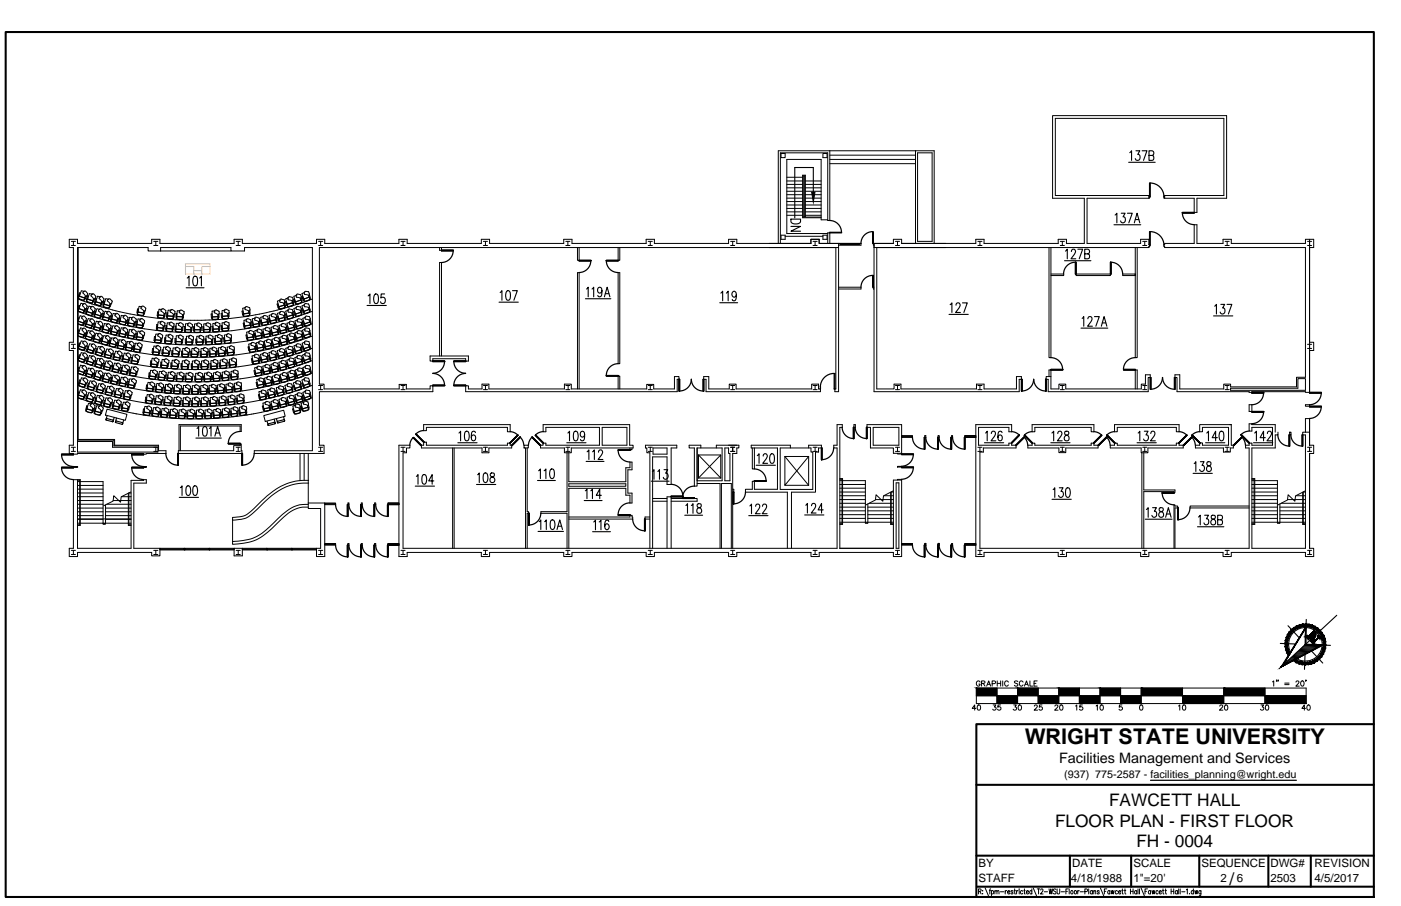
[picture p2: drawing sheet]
<svg xmlns="http://www.w3.org/2000/svg" width="432mm" height="279mm" viewBox="0 0 432 279" stroke-linecap="round" stroke-linejoin="round" font-family="sans-serif">
<defs><g id="words">
<text font-size="6.7" x="315.9" y="229.5">WRIGHT STATE UNIVERSITY</text>
<g font-size="5.3">
<text x="341.8" y="248.5">FAWCETT HALL</text>
<text x="325.2" y="254.9">FLOOR PLAN - FIRST FLOOR</text>
<text x="350.2" y="261.3">FH - 0004</text>
<text x="378.9" y="272.8">/</text>
</g>
<text font-size="4.4" x="326.4" y="235.4">Facilities Management and Services</text>
<g font-size="3.5">
<text x="301.6" y="267.4">BY</text>
<text x="330.4" y="267.4">DATE</text>
<text x="349.3" y="267.4">SCALE</text>
<text x="370.3" y="267.4">SEQUENCE</text>
<text x="391.6" y="267.4">DWG#</text>
<text x="405.2" y="267.4">REVISION</text>
<text x="301.6" y="272.1">STAFF</text>
<text x="330.1" y="272.1">4/18/1988</text>
<text x="349.3" y="272.1">1&quot;=20'</text>
<text x="376.2" y="272.1">2</text>
<text x="381.2" y="272.1">6</text>
<text x="391.6" y="272.1">2503</text>
<text x="405.1" y="272.1">4/5/2017</text>
</g>
<text font-size="3.3" x="328" y="240">(937) 775-2587 - facilities_planning@wright.edu</text>
</g></defs>
<!-- layer: A-EXISTING -->
<g fill="none" stroke="#000" stroke-width=".31">
<path d="M240.7 47.3h1.3v1.3h-1.3zM242.5 54.7h4.9M242.5 59h4.9M242.5 57.9h4.9M242.5 56.9h4.9M242.5 55.8h4.9M248.2 59h4.9M248.2 57.9h4.9M248.2 56.9h4.9M248.2 55.8h4.9M253.6 47.3h1.3v1.3h-1.3zM255.7 46.5v21.5h-.6v-20.9h-14.6v28"/>
<path d="M255.7 50.5h26.5M255.7 49.2h26.5M255.7 47.9h26.5M282.2 46.5v28.6M282.8 47.1h4.5v27.3h-4.5zM22 74.4h1.3M22 75.7h1.3M22.6 74.4v1.3M47.4 74.4h1.3M47.4 75.7h1.3M48 74.4v1.3M49.5 77.4h-3.9v-1.1h-21.7v63.1h24.8v-1.5h-14v-1.7h-10.8"/>
<path d="M49.5 77.4h21.7M72.8 74.4h1.3M72.8 75.7h1.3M73.4 74.4v1.3M98.2 74.4h1.3M98.2 75.7h1.3M98.8 74.4v1.3M123.6 74.4h1.3M123.6 75.7h1.3M124.2 74.4v1.3M135.5 76.3v.9h.6v-.9M149 74.4h1.3"/>
<path d="M149 75.7h1.3M149.6 74.4v1.3M174.4 74.4h1.3M174.4 75.7h1.3M175 74.4v1.3M178 76.3v4h.5v-4M190.5 76.3v4h.5v-4M199.8 74.4h1.3M199.8 75.7h1.3M200.4 74.4v1.3M225.2 74.4h1.3M225.2 75.7h1.3"/>
<path d="M225.8 74.4v1.3M239.9 75.1v-28.6h48v28.6M240.7 72.5h1.3v1.3h-1.3zM242 72.9h11.6M242.5 66.4h4.9M242.5 65.3h4.9M242.5 64.3h4.9M242.5 63.2h4.9M242.5 62.2h4.9M242.5 61.1h4.9M242.5 60h4.9M248.2 66.4h4.9"/>
<path d="M248.2 65.3h4.9M248.2 64.3h4.9M248.2 63.2h4.9M248.2 62.2h4.9M248.2 61.1h4.9M248.2 60h4.9M249.9 75.1v-1.3h2.5v1.3h6M250.6 74.4h1.3M250.6 75.7h1.3M251.2 74.4v1.3M253.1 66.9h-5.5v-12.7h.4v12.6h.2v-12.8h-.8v13.2h5.7M253.6 72.5h1.3v1.3h-1.3z"/>
<path d="M255.1 67.8h-2v-18.6h-10.6v22.8h12.6M255.1 75.1v-3.3h.6v3.3M257.6 76.3v43.6h-.5M258.5 75.6h6.9v-.5h-12.9v-1.3h-2.5v1.3h-22.9v-1.3h-2.5v1.3h-22.9v-1.3h-2.5v1.3h-22.9v-1.3h-2.5v1.3h-22.9v-1.3h-2.5v1.3h-22.9v-1.3h-2.5v1.3h-22.9v-1.3h-2.5v1.3h-22.9v-1.3h-2.5v1.3h-22.9v-1.3h-2.5v1.3h-22.9v-1.3h-2.5v2.5h1.2v29.3h-1.2v2.5h1.2v29.2h-1.2v2.5h1.2v.3h1.3v-.3h20.4v.3h.8v-.3h6.1v-.8h-2.3v-1.7h-13.6v-1.8h-11.2v-59.2M258.5 76.3h-160.1v42.2h1.5v1.4h23.1v-1.4h2.2v1.4h7.4v-.9h.8v1.8h-35v16.5h1.5v2.5h-21.5v-.8h17.9v-62.7h-20.9v1.1h-4.2v-1.1h-21.7v1.1M258.5 75.1v45.7h-1.2v-.9M258.8 75.4h6.2M269.2 75.1h.2v1.2h84.7v-.3M269.4 75.1v45.7h44.7v-3.8h.7v-.9h-1.5v3.8h-10v-1.4h-2.3v1.4h-23.3v-1.4h-2.1v1.4h-5.4v-43.6M269.4 75.1h-.2v.5h.2M269.4 75.1h6v-1.3h2.5v1.3h22.9v-1.3h2.5v1.3h22.9v-1.3h2.5v1.3h5.5v-14h-9.8v-25.4h53.7v25.4h-9.2v4.4h-.8v-4.4h-9.1v-.8h18.2v-23.8h-51.9v23.8h28.8v.8h-19.1v14h16.6v-1.3h2.5v1.6M276 74.4h1.3"/>
<path d="M276 75.7h1.3M276.6 74.4v1.3M301.4 74.4h1.3M301.4 75.7h1.3M302 74.4v1.3M323.3 76.3v34h.6v-34M326.8 74.4h1.3M326.8 75.7h1.3M327.4 74.4v1.3M349.9 76.3v34h.6v-34M352.2 74.4h1.3M352.2 75.7h1.3"/>
<path d="M352.8 74.4v1.3M354.3 60.4v.7h-.2M354.3 60.7h.2M358.7 61.1h.3M358.7 60.4h.3M377.6 74.4h1.3M377.6 75.7h1.3M378.2 74.4v1.3M403 74.4h1.3M403 75.7h1.3M403.6 73.8v47.2h-1.2v-.2h-16.6v.2h-.8v-.2h-22.2v-4.4h-.7v-.8h1.5v4.3h13.6v-1.4h2.1v.8h20.3v-3h2.8v-40h-43.4v-.3h-.3l.3-.9h9.1v-5.8h.8v5.8h8.1v-1.3h2.5v1.3h22.9v-1.3h2.5v2.5h-1.3M190.5 84.1h.5v28.1h-.5z"/>
<path d="M258.5 88.6h6.9v.5h-6.9M269.4 88.6h-.2v.5h.2M323.9 84.5h3.9v.5h-3.9M331.7 84.5h10.5v.5h-10.5zM349.9 85v-.5v.5M349.9 84.5h-3.9v.5h3.9M22 106.2h1.3M22 107.5h1.3M22.6 106.2v1.3M98.2 118.9h1.3M98.8 118.9v1.3M123.6 118.9h1.3"/>
<path d="M124.2 118.9v1.3M132.6 109.8h11.8v1.6h-.9v-.8h-10.1v.8h-.8zM135.5 109.8v-28.8h.6v28.8M143.5 119h.9v.9h4.2v-1.4h2.1v1.4h23.3v-1.4h2.1v1.4h23.2v-1.4h2.2v1.4h6.4v-3.8h1.4v.9h-.6v3.8h-65.2zM149 118.9h1.3M149.6 118.9v1.3M174.4 118.9h1.3M175.1 118.9v1.3M178 119.9v-35.8h.5v35.8M190.5 119.9v-3.9h.5v3.9M198.3 117h.1M199.8 118.9h1.3"/>
<path d="M200.4 118.9v1.3M216.8 117h.8v3.8h35.3v-.9h-.6v-1.4h-2.1v1.4h-23.3v-1.4h-2.1v1.4h-6.3v-3.8h-1.6v.9M225.2 118.9h1.3M225.8 118.9v1.3M250.6 118.9h1.3M251.2 118.9v1.3M276 118.9h1.3M276.6 118.9v1.3M301.4 118.9h1.3M302 118.9v1.3M323.3 116.1v-2h.6v5.8h2.5v-1.4h2.1v1.4h23.3v-1.4h1.2v-2.9h1.5v.8h-.6v4.4h-30.8v-3.8h-.7v-.9h1.5M326.8 118.9h1.3"/>
<path d="M327.4 118.9v1.3M349.9 119.9v-5.8h.6v5.8M352.2 118.9h1.3M352.8 118.9v1.3M377.6 118.9h1.3M378.2 118.9v1.3M379.3 119.7h20.7v-2.9h2.4v3.6h-23.1zM403 106.2h1.3M403 107.5h1.3M403.6 105.6h1.3v2.5h-1.3M22 139.2h1.3M22 137.9h1.3"/>
<path d="M22.6 137.9v1.3M23.9 135.7h11.2v1.8h13.8M47.4 139.2h1.3M48 137.9v1.3M55 139h17v-1.6h2v-.5h.4l.2 2.9h-19.6zM55.2 139v-8h19.2v2.1h-.4v-1.7h-18.4v7.6M72.8 139.2h1.3M72.8 137.9h1.3M73.4 137.9v1.3M92.5 139.8v8.4M93.7 139.8v8.3M95 139.8v15.3"/>
<path d="M98.2 139.2h1.3M98.2 137.9h1.3M98.2 120.2h1.3M98.8 137.9v1.3M123.6 139.2h1.3M123.6 137.9h1.3M123.6 120.2h1.3M124.2 137.9v1.3M128.2 133.8v.2M129.9 137.3l-.1 .1M130.6 136.4v.9h-.7v.8h18.7v1.5h2.1v-1.5h7v-.8h-.5v-.6M130.6 131h26.6v2.2h-.8v-1.4h-25v1h-.8z"/>
<path d="M130.7 136.2l-.1 .2h.8v.9h25v-.6l.7-.1M139.5 138.1v31M140 138.1v31M149 139.2h1.3M149 137.9h1.3M149 120.2h1.3M149.6 137.9v1.3M157.7 137.3l.1 .1M161.5 137.3h1.3v.8h-1.3zM162 138.1v31M162.5 138.1v19.7h.4v.5h-.4v10.8M166.6 137.3l-.1 .1"/>
<path d="M167.4 131h26.7v6.3h1v.8h-19v1.5h-2.1v-1.5h-7.4v-.8h.8v-.6h.8v.6h16.6v-5.5h-16.6v1.4h-.8zM167.5 136.6l-.1 .1M174.4 139.2h1.3M174.4 137.9h1.3M174.4 120.2h1.3M174.8 139.6v18.2h-8.1v.5h8.1v10.8M175 137.9v1.3M175.3 139.6v9h17.6v-4.4h1.3v-1.7h.6v2.4h-1.3v7.2h1.3v3h-.6v-2.4h-1.3v-2.1h-17.6v18.5M185.6 131.8h7.6v5.5h-7.6zM194.2 138.1v.6h.6v-.6M199.8 139.2h1.3M199.8 137.9h1.3"/>
<path d="M199.8 120.2h1.3M200.4 137.9v1.3M201.3 138.1h4.3v2h-4.3zM214.9 138.1v11.8h-.9v-11.8h-1.6v-.8h3.6v.8M214.9 138.1h7.7v10.2h-7.7zM220.8 138.1v-.8h6.9v.8h-.6v1.7h-1.3v29.3M223.4 138.1h1.2v1.7h.4v8.5h-1.6zM225.2 139.2h1.3M225.2 137.9h1.3M225.2 120.2h1.3M225.8 139.2v-1.3v1.3M231.9 138.1v6.5h.6v-6.5"/>
<path d="M240.5 138.1h9.5v1.3h.5v11.5h-10zM243.6 138.1v-.8h-12.1v.8h8.1v12.8h-7.1v-2.5h-.6v2.5h-2.1v.9h12.9v17.3M249.2 138.1v-.8h4v.8h-.9v1.3h-1v12.4h-7.4v17.3M250.6 139.2h1.3M250.6 137.9h1.3M250.6 120.2h1.3M251.2 137.9v1.3M263.2 131h.4v.8h-.4zM269.1 131.8h7.9v5.5h-7.9zM276 139.2h1.3M276 137.9h1.3M276 120.2h1.3"/>
<path d="M276.6 139.8v.2h1.3v-9h-10.7v.8h1.1v6.3h7.1v1.7h2.5M276.6 137.9v1.3M277.9 134.3h3.3v.6h-3.3zM277.9 134.7h3.3M277.9 134.5h3.3M285 134.3h.3v.6h-.3zM289.2 134.3h.3v.6h-.3zM293.3 134.3h.3v.6h-.3zM297.4 134.7h3.4M297.4 134.5h3.4M300.8 134.3h-3.4v.6h3.4h-3.4v-.6h3.4v.6M301.4 139.2h1.3"/>
<path d="M301.4 137.9h1.3M301.4 120.2h1.3M302 137.9v1.3M311.7 136.6l.1 .7h1.4M311.8 136.7h-.8v.6h-9.4v-5.5h9.4v1.4h.8v-2.2h-11v40.6h2.5v-1.2h22.9v1.2h2.5v-1.2h22.9v1.2h2.5v-1.2h22.9v1.2h2.5v-1.2h22.9v1.2h2.5v-2.5h-1.3v-29.3h1.3v-2.5h-1.3M315.6 134.8l.1 .1M318.1 131h19.1v2.2h-.9v-1.4h-17.3v1.4h-.9zM318.2 136.6l-.1 .7h-1.3v.8h9.6v1.5h2.1v-1.5h9.9v-.8l.2 .1M326.8 139.2h1.3M326.8 137.9h1.3M326.8 120.2h1.3M327.4 137.9v1.3"/>
<path d="M337 136.6l-.7 .1v.6h-17.3v-.6h-.9M337.2 136.7v.6h1.2M343.5 131h19.9v2.2h-.8v-1.4h-18.2v1.4h-.9zM343.6 136.6l-.1 .1M351.9 139.6v29.5M352.2 139.2h1.3M352.2 137.9h1.3M352.2 120.2h1.3M352.5 139.6v11.5h9.6v.8h-.3v-.3h-9.3v17.5M352.8 137.9v1.3M363.3 136.6l-.7 .1v.6h-18.2v-.6h-.9v.6h-1.3v.8h9.5v1.5h2.1v-1.5h10.9v-.8l.1 .1M363.4 136.7v.6h1.3"/>
<path d="M369.9 136.6l-.1 .1M377.6 139.2h1.3M377.6 137.9h1.3M377.6 120.2h1.3M378.2 137.9v1.3M379 131h.5M379.5 131h-9.7v2.2h.8v-1.4h8v5.5h-8v-.7h-.8v.7h-1.4v.8h8.7v1.3h2.1v-1.3h.9v-.8l.2 .1M379.5 131v6.3h.6M385 124.8h.8v2.1h-.8zM385.1 136.6l-.1 .7h-1.1v.8h1.1v31h-83v-29.7h1.1v-1.3h10.1l-.2-.8M393 133.3v-2.3h-7.2v-.3h-.8v2.2h.8v-1.1h6.4v5.5h-6.4v-.6h-.8M393.9 133.3v.8h-.9v4h-7.2v31h16.6v-35h-.9v-.8h.9"/>
<path d="M397.5 133.3h.4v.8h-.4zM402.4 124.8h1.2v.5h-1.2zM403 139.2h1.3M403 137.9h1.3M403.6 129.1v8.2v-4M403.6 129.1v4.2h-1.2M403.6 129.1h-1.2v4.2M403.6 137.9v1.3M23.9 147.9v21.2h16.5v-21h3.9v-.2h.8v1.1h-3.9v20.1h8.1v2.3h-2.5v-1h-22.9v1.2h-2.5v-2.5h1.2v-21.2h2.1v14.1h-.8M23.9 148.1h.7v13.8h-.7M23.9 148.5h7.9v12.8M23.9 159h7.9"/>
<path d="M23.9 157.8h7.9M23.9 156.7h7.9M23.9 155.5h7.9M23.9 154.4h7.9M23.9 153.2h7.9M23.9 152h7.9M23.9 150.8h7.9M23.9 149.7h7.9M32.5 155.7v5.6h7.9M32.5 159h7.9M32.5 157.8h7.9M32.5 156.7h7.9"/>
<path d="M32.9 155.5h7.5M34.9 154.4h5.5M37.5 153.2h2.9M39.6 152.1v9.9h.8M40.3 151.7l-2.9 1.5-.3 1.7-2-2-.2 1.6-3 1.5M40.4 152h-.7v9.9h.7M95 155.1h5.1v16.5h-2.5v-2.5h1.2v-12.3h-3.8zM95 156.4a9.4 9.4 0 0 0-7.4 3l-3.9 3.6a14.5 14.5 0 0 1-10.3 4.7l-1.7 .2v-.9M95 155.5a10 10 0 0 0-8 3.2l-2.6 2.5a15.5 15.5 0 0 1-12.7 5.8M95.1 148.1a17.4 17.4 0 0 0-13.6 5.6l-2.7 2.6a7.9 7.9 0 0 1-7.1 3.3v.8l2.7-.2 1.4-.4 1.6-1.1 2-1.8a22.8 22.8 0 0 1 11.8-7.7l3.9-.2M100.1 155.1h3.3v.5h-3.3zM100.1 155.4h3.3"/>
<path d="M100.1 155.3h3.3M107.2 155.1h.3v.5h-.3zM111.4 155.1h.2v.5h-.2zM115.5 155.1h.3v.5h-.3zM119.6 155.1h3.4v.5h-3.4zM119.6 155.4h3.4M119.6 155.3h3.4M123 155.1h-3.4v.5h3.4M175.3 149.2h17.6v.8h-17.6zM175.3 159.4h18.9v-.5h.6v.5h.2v.7h-19.7M200.3 159.4h-1.5v.7h1.5M201.1 153.7h4.5"/>
<path d="M201.1 154.6h4.5M206.9 153.7h8v.9h-8M214.9 149.1h7v20M215.3 147.4l6.8-7.1v7.1M215.3 140.3l6.8 7.1M215.3 140.3v7.1M215.3 147.4h6.8M215.3 140.3h6.8M225.8 150.9h.4v.9h-.4M241.9 140.8v8.9l7.3-8.9M241.9 140.8l7.3 8.9M241.9 149.7h7.3"/>
<path d="M241.9 140.8h7.3M249.2 140.8v8.9M258.8 148.2h7.9v12.9M258.8 147.6h.9v14.1h-.9M258.8 147.8h.7v13.7h-.7M258.8 159.9h7.9M258.8 158.7h7.9M258.8 157.5h7.9M258.8 156.4h7.9M258.8 155.2h7.9M258.8 154.1h7.9M258.8 152.9h7.9"/>
<path d="M258.8 151.7h7.9M258.8 150.6h7.9M258.8 149.4h7.9M267.5 155.4v5.7h7.9M267.5 159.9h7.9M267.5 158.7h7.9M267.5 157.5h7.9M267.5 156.4h7.9M267.9 155.2h7.5M269.8 154.1h5.6M272.4 152.9h3M274.5 151.8v9.9h.9"/>
<path d="M275.3 151.4l-3 1.5-.2 1.7-2.1-2-.2 1.6-2.9 1.5M275.4 151.7h-.7v9.8h.7M276.2 148.9h.8v20.2h-.8zM276.6 148.1v-.3h1.3v23.8h-2.5v-1.2h-22.9v1.2h-2.5v-1.2h-22.9v1.2h-2.5v-1.2h-22.9v1.2h-2.5v-1.2h-22.9v1.2h-2.5v-1.2h-22.9v1.2h-2.5v-1.2h-22.9v1.2h-2.5v-34.3h3.3v.8h-1v1.5h-1.1v29.5h133.8v-31h-1v-.8h1v-6.3h1.6v.8h-.8v37.3h16.6v-21h2.5M276.6 143.8h1.3v.2h-1.3zM385 156.1h-18.2v.5h18.2M385.8 148.2h7.9v12.9M385.8 147.8h.7v13.7h-.7M385.8 147.6h.9v14.1h-.9M385.8 159.9h7.9M385.8 158.7h7.9M385.8 157.5h7.9"/>
<path d="M385.8 156.4h7.9M385.8 155.2h7.9M385.8 154.1h7.9M385.8 152.9h7.9M385.8 151.7h7.9M385.8 150.6h7.9M385.8 149.4h7.9M394.5 155.4v5.7h7.9M394.5 159.9h7.9M394.5 158.7h7.9M394.5 157.5h7.9M394.5 156.4h7.9"/>
<path d="M394.9 155.2h7.5M396.8 154.1h5.6M399.5 152.9h2.9M401.5 151.8v9.9h.9M401.7 151.7v9.8h.7M401.7 151.7h.7M402.3 151.4l-3 1.5-.2 1.7-2.1-2-.2 1.6-2.9 1.5M22 171h1.3M22 169.7h1.3M22.6 169.7v1.3M23.9 160h16.5M23.9 161.3h7.9"/>
<path d="M23.9 160.2h7.9M31.8 161.3h.7v.4h-.7zM32.5 160.2h7.9M47.4 171h1.3M47.4 169.7h1.3M48 169.7v1.3M49.3 169.1h7.5v.5h-7.5zM49.3 169.3h7.5M49.3 169.4h7.5M56.8 169.1h.2v.5h-.2zM57 169.1h7.5v.5h-7.5zM57 169.3h7.5"/>
<path d="M57 169.4h7.5M64.5 169.1l.1 .5zM64.6 169.1h7.6v.5h-7.6zM64.6 169.3h7.6M64.6 169.4h7.6M71.7 160.4v6.6M72.2 169.1h2.5v2.3h-2.5zM72.8 171h1.3M72.8 169.7h1.3M73.4 169.7v1.3M74.7 169.1h7.5v.5h-7.5zM74.7 169.3h7.5"/>
<path d="M74.7 169.4h7.5M82.2 169.1h.2v.5h-.2zM82.4 169.1h7.5v.5h-7.5zM82.4 169.3h7.5M82.4 169.4h7.5M89.9 169.1l.1 .5zM90 169.1h7.6v.5h-7.6zM90 169.3h7.6M90 169.4h7.6M98.2 171h1.3M98.2 169.7h1.3M98.8 169.7v1.3"/>
<path d="M100.1 167.6h3.3v.5h-3.3zM100.1 167.9h3.3M100.1 167.8h3.3M107.2 167.6h.3v.5h-.3zM111.4 167.6h.2v.5h-.2zM115.5 167.6h.3v.5h-.3zM119.6 167.9h3.4M119.6 167.8h3.4M123 167.6h-3.4v.5h3.4h-3.4v-.5h3.4v.5M123.6 171h1.3M123.6 169.7h1.3M124.2 169.7v1.3"/>
<path d="M149 171h1.3M149 169.7h1.3M149.6 169.7v1.3M174.4 171h1.3M174.4 169.7h1.3M175 169.7v1.3M199.8 171h1.3M199.8 169.7h1.3M200.3 169.1v-29.5h-.9v-1.5h-.5v-.8h9.7v.8h-1.7v11.3h-1.3v-8.5h-4.5v28.2M200.4 169.7v1.3M205.6 169.1v-15.9h1.3v15.9M222.3 169.1v-20h3.1v20"/>
<path d="M225.2 171h1.3M225.2 169.7h1.3M225.8 169.7v1.3M250.6 171h1.3M250.6 169.7h1.3M251.2 169.7v1.3M258.8 161.1h7.9M266.7 161.1h.8v.3h-.8zM276 171h1.3M276 169.7h1.3M276.6 169.7v1.3M277.9 167.6h3.3v.5h-3.3z"/>
<path d="M277.9 167.9h3.3M277.9 167.8h3.3M293.3 167.6h.3v.5h-.3zM297.4 167.6h3.4v.5h-3.4zM297.4 167.9h3.4M297.4 167.8h3.4M300.8 167.6h-3.4v.5h3.4M301.4 171h1.3M301.4 169.7h1.3M302 169.7v1.3M326.8 171h1.3M326.8 169.7h1.3"/>
<path d="M327.4 169.7v1.3M352.2 171h1.3M352.2 169.7h1.3M352.8 169.7v1.3M361.8 169.1v-13.4h.3v.4h.9v.5h-.9v12.5M377.6 171h1.3M377.6 169.7h1.3M378.2 169.7v1.3M385.8 161.1h7.9M393.7 161.1h.8v.3h-.8zM403 171h1.3M403 169.7h1.3"/>
<path d="M403.6 169.7v1.3"/>
</g>
<!-- layer: ROOM-NUMBER -->
<g fill="none" stroke="#000" stroke-width=".34">
<path d="M347.9 50.1h8.1M348.2 47.1l.6-.6v3M350.1 46.5h1.2l-.6 1.1a.85 .85 0 0 1 .7 1.3 .85 .85 0 0 1-1.5 0M352 46.5h1.5l-1.1 3M354.1 47.9l1.3-.1 .2-.5-.1-.5-.4-.3h-1v3h1l.4-.3v-1l-.4-.3M328.4 77.4l.5-.6v3M330.2 77.6l.1-.5a.68 .68 0 0 1 1-.1 .68 .68 0 0 1 .1 1l-1.3 1.8h1.5M332.2 76.8h1.5l-1.1 3M334.3 78.3l1.3-.2 .2-.4-.1-.6-.4-.3h-1v3h1l.4-.2v-1.1l-.4-.2M343.3 69.3h8.3M343.7 66.3l.5-.5v2.9M345.6 65.8h1.2l-.7 1.1a.9 .9 0 0 1 .7 1.1 .9 .9 0 0 1-1.2 .6l-.2-.5"/>
<path d="M347.5 65.8h1.5l-1.1 2.9M349.6 68.7l.8-2.9 .9 2.9M349.9 67.7h1.1M57.4 88.7h5.5M57.7 85.7l.6-.5v3M59.7 85.3l.6-.1a1.38 1.38 0 0 1 .6 1.7l-.3 1.1-.6 .2a2.28 2.28 0 0 1-.3-2.9zM61.5 85.7l.6-.5v3M113.1 94.2h6M113.5 91.2l.5-.6v3M115.5 90.8l.5-.2a2.36 2.36 0 0 1 .3 2.9l-.5 .1a2.23 2.23 0 0 1-.3-2.8zM118.5 90.6h-1v1.2a.92 .92 0 0 1 1.3 .8 .92 .92 0 0 1-1.3 .9l-.2-.4M153.8 93.2h5.9"/>
<path d="M154.1 90.2l.6-.6v3M156.2 89.8l.5-.2a2.36 2.36 0 0 1 .3 2.9l-.5 .1a2.23 2.23 0 0 1-.3-2.8zM158 89.6h1.4l-1 3M180.4 92.1h7.9M180.8 89.1l.5-.5v2.9M182.5 89.1l.5-.5v2.9M185.5 89.5l-.1 .5a.63 .63 0 0 1-.6 .4 .63 .63 0 0 1-.6-.4v-.5a.82 .82 0 0 1 .7-.9l.5 .4 .1 .5a1.57 1.57 0 0 1-.6 2l-.5-.1-.2-.3M186.3 91.5l.8-2.9 .9 2.9M186.6 90.6h1M221.8 93.4h5.5M222.2 90.4l.5-.6v3M223.9 90.4l.5-.6v3"/>
<path d="M227 90.8l-.4 .7a.88 .88 0 0 1-1.1-.6 .88 .88 0 0 1 .7-1.1 1.81 1.81 0 0 1 .1 3l-.5-.2-.1-.3M292.5 97h5.9M292.8 94l.6-.6v3M294.7 94.1l.4-.7 .6 .1 .2 .5a3.6 3.6 0 0 1-1.4 2.4h1.5M296.6 93.4h1.5l-1 3M328.1 80.4h8.1M333.5 98.2l.5-.6v3M335.3 98.3l.4-.7 .7 .2 .2 .4-.3 1-1.1 1.4h1.5M337.3 97.6h1.5l-1.1 3M339.7 99.6h1.1M374 97.4h6M374.4 94.4l.5-.5v2.9"/>
<path d="M376.3 93.9h1.2l-.7 1.1a.9 .9 0 0 1 .7 1.1 .9 .9 0 0 1-1.2 .6l-.2-.5M378.2 93.9h1.5l-1.1 2.9M333.2 101.2h8.2M339.4 100.6l.9-3 .8 3M60.4 135.1h7.8M60.7 132.1l.5-.6v3M62.7 131.7l.6-.2a2.02 2.02 0 0 1 0 3h-.3a1.38 1.38 0 0 1-.6-1.7zM64.5 132.1l.5-.6v3M66.2 134.5l.9-3 .8 3M66.5 133.5h1.1M141.1 136.5h5.9M141.4 133.5l.6-.5v2.9"/>
<path d="M143.4 133.1l.6-.1a2.02 2.02 0 0 1 0 2.9h-.2a1.38 1.38 0 0 1-.7-1.6zM146.5 133.4l-.1-.3-.5-.1a1.57 1.57 0 0 0-.6 2v.5a.63 .63 0 0 0 .6 .4 .63 .63 0 0 0 .6-.4l.1-.4a.82 .82 0 0 0-.7-1l-.3 .2-.3 .7M174.7 136.5h5.9M175 133.5l.5-.5v2.9M177 133.1l.6-.1a2.02 2.02 0 0 1 0 2.9h-.3a1.38 1.38 0 0 1-.6-1.6zM180.2 134l-.1 .4a.63 .63 0 0 1-.6 .4 .63 .63 0 0 1-.6-.4l-.1-.4a.82 .82 0 0 1 .7-1l.6 .4 .1 .6a1.57 1.57 0 0 1-.7 1.9l-.5-.1-.1-.3M180.9 139.3l.6-.6v3M182.6 139.3l.6-.6v3M184.5 139.5v-.5a.68 .68 0 0 1 1-.1 .68 .68 0 0 1 .1 1l-1.3 1.8h1.5M303.4 136.5h5.9M303.8 133.5l.5-.5v2.9M305.5 133.7l.2-.4a.68 .68 0 0 1 .9-.2 .68 .68 0 0 1 .1 1l-1.3 1.8h1.5"/>
<path d="M308.8 133.4l-.1-.3-.5-.1a1.57 1.57 0 0 0-.6 2l.1 .5a.63 .63 0 0 0 .5 .4 .63 .63 0 0 0 .6-.4l.1-.4a.82 .82 0 0 0-.7-1l-.3 .2-.3 .7M323.9 136.5h5.9M324.2 133.5l.6-.5v2.9M326 133.7l.4-.7 .7 .1 .2 .4a3.6 3.6 0 0 1-1.4 2.4h1.5M328.2 133.1l-.1 .6 .3 .4a.92 .92 0 0 1 1.2 1 .92 .92 0 0 1-1.4 .7l-.1-.1a1.04 1.04 0 0 1 1-1.6 .61 .61 0 0 0 .3-.6 .61 .61 0 0 0-.4-.5zM350.4 136.5h6M350.8 133.5l.5-.5v2.9M352.7 133h1.1l-.6 1.1a.86 .86 0 0 1 .7 1.2 .86 .86 0 0 1-1.3 .4l-.1-.3M354.7 133.7l.1-.4a.68 .68 0 0 1 1-.2 .68 .68 0 0 1 .1 1l-1.3 1.8h1.5M371.6 136.5h5.9M371.9 133.5l.6-.5v2.9M375.2 135h-1.6l1.1-2v2.9"/>
<path d="M376.1 133.1l.5-.1a1.38 1.38 0 0 1 .6 1.7l-.3 1.1-.5 .1a2.28 2.28 0 0 1-.3-2.8zM386.3 136.5h6M386.7 133.5l.5-.5v2.9M390 135h-1.6l1-2v2.9M390.6 133.7l.4-.7 .7 .1 .2 .4a3.6 3.6 0 0 1-1.4 2.4h1.5M55.3 153.4h5.9M55.6 150.4l.5-.6v3M57.6 150l.5-.2a2.02 2.02 0 0 1 0 3h-.2a2.36 2.36 0 0 1-.3-2.8zM59.7 150l.6-.2a2.02 2.02 0 0 1 0 3h-.3a2.36 2.36 0 0 1-.3-2.8zM128 149.9h5.9M128.3 146.9l.5-.5v2.9M130.3 146.5l.6-.1a2.02 2.02 0 0 1 0 2.9h-.2a2.36 2.36 0 0 1-.4-2.8z"/>
<path d="M133.7 148.3h-1.6l1.1-1.9v2.9M146.9 149.4h5.9M147.2 146.4l.5-.5v2.9M149.2 146l.5-.1a2.02 2.02 0 0 1 0 2.9h-.2a2.36 2.36 0 0 1-.3-2.8zM151.2 146a.64 .64 0 0 0 .2 1 .94 .94 0 0 1 1.1 .8 .94 .94 0 0 1-1 1 .99 .99 0 0 1-.5-1.1 .99 .99 0 0 1 1.1-.7l.2-.2a.64 .64 0 0 0-.4-.9zM165.7 148.2h5.5M166 145.2l.6-.6v3M167.7 145.2l.5-.6v3M169.7 144.8l.5-.2a1.38 1.38 0 0 1 .7 1.7l-.3 1.1-.6 .2a2.28 2.28 0 0 1-.3-2.8zM180.1 154.4h5.5M180.4 151.4l.5-.6v3M180.7 142.3h5.5"/>
<path d="M182.1 151.4l.5-.6v3M185.3 152.8h-1.5l1-2v3M200.7 148.4h5.5M201.1 145.4l.5-.6v3M202.7 145.4l.6-.6v3M204.7 144.8h1.1l-.6 1.1a.88 .88 0 0 1 .7 1.2 .88 .88 0 0 1-1.4 .4l-.1-.3M211 158.9h5.5M211.4 155.9l.5-.6v3M213.1 155.9l.5-.6v3M215 155.5a.86 .86 0 0 0 0 .9 .86 .86 0 0 0 .9 .3 .86 .86 0 0 1 .1 1.4 .86 .86 0 0 1-1.3-.3 .86 .86 0 0 1 .7-1.2l.6-.3a.64 .64 0 0 0-.3-1zM230.8 159h5.9M231.1 156l.5-.5v2.9"/>
<path d="M232.9 156.1l.4-.6 .6 .1 .3 .4-.3 1-1.1 1.4h1.5M233.1 143.5h5.9M233.4 140.5l.5-.6v3M235 156.1l.4-.6 .7 .1 .2 .4-.3 1-1.1 1.4h1.5M235.2 140.6l.1-.4a.68 .68 0 0 1 1-.1 .68 .68 0 0 1 .1 1l-1.3 1.8h1.5M237.5 140.1l.6-.2a2.36 2.36 0 0 1 .3 2.9l-.6 .1a2.23 2.23 0 0 1-.3-2.8zM248 158.8h5.9M248.3 155.8l.5-.5v2.9M250.1 156l.1-.5a.68 .68 0 0 1 1-.1 .68 .68 0 0 1 .1 1l-1.3 1.8h1.5M253.7 157.2h-1.5l1-1.9v2.9M324.2 154h6M324.6 151l.5-.6v3"/>
<path d="M326.5 150.4h1.1l-.6 1.1a.88 .88 0 0 1 .7 1.2 .88 .88 0 0 1-1.3 .4l-.1-.3M328.7 150.6l.5-.2a2.02 2.02 0 0 1 0 3h-.2a2.36 2.36 0 0 1-.3-2.8zM353.3 157.1l.6-.5v2.9M355.2 156.6h1.2l-.6 1.1a.9 .9 0 0 1 .7 1.1 .9 .9 0 0 1-1.3 .6l-.2-.5M357.3 156.7v.8a1.16 1.16 0 0 1 1.2 .6 1.16 1.16 0 0 1-.1 1.3 .85 .85 0 0 1-1.3-.4 .85 .85 0 0 1 .7-1.2l.4-.1a.58 .58 0 0 0 .3-.6 .58 .58 0 0 0-.4-.5zM359.3 159.5l.8-2.9 .8 2.9M359.6 158.5h1.1M367.7 146h5.9M368.1 143l.5-.6v3M369.4 159.4l.5-.5v3M370 142.4h1.1l-.6 1.1a.88 .88 0 0 1 .7 1.2 .88 .88 0 0 1-1.4 .4v-.3M371.3 158.9h1.2l-.7 1.1a.9 .9 0 0 1 .7 1.2 .9 .9 0 0 1-1.2 .5l-.2-.4"/>
<path d="M372.1 142.6a.64 .64 0 0 0 .2 .9 .94 .94 0 0 1 1.1 .9 .94 .94 0 0 1-1 1 .99 .99 0 0 1-.5-1.2 .99 .99 0 0 1 1-.7l.2-.1a.67 .67 0 0 0-.3-1zM373.4 159v.9a1.16 1.16 0 0 1 1.1 .5 1.16 1.16 0 0 1 0 1.3 .85 .85 0 0 1-1.3-.4 .85 .85 0 0 1 .6-1.1l.4-.2a.58 .58 0 0 0 .4-.6 .58 .58 0 0 0-.4-.5zM165.8 163.9h7.9M166.2 160.9l.5-.6v3M167.9 160.9l.5-.6v3M169.9 160.5l.5-.2a2.02 2.02 0 0 1 0 3h-.2a2.36 2.36 0 0 1-.3-2.8zM171.7 163.3l.8-3 .9 3M172 162.3h1M182.6 164h5.5M183 161l.5-.6v3M184.7 161l.5-.6v3M187.6 160.8v-.3l-.6-.1a1.81 1.81 0 0 0 .1 3 .97 .97 0 0 0 .7-1 .97 .97 0 0 0-.8-.9l-.6 .9"/>
<path d="M353 160.1h8.2M369.1 162.4h8.1M375.3 160.3h1l.5-.6a.64 .64 0 0 0-.5-.8h-1v3h1a.84 .84 0 0 0 .5-.8 .84 .84 0 0 0-.5-.8"/>
</g>
<!-- layer: A-DOOR -->
<g fill="none" stroke="#000" stroke-width=".38">
<path d="M354.5 56.4a4.3 4.3 0 0 1 4.2 4.3M354.5 56.5h-.2v4.2M354.5 56.5v4.2M136.1 77.1h3.6v.3h-3.6zM136.1 77.3h3.6M136.1 77.2h3.6M139.7 77.3a3.6 3.6 0 0 1-3.6 3.7M255.7 68a3.6 3.6 0 0 1 3.6 3.6M255.7 71.6h3.7v.2h-3.7zM269 71.4a3.6 3.6 0 0 0-3.6 3.6M269 71.5h.2v3.6h-.2zM354.1 75.4h.2"/>
<path d="M354.1 60.4h.2M354.3 75.7h.2v-4.2h-.2v4.5h-.2M354.5 71.4a4.3 4.3 0 0 1 4.2 4.3M358.7 60.4v.7M364.4 65.6h3.7h-3.7M364.4 65.5h3.7v.2h-3.7zM364.4 65.5h3.7M368.1 65.6l-3.7 .1a3.6 3.6 0 0 0 3.6 3.6M178.5 80.3h3.6v.1h-3.6M178.5 80.4h3.6M178.5 80.3h3.6M178.5 80.3v.1"/>
<path d="M182.1 80.4a3.6 3.6 0 0 1-3.6 3.6M182.1 80.4h-3.6h3.6M186.9 80.4h3.6h-3.6M186.9 80.3h3.6M190.5 80.4h-3.6a3.6 3.6 0 0 0 3.6 3.6M190.5 80.3h-3.6v.1h3.6M190.5 80.3v.1M269 84.9a3.6 3.6 0 0 0-3.6 3.7M269 84.9h.2v3.7h-.2zM331.4 80.9a3.6 3.6 0 0 0-3.6 3.6M331.4 84.5v-3.6h.3v3.6M331.4 84.5h.3"/>
<path d="M331.5 80.9v3.6M331.6 80.9v3.6M342.2 84.5v-3.6h.2v3.6M342.2 84.5h.2M342.3 80.9v3.6M346 84.5a3.6 3.6 0 0 0-3.6-3.6v3.6M133.4 115.2a3.6 3.6 0 0 1 3.6 3.6M133.4 118.8h3.6v.2h-3.6zM133.4 111.4h3.6v.1h-3.6zM133.4 118.8h3.6M133.4 118.9h3.6M133.4 111.5h3.6"/>
<path d="M133.4 111.4h3.6M137 111.5a3.6 3.6 0 0 1-3.6 3.6M137 111.4h-3.6h3.6M139.9 118.8h3.6v.2h-3.6zM139.9 111.4h3.6h-3.6M139.9 111.4h3.6v.1h-3.6zM139.9 118.9h3.6M139.9 111.4h3.6M143.5 115.2a3.6 3.6 0 0 0-3.6 3.6h3.6M143.5 111.5h-3.6a3.6 3.6 0 0 0 3.6 3.6M186.9 115.8h3.6h-3.6M186.9 115.8h3.6v.2h-3.6z"/>
<path d="M186.9 115.9h3.6M190.5 112.2a3.6 3.6 0 0 0-3.6 3.6M209.3 117h.2v3.6h-.2zM209.3 117v3.6M209.4 117v3.6M209.4 117l.1 3.6a3.6 3.6 0 0 0 3.6-3.6 3.6 3.6 0 0 0 3.6 3.6M216.7 117h.2v3.6M216.7 117v3.6h.2v-3.6M216.8 117v3.6M252.9 119.1v.8M257.1 115.2a4.3 4.3 0 0 0-4.3 4.2M257.1 115.2h.2v4.7h-.2z"/>
<path d="M314.8 117h.2v3.6h-.2zM314.8 117v3.6M314.9 117v3.6M322.3 117h.1v3.6h-.1zM322.3 117v3.6M322.4 117v3.6M323.9 110.3a3.6 3.6 0 0 1 3.6 3.6M323.9 113.9h3.6v.2h-3.6zM323.9 113.9h3.6M323.9 114h3.6M346.3 113.9h3.6v.2h-3.6zM346.3 113.9h3.6"/>
<path d="M346.3 114h3.6M349.9 110.3a3.6 3.6 0 0 0-3.6 3.6M354.5 116.4h.2v3.7h-.2zM354.6 116.4v3.7M354.6 116.4l.1 3.6a3.7 3.7 0 0 0 3.6-3.6 3.6 3.6 0 0 0 3.6 3.6M362 116.4h.1v3.7h-.1zM362 116.4v3.7M362.1 116.4v3.7M51.1 139.8a3.6 3.6 0 0 0 3.6 3.6M54.8 139.8v3.7h.2v-3.7M54.8 139.8h.2M54.8 139.8v3.7"/>
<path d="M54.9 139.8v3.7M70.4 136.7h3.6v.2h-3.6l3.6-.1-3.6 .1zM70.4 136.8h3.6M74 133.1a3.6 3.6 0 0 0-3.6 3.6M74.6 139.8v3.7h.1v-3.7M74.6 139.8h.1M74.6 139.8v3.7M78.3 139.8a3.6 3.6 0 0 1-3.6 3.6v-3.6M127.3 135l-.8 1.3-.2 1M127.4 135l2.4 2.4M127.4 134.9l2.4 2.5-2.4-2.4M127.4 134.9l2.5 2.4"/>
<path d="M127.4 134.9v.1M128.2 133.9l2.4 2.5-2.4-2.4M128.2 133.9l2.4 2.4M130.6 132.8l-1.5 .4-.9 .6M130.7 136.2l-2.5-2.4 2.5 2.5M157.2 133.1l1.5 .4 .8 .6M159.5 134.1l-2.4 2.5M159.5 134.1l.2 .2M159.6 134.2l-2.4 2.4M159.7 134.3l-2.5 2.4M160.3 134.8l-2.6 2.6 2.6-2.6M160.4 134.8l.7 1.2 .3 1.3"/>
<path d="M160.4 134.8l-2.6 2.6 2.6-2.5M160.4 134.9l-.1-.1-2.6 2.5M163.9 134.8l-.7 1.2-.3 1.3M164 134.8l2.6 2.6-2.7-2.5M164.1 134.8l2.5 2.5M164.1 134.8l-.2 .1M165.1 134.1l2.4 2.5M165.1 134.1l2.3 2.6M167.4 133.1l-1.5 .4-.8 .6M190.5 138.8a3.6 3.6 0 0 0 3.6 3.7M190.6 138.8h3.6h-3.6M190.6 138.7h3.6v.2h-3.6z"/>
<path d="M190.6 138.7h3.6M253.2 138.1h.1v3.7h-.1zM253.3 138.1v3.7M256.9 138.1a3.6 3.6 0 0 1-3.6 3.6M259.6 131.8a3.5 3.5 0 0 0 3.4 3.4M263 131.8h.2v3.5h-.2zM263 131.8v3.5M263.1 131.8v3.5M263.6 131.8a3.5 3.5 0 0 0 3.4 3.4M267.1 131.8v3.5h.1v-3.5M267.1 131.8h.1M267.1 131.8v3.5"/>
<path d="M267.2 131.8v3.5M281.2 134.9a3.6 3.6 0 0 0 3.7 3.6M284.9 134.9h.1v3.6h-.1zM284.9 134.9v3.6M285 138.5v-3.6v3.6M285 134.9v3.6M285.3 134.9a3.6 3.6 0 0 0 3.7 3.6M289 134.9h.2v3.6h-.2zM289 138.5v-3.6v3.6M289.1 134.9v3.6M289.4 134.9a3.6 3.6 0 0 0 3.7 3.6M293.1 134.9h.2v3.6h-.2z"/>
<path d="M293.1 134.9v3.6M293.2 134.9v3.6M293.3 134.9v3.6M293.6 134.9a3.6 3.6 0 0 0 3.6 3.6M297.2 134.9h.2v3.6h-.2zM297.3 138.5v-3.6v3.6M297.3 134.9v3.6M311.8 133.1l1.5 .4 .8 .6M314.1 134.1l-2.4 2.5M314.1 134.1l.1 .2M314.1 134.2l-2.3 2.4 2.3-2.4M314.2 134.3l-2.4 2.4"/>
<path d="M314.9 120.6v-3.6v3.6M315.6 134.8l-2.5 2.5M315.7 134.3l2.4 2.4M315.7 134.3l.1-.2 2.4 2.5M315.7 134.9l-2.6 2.5M315.7 134.2l2.4 2.4M316.7 137.3l-.2-1.3-.8-1.2-2.6 2.6M318.1 133.1l-1.5 .4-.8 .6M318.2 136.6l-2.4-2.4 2.4 2.4M322.2 120.6a3.6 3.6 0 0 1-3.6-3.6 3.7 3.7 0 0 1-3.6 3.6M322.3 120.6v-3.6v3.6M337.1 133.1l1 .2 1.3 .8"/>
<path d="M339.5 134.2l-2.3 2.5M341 134.8l.1 .1-2.5 2.5 2.5-2.6M341 134.8l-2.6 2.5M341 134.8l-2.5 2.5M341.1 134.8l.8 1.2 .2 1.3M341.1 134.3l2.4 2.4M341.2 134.1l2.4 2.5-2.5-2.4M341.2 134.1l-.1 .2M343.5 133.1l-1.5 .4-.8 .6M362 120.1v-3.7v3.7M363.3 136.6l2.4-2.5 .2 .2-2.5 2.4M363.4 133.1l1 .2 1.3 .8"/>
<path d="M364.7 137.3l2.6-2.5 .1 .1-2.6 2.5M365.8 134.2l-2.4 2.4M367.3 134.8l-2.6 2.6M367.3 134.8l.8 1.2 .3 1.3M367.3 134.3l2.5 2.3M367.3 134.3l2.5 2.4M367.3 134.3l.2-.2 2.4 2.5M369.7 133.1l-1.4 .4-.9 .6M369.9 136.6l-2.5-2.4 2.4 2.4M382.5 134l2.6 2.6-2.6-2.5M382.5 134l2.5 2.7M382.7 134.8l.1 .1-2.5 2.5z"/>
<path d="M382.7 134.8l-2.6 2.5M382.8 134.8l.8 1.2 .2 1.3M385 132.9l-1.3 .3-1.2 .8M385.8 126.9h3.7v.2h-3.7zM385.8 121h3.7v.2h-3.7zM385.8 127h3.7M385.8 126.9h3.7M385.8 121.2h3.7M385.8 121.1h3.7M385.8 121h3.7M389.4 127a3.6 3.6 0 0 1-3.6 3.7M389.4 121.2a3.6 3.6 0 0 1-3.6 3.6"/>
<path d="M389.5 127h-3.7h3.7M393.8 134.1a3.5 3.5 0 0 0 3.5 3.5M397.3 134.1h.2v3.5h-.2zM397.4 134.1v3.5M397.4 137.6v-3.5v3.5M397.9 134.1a3.5 3.5 0 0 0 3.4 3.5M401.3 134.1h.2v3.5h-.2zM401.4 134.1v3.5M401.5 137.6v-3.5v3.5M403.6 125.3h3.7v.1h-3.7M403.6 121h3.7v.2h-3.7zM403.6 121.2h3.7"/>
<path d="M403.6 121.1h3.7M403.6 121h3.7M403.6 125.4h3.7M403.6 125.3h3.7M403.6 125.3v.1M407.2 125.4a3.6 3.6 0 0 1-3.6 3.6M407.2 121.2a3.6 3.6 0 0 1-3.6 3.6M19 144.1h3.6v.2h-3.6v-.2h3.6M19 144.2h3.6M19 140.1h3.6M22.6 144.2l-3.6 .1a3.6 3.6 0 0 0 3.6 3.6M22.6 140.2h-3.6a3.6 3.6 0 0 0 3.6 3.7"/>
<path d="M22.6 140.1h-3.6v.2h3.6M22.6 143.9h1.3v.2h-1.3zM22.6 140.1v.2M40.6 144.1h3.7v.2h-3.7v-.2h3.7M40.6 144.2h3.7M40.6 140.1h3.7M44.3 144.2l-3.7 .1a3.6 3.6 0 0 0 3.6 3.6M44.3 140.2h-3.7a3.6 3.6 0 0 0 3.6 3.7M44.3 140.1h-3.7v.2h3.7M44.3 143.9h.8v.2h-.8zM44.3 140.1v.2M103.4 155.6a3.6 3.6 0 0 0 3.7 3.6"/>
<path d="M107.1 155.6h.1v3.7h-.1zM107.1 155.6v3.7M107.2 155.6v3.7M107.5 155.6a3.6 3.6 0 0 0 3.7 3.6v-3.6M111.2 155.6v3.7h.2v-3.7M111.2 155.6h.2M111.3 155.6v3.7M111.6 155.6a3.6 3.6 0 0 0 3.7 3.6M115.3 155.6h.2v3.7h-.2zM115.3 155.6v3.7M115.4 159.3v-3.7v3.7M115.8 155.6a3.6 3.6 0 0 0 3.6 3.6v-3.6"/>
<path d="M119.4 155.6v3.7h.2v-3.7M119.4 155.6h.2M119.5 155.6v3.7M119.6 155.6v3.7M162.9 158.3h.2v3.6h-.2zM163 158.3v3.6M166.7 158.3a3.6 3.6 0 0 1-3.6 3.6M190.6 158.7h3.6v.2h-3.6zM190.6 158.8h3.6M194.1 155.1a3.6 3.6 0 0 0-3.6 3.6l3.7 .1M206.8 149.4a3.6 3.6 0 0 1 3.7 3.6M206.9 153h3.6v.2h-3.6z"/>
<path d="M206.9 153h3.6M206.9 153.1h3.6M206.9 153.2h3.6M210.4 153.6h3.6h-3.6M210.4 153.6h3.6v.1h-3.6zM210.4 153.6h3.6M210.4 153.7h3.6M214 149.9a3.6 3.6 0 0 0-3.6 3.6M225.9 151.8h.3v3.6h-.3zM226 151.8v3.6M226.1 151.8v3.6M229.8 151.8a3.6 3.6 0 0 1-3.7 3.6v-3.6"/>
<path d="M232.5 144.6a3.6 3.6 0 0 1 3.6 3.6M232.5 148.3h3.6v.1h-3.6zM232.5 148.4h3.6M236.1 148.3h-3.6h3.6M253.2 141.8v-3.7v3.7M277.9 144h3.6v.2h-3.6zM277.9 140h3.6v.2h-3.6zM277.9 144.2h3.6M277.9 140.1h3.6M277.9 144.1h3.6M281.5 144.2a3.6 3.6 0 0 1-3.6 3.6M281.5 140.2a3.6 3.6 0 0 1-3.6 3.6"/>
<path d="M358.2 152h3.6h-3.6M358.2 151.9h3.6v.2h-3.6zM358.2 152h3.6M358.2 151.9h3.6M358.2 152.1a3.6 3.6 0 0 0 3.6 3.6M363 156.6v3.7h.1v-3.7M363 156.6h.1M363 156.6v3.7M363.1 156.6v3.7M366.7 156.6a3.6 3.6 0 0 1-3.6 3.6v-3.6M103.4 168.1a3.6 3.6 0 0 0 3.7 3.6M107.1 168.1h.1v3.7h-.1z"/>
<path d="M107.1 168.1v3.7M107.2 168.1v3.7M107.5 168.1a3.6 3.6 0 0 0 3.7 3.6v-3.6M111.2 168.1v3.7h.2v-3.7M111.2 168.1h.2M111.3 168.1v3.7M111.6 168.1a3.6 3.6 0 0 0 3.7 3.6M115.3 168.1h.2v3.7h-.2zM115.3 168.1v3.7M115.4 171.8v-3.7v3.7M115.8 168.1a3.6 3.6 0 0 0 3.6 3.6v-3.6M119.4 168.1v3.7h.2v-3.7"/>
<path d="M119.4 168.1h.2M119.5 168.1v3.7M119.6 168.1v3.7M163 161.9v-3.6v3.6M195 160.1a3.6 3.6 0 0 0 3.6 3.6M198.6 160.1h.2v3.6v-3.6v3.6h-.2zM198.7 160.1v3.6M281.2 168.1a3.6 3.6 0 0 0 3.7 3.6M284.9 168.1h.1v3.7h-.1zM284.9 168.1v3.7M285 171.8v-3.7v3.7M285 168.1v3.7"/>
<path d="M285 167.6h.3v.5h-.3zM285.3 168.1a3.6 3.6 0 0 0 3.7 3.6M289 171.8v-3.7v3.7M289.1 168.1v3.7M289.2 167.6v4.2h-.2v-3.7h.5v-.5zM289.4 168.1a3.6 3.6 0 0 0 3.7 3.6M293.1 168.1h.2v3.7h-.2zM293.1 168.1v3.7M293.2 168.1v3.7M293.3 168.1v3.7M293.6 168.1a3.6 3.6 0 0 0 3.6 3.6M297.2 168.1h.2v3.7h-.2z"/>
<path d="M297.3 171.8v-3.7v3.7M297.3 168.1v3.7"/>
</g>
<!-- layer: A-NOTE -->
<path d="M250.7 59.5v-7.8h-5.7v15.5M243.8 67.6h2.9v.7a1.84 1.84 0 0 1-2.9 0zM243.8 69.8h2.9l-2.9 1.5h2.9" fill="none" stroke="#000" stroke-width=".34"/>
<path d="M250.2 59.3h1l-.5 3z" fill="#000" stroke="#000" stroke-width=".31"/>
<!-- layer: BORDER -->
<path d="M1.7 9.9h421.7v266.7h-421.7zM423.4 223.3h-122.5v53.3M300.9 242h122.5M300.9 263.9h122.5M301.1 273.4h122.3M329.7 263.9v9.5M348.6 263.9v9.5M369.6 263.9v9.5M390.9 263.9v9.5M404 263.9v9.5" fill="none" stroke="#000" stroke-width=".63"/>
<!-- layer: BORDER-NOTE -->
<path d="M354.6 240.6h45" fill="none" stroke="#000" stroke-width=".38"/>
<g fill="none" stroke="#000" stroke-width=".31">
<path d="M301.6 274.9l.7-.1v-.6l-.7-.1v1.6M302 274.9l.4 .8M302.9 274.6h.1M302.9 275.6h.1M303.6 273.8l1 2.4M304.9 274.6h.4M305.3 274.1l-.2 .3v1.3M305.6 274.9l.1-.2a.44 .44 0 0 1 .6 .5 .44 .44 0 0 1-.7 .3M305.6 274.6v1.6M306.6 275l.3-.4 .3 .1 .1 1M306.6 274.6v1.1M307.3 275l.3-.4 .2 .1 .1 1"/>
<path d="M308.3 275h1.1M309.8 274.6v1.1M310.3 274.6l-.5 .5M310.6 275.1h.6l-.1-.4a.44 .44 0 0 0-.5 .5 .44 .44 0 0 0 .6 .3M312.2 274.9l-.2-.3-.4 .1v.3l.6 .5-.2 .2-.4-.2M312.6 274.6h.3M312.7 274.1v1.3l.3 .3M313.3 274.6v1.1M313.8 274.6l-.5 .5M314.1 274.2h.1M314.1 274.6v1.1M315.2 274.9l-.1-.2a.45 .45 0 0 0-.6 .5 .45 .45 0 0 0 .7 .3"/>
<path d="M315.6 274.6h.3M315.7 274.1v1.3l.3 .3M316.3 275.1h.7l-.1-.4a.44 .44 0 0 0-.6 .5 .44 .44 0 0 0 .7 .3M318 274.9l-.1-.2a.44 .44 0 0 0-.6 .5 .44 .44 0 0 0 .7 .3M318 274.1v1.6M318.4 273.8l1.1 2.4M319.7 274.1h.8M320.1 274.1v1.6M320.8 274.5v-.1a.36 .36 0 0 1 .5-.2 .36 .36 0 0 1 .1 .5l-.7 1h.8M321.8 275h1M323.3 274.1l.3 1.6 .3-1.6 .3 1.6 .3-1.6M325.5 274.3l-.3-.2-.5 .2 .1 .4 .5 .3a.42 .42 0 0 1 0 .7 .42 .42 0 0 1-.6-.2"/>
<path d="M325.8 274.1l.1 1.4 .3 .2 .2-.1 .2-.3v-1.2M327 275h1.1M328.5 274.9h.5M329.3 274.1h-.8v1.6M329.5 274.1v1.6M332.2 274.6v1.1M332.6 274.6l-.4 .5M332.9 275h1M334.4 275l.6-.1 .1-.7-.7-.1v1.6M335.5 274.1v1.6M336.7 274.9l-.1-.2a.44 .44 0 0 0-.6 .5 .44 .44 0 0 0 .7 .3M336.7 274.6v1.1"/>
<path d="M337.1 275l.3-.4 .3 .1v1M337.1 274.6v1.1M338.8 274.9l-.2-.3-.4 .1v.3l.6 .5-.2 .2-.4-.2M339.1 273.8l1.1 2.4M340.4 274.9h.4M341.1 274.1h-.7v1.6M342.1 274.9l-.1-.2a.44 .44 0 0 0-.6 .5 .44 .44 0 0 0 .7 .3M342.1 274.6v1.1M342.5 274.6l.2 1.1 .2-1.1 .3 1.1 .2-1.1M344.4 274.9l-.1-.2a.44 .44 0 0 0-.6 .5 .44 .44 0 0 0 .7 .3M344.7 275.1h.7l-.1-.4a.44 .44 0 0 0-.6 .5 .44 .44 0 0 0 .7 .3M345.8 274.6h.4"/>
<path d="M345.9 274.1v1.3l.3 .3M346.6 274.6h.4M346.7 274.1v1.3l.3 .3M348.4 274.9h.8M348.4 274.1v1.6M349.2 274.1v1.6M350.4 274.9l-.2-.2a.44 .44 0 0 0-.5 .5 .44 .44 0 0 0 .7 .3M350.4 274.6v1.1M350.7 274.1v1.6M351.2 274.1v1.6M351.7 273.8l1 2.4M352.9 274.9h.5"/>
<path d="M353.7 274.1h-.8v1.6M354.6 274.9l-.1-.2a.44 .44 0 0 0-.6 .5 .44 .44 0 0 0 .7 .3M354.6 274.6v1.1M355 274.6l.2 1.1 .2-1.1 .3 1.1 .2-1.1M356.9 274.9l-.1-.2a.44 .44 0 0 0-.6 .5 .44 .44 0 0 0 .7 .3M357.3 275.1h.6v-.4a.44 .44 0 0 0-.7 .5 .44 .44 0 0 0 .7 .3M358.3 274.6h.4M358.5 274.1v1.3l.2 .3M359.1 274.6h.4M359.3 274.1v1.3l.3 .3M360.9 274.9h.9M360.9 274.1v1.6"/>
<path d="M361.8 274.1v1.6M362.9 274.9l-.1-.2a.44 .44 0 0 0-.6 .5 .44 .44 0 0 0 .7 .3M362.9 274.6v1.1M363.3 274.1v1.6M363.7 274.1v1.6M364.2 275h1M365.7 274.4l.2-.3v1.6M366.6 275.6h.1M367.8 274.9l-.1-.2a.44 .44 0 0 0-.6 .5 .44 .44 0 0 0 .7 .3M367.8 274.1v1.6M368.2 274.6l.2 1.1 .3-1.1 .2 1.1 .2-1.1M370.1 274.6v1.5l-.5 .1"/>
<path d="M370.1 274.9l-.1-.2a.44 .44 0 0 0-.6 .5 .44 .44 0 0 0 .7 .3"/>
<circle cx="330.4" cy="275.1" r=".48"/>
<circle cx="331.5" cy="275.1" r=".49"/>
</g>
<!-- layer: NORTH -->
<g fill="#000" stroke="#000" stroke-width=".31">
<path d="M402.5 196.3l.2-.2zM402.6 196.2l.2 .1zM402.6 196.2l.6 .4zM403.1 196.3l.2 .1zM403.2 196.3l.1 .1zM402.6 196.3l.6 .4zM403.1 196.4l.1 .1zM404.5 198.3l.5 .3zM404 195.5l.9-.9 .3 1.8zM406.4 196.5l.1 .1zM406.3 196.1l.5 .3z"/>
<path d="M402.6 196.3l.6 .4zM402.6 196.3l.6 .4zM402.6 196.3l.6 .4z"/>
<path d="M402.6 196.2l.6 .5zM402.6 196.2l.6 .5z"/>
<path d="M402.6 196.2l.6 .5zM402.6 196.2l.6 .5zM402.6 196.2l.6 .4z"/>
<path d="M402.6 196.3l.6 .4zM402.6 196.3l.6 .4z"/>
<path d="M402.6 196.2l.6 .4zM402.6 196.2l.6 .4z"/>
<path d="M402.6 196.2l.2 .2zM402.6 196.2l.2 .2zM402.6 196.2l.2 .1z"/>
<path d="M402.6 196.4l.6 .4zM402.6 196.4l.6 .4z"/>
<path d="M402.7 196.4l.6 .4zM402.7 196.4l.6 .4z"/>
<path d="M402.8 196.5l.5 .4zM402.8 196.5l.5 .4z"/>
<path d="M402.8 196.5l.5 .4zM402.8 196.5l.5 .4z"/>
<path d="M402.9 196.4l.3 .2zM402.8 196.4l.4 .2z"/>
<path d="M402.9 196.4l.3 .2zM402.9 196.4l.3 .2z"/>
<path d="M402.9 196.4l.3 .2zM402.9 196.4l.3 .2zM402.9 196.4l.3 .2zM402.9 196.4l.3 .2z"/>
<path d="M402.9 196.4l.3 .2zM402.9 196.4l.3 .2z"/>
<path d="M402.9 196.4l.3 .2zM403 196.4l.2 .2zM403 196.4l.2 .1zM403 196.4l.2 .1z"/>
<path d="M403 196.4l.2 .1zM403 196.4l.2 .1z"/>
<path d="M403.2 196.2l1.9-1.7zM403.2 196.3l1.9-1.8zM405.1 194.5l.5 .5zM405.1 194.6l.5 .4zM405.5 195l-.5 2.8zM405.5 195l-.7 3zM405 197.8l-.2 .2 1.5-1.4zM404.8 198l1.6-1.4z"/>
<path d="M403 196.4l.2 .1zM403 196.4l.2 .1z"/>
<path d="M403 196.4l.2 .1zM403 196.4l.2 .1z"/>
<path d="M403.1 196.4l.1 .1zM403 196.4l.2 .1z"/>
<path d="M403.1 196.4l.1 .1zM403.1 196.4l.1 .1zM403.1 196.4l.1 .1z"/>
<path d="M403.1 196.3l.1 .1zM403.1 196.3l.1 .1z"/>
<path d="M403.1 196.3l.1 .1zM403.1 196.3l.2 .1z"/>
<path d="M403.2 196.3l.1 .1zM403.2 196.3l.1 .1z"/>
<path d="M403.2 196.2l.1 .2zM403.2 196.2l.1 .2z"/>
<path d="M403.2 196.2l.1 .2 .7-.9zM404 195.5l.2 .1-.9 .8z"/>
<path d="M402.9 196.6l.4 .3zM402.9 196.6l.4 .3zM402.9 196.6l.4 .3z"/>
<path d="M402.5 196.3l.7 .7zM402.5 196.3l.7 .6z"/>
<path d="M403.9 197.1l-.1 .4 1 .8zM403.9 197.1l1.2 .9-.3 .3z"/>
<path d="M403.9 196.8v.3l1 .8zM403.9 196.8l1.1 .7-.1 .4z"/>
<path d="M404.2 195.6l-.3 1.2 1.1 .7zM404.2 195.6l1 .8-.2 1.1z"/>
<path d="M403.8 197.5l.9 .8zM403.8 197.5l1 .8z"/>
<path d="M404.2 198l.8 .6zM404.2 198l.8 .6z"/>
<path d="M404.9 197.9l1.4-1.3zM406.3 196.6l-1.2 1.4z"/>
<path d="M404.9 194.6l.3 1.8 .3-1.4zM404.9 194.6l.6 .4z"/>
<path d="M406.2 196.1l.2-.2zM406.4 195.9l.7 .8zM406.4 196l.7 .7z"/>
<path d="M406.3 196.6l.2 .1zM406.3 196.6l.2 .1z"/>
<path d="M406.4 196.5l.1 .2zM406.4 196.5l.1 .2z"/>
<path d="M406.4 196.5l.1 .2zM406.4 196.5l.1 .1z"/>
<path d="M406.3 196.1l.6 .4zM406.3 196.1l.6 .4z"/>
<path d="M406.4 196.5l.1 .1zM406.4 196.5l.1 .1z"/>
<path d="M406.4 196.5l.1 .1zM406.4 196.5l.2 .1zM406.4 196.5l.2 .1zM406.4 196.5l.2 .1z"/>
<path d="M406.4 196.5l.2 .1zM406.5 196.4l.1 .2zM406.5 196.4l.1 .2zM406.5 196.4l.1 .2z"/>
<path d="M406.4 196.1l.5 .5zM406.4 196.1l.5 .5z"/>
<path d="M406.5 196.4l.1 .2zM406.5 196.4l.2 .2z"/>
<path d="M406.5 196.4l.2 .2zM406.5 196.4l.2 .2z"/>
<path d="M406.5 196.4l.2 .2zM406.5 196.4l.2 .2z"/>
<path d="M406.5 196.2l.5 .5zM406.5 196.2l.5 .5z"/>
<path d="M406.4 196.2l.6 .4zM406.4 196.2l.6 .4z"/>
<path d="M406.4 196.7l-1.7 1.6zM404.6 198.3l1.8-1.6zM404.6 198.3l.4 .3zM404.6 198.3l.4 .3zM403.7 197.5l1.2 1.3zM403.7 197.5l1.2 1.2zM404.1 195.7l-.4 1.8zM404.2 195.5l-.4 2zM404.2 195.5l-.9 .9zM403.3 196.4l.9-.9z"/>
<path d="M406.5 196.4l.2 .2zM406.5 196.4l.2 .2z"/>
<path d="M406.5 196.4l.2 .2zM406.5 196.4l.3 .2z"/>
<path d="M406.5 196.4l.3 .2zM406.5 196.4l.3 .2zM406.5 196.4l.3 .2zM406.5 196.4l.3 .2z"/>
<path d="M406.5 196.4l.5 .4zM406.5 196.4l.5 .4z"/>
<path d="M406.5 196.4l.5 .3zM406.5 196.4l.5 .3z"/>
<path d="M406.5 196.4l.5 .3zM406.5 196.4l.5 .3z"/>
<path d="M406.5 196.3l.5 .4zM406.5 196.3l.5 .4z"/>
<path d="M406.5 196.4l.2 .2zM406.5 196.4l.2 .2z"/>
<path d="M406.8 196.6l.2 .2zM406.8 196.6l.2 .2z"/>
<path d="M406.8 196.7l.2 .1zM406.8 196.7l.2 .1z"/>
<path d="M406.3 196.1l.5 .3zM406.3 196.1l.5 .3z"/>
<path d="M406.5 196.3l.5 .4zM406.5 196.3l.5 .4zM406.5 196.3l.5 .4zM406.5 196.3l.5 .4zM406.5 196.3l.5 .4zM406.5 196.3l.5 .4z"/>
<path d="M394.8 205.8l12.8-6.7-.1-.2zM394.8 205.8l.6-.6 12.1-6.3zM402.6 193.1l-7.8 12.7 .6-.6zM402.6 193.1l-.2 .8-7 11.3zM402.6 193.1l-.2 .8v4.7zM402.4 193.9v4.7l-.2 .3zM402.4 198.6l-.2 .3h5.4zM402.2 198.9h5.4v.2z"/>
<path d="M399 203.2l.4 1.1-.8-.5zM399 203.2l.4 1.1 .4-.6zM399.8 203.7l.5 1-.9-.4zM399.8 203.7l.5 1 .3-.7zM400.6 204l.6 .9-.9-.2zM400.6 204l.6 .9 .2-.7zM401.4 204.2l.8 .8-1-.1zM401.4 204.2l.8 .8v-.7zM402.2 204.3l1 .6-1 .1zM402.2 204.3l1 .6-.1-.7zM403.1 204.2l1 .6-.9 .1zM403.1 204.2l1 .6-.2-.7zM403.9 204.1l1.1 .3-.9 .4zM403.9 204.1l1.1 .3-.3-.6zM404.7 203.8l1.2 .1-.9 .5zM404.7 203.8l1.2 .1-.5-.6zM405.4 203.3h1.2l-.7 .6zM405.4 203.3h1.2l-.5-.5z"/>
<path d="M406.1 202.8l1.2-.2-.7 .7zM406.7 202.2l-.6 .6 1.2-.2zM406.7 202.2l1.2-.4-.6 .8zM407.2 201.4l-.5 .8 1.2-.4zM407.2 201.4l1-.5-.3 .9zM407.6 200.6l-.4 .8 1-.5zM407.6 200.6l.9-.6-.3 .9zM407.8 199.8l-.2 .8 .9-.6zM407.8 199.8l.8-.8-.1 1zM407.9 198.9l-.1 .9 .8-.8zM408.6 198v1l-.7-.1zM407.9 198v.9l.7-.9zM408.4 197l.2 1h-.7zM407.7 197.2l.2 .8 .5-1zM408.1 196.1l.3 .9-.7 .2zM407.4 196.4l.3 .8 .4-1.1zM407.6 195.2l.5 .9-.7 .3zM407 195.6l.4 .8 .2-1.2zM407 194.5l.6 .7-.6 .4zM406.4 195l.6 .6v-1.1zM406.2 193.8l.8 .7-.6 .5zM406.2 193.8l-.4 .6 .6 .6zM405.4 193.2l.8 .6-.4 .6zM405.4 193.2l-.3 .7 .7 .5zM404.5 192.8l.9 .4-.3 .7zM404.5 192.8l-.2 .7 .8 .4zM403.5 192.5l1 .3-.2 .7zM403.5 192.5l-.1 .8 .9 .2zM402.6 192.4l.9 .1-.1 .8zM402.6 192.4v.8l.8 .1zM401.6 192.5l1-.1v.8zM401.6 192.5l.1 .7h.9zM400.6 192.7l1-.2 .1 .7zM400.6 192.7l.2 .7 .9-.2zM399.7 193l.9-.3 .2 .7zM399.7 193l.3 .7 .8-.3zM398.8 193.5l.9-.5 .3 .7zM398.8 193.5l.4 .6 .8-.4zM398 194.1l.8-.6 .4 .6zM398 194.1l.5 .6 .7-.6zM398 194.1l.5 .6-1.1 .1zM397.4 194.8l.6 .5 .5-.6zM397.4 194.8l.6 .5-1.2 .3zM396.8 195.6l.7 .4 .5-.7zM396.8 195.6l.7 .4-1 .5zM396.5 196.5l.6 .3 .4-.8zM396.5 196.5l.6 .3-.9 .6zM396.2 197.4l.7 .2 .2-.8zM396.2 197.4l.7 .2-.9 .8zM396 198.4h.8l.1-.8zM396 198.4h.8l-.7 1zM396.8 198.4l-.7 1 .7-.1zM396.1 199.4l.7-.1-.5 1zM396.8 199.3l-.5 1 .7-.2zM396.3 200.3l.7-.2-.4 1.1zM397 200.1l-.4 1.1 .6-.3zM396.6 201.2l.6-.3-.2 1.2zM397.2 200.9l-.2 1.2 .6-.4z"/>
</g>
<path d="M402.9 196.3l-.1 .1M402.9 196.4h.1M403 196.3v.1M403.1 196.6h.1M403.1 196.7h.1M403.2 196.5l-.1 .1M403.2 196.5h.1M403.3 196.9h.1M406.4 196.3l.1 .2M406.7 196.5l-.1 .1M406.8 196.6h-.1M406.8 196.6v.1" fill="none" stroke="#000" stroke-width=".31"/>
<circle cx="406.3" cy="196.6" r=".17" fill="#000"/>
<g fill="none" stroke="#000" stroke-width=".34">
<path d="M394.6 198.4l4.7 .2M397 193l3.5 3.7M401.2 199.8l4.5 .1M401.5 199.5l4.7 .2M401.8 199.2l4.9 .2M402.1 199l5.1 .2M402.6 191l-.2 4.7M403.8 197.4l-8.7 8.1M405.4 198.9l4.7 .1M412 189.8l-6.7 6.2M395.2 205.4h.1M395.4 205.1h.3"/>
<path d="M395.7 204.9h.6M396 204.6h.7M396.3 204.3l.9 .1M396.6 204.1h1.1M396.9 203.8h1.3M397.2 203.5l1.5 .1M397.5 203.3h1.7M397.7 201.1a5.2 5.2 0 0 1 3.9-7.5 5.2 5.2 0 0 1 5.8 6.2 5.2 5.2 0 0 1-7.8 3.3M397.8 203h1.9M398 202.7l2.2 .1M398.3 202.5h2.4M398.6 202.2l2.6 .1"/>
<path d="M398.9 201.9l2.8 .1M399.2 201.6l3 .1-.1 4.7M399.5 201.4l3.2 .1M399.8 201.1l3.4 .1M400.1 200.8l3.6 .2M400.4 200.6l3.8 .1 3.5 3.8M400.7 200.3l4 .2M400.9 200l4.3 .2"/>
</g>
<!-- layer: Graphic Scale -->
<g fill="none" stroke="#000" stroke-width=".31">
<path d="M300.8 218.5h-1.2l.8-1.1v1.6M300.9 212.2h101.7v4.8h-101.7zM300.9 214.6h101.7M301.4 217.5a.79 .79 0 0 1 .9 .6 .79 .79 0 0 1-.5 .9l-.5-.3zM302.1 210.4a.59 .59 0 0 0-.7-.4 .59 .59 0 0 0-.5 .6v.4a.58 .58 0 0 0 .6 .6 .58 .58 0 0 0 .6-.6h-.4M302.5 210.7h.9l.2-.4-.4-.3h-.7v1.6M303 210.7l.6 .9M304.1 211.6l.6-1.6 .6 1.6M304.3 211h.8M305.8 210.8l.9-.1 .1-.4-.3-.3h-.7v1.6M306.1 217.4h.8l-.4 .6a.53 .53 0 0 1 .5 .5 .53 .53 0 0 1-.4 .6 .53 .53 0 0 1-.6-.4M307.3 212.2v4.8"/>
<path d="M307.4 210v1.6M307.4 210.7h1M308.4 217.4h-.8l-.1 .7a.56 .56 0 0 1 .9 0 .56 .56 0 0 1-.2 .8 .56 .56 0 0 1-.8-.2M308.4 210v1.6M309 210v1.6M310.8 210.4a.59 .59 0 0 0-.7-.4 .59 .59 0 0 0-.5 .6v.4a.59 .59 0 0 0 .5 .6 .59 .59 0 0 0 .7-.4M312.4 217.4h.8l-.4 .6a.53 .53 0 0 1 .4 .9 .53 .53 0 0 1-.9-.2M313.6 212.2v4.8M313.7 210.2l-.4-.2-.7 .2 .1 .3 .9 .4v.6l-.6 .1-.4-.3M314 217.5a.73 .73 0 0 1 .9 .7 .73 .73 0 0 1-.9 .7l-.2-.6zM315.3 210.4a.59 .59 0 0 0-.6-.4 .59 .59 0 0 0-.5 .6v.4a.59 .59 0 0 0 .4 .6 .59 .59 0 0 0 .7-.4M315.7 211.6l.7-1.6 .6 1.6"/>
<path d="M316 211h.8M317.4 210v1.6h.9M318.7 210.7h.6M318.8 217.8l.2-.3 .4-.1 .3 .5-1 1.1h1.1M319.7 210h-1v1.6h1M320 212.2v4.8M321.2 217.4h-.8l-.1 .7a.56 .56 0 0 1 .8 0 .56 .56 0 0 1-.1 .8 .56 .56 0 0 1-.8-.2M325.1 217.8l.3-.4h.3l.4 .5-1.1 1.1h1.1M326.3 212.2v4.8M326.8 217.5a.79 .79 0 0 1 .9 .6 .79 .79 0 0 1-.5 .9l-.5-.3zM331.5 217.7l.4-.3v1.6M332.7 212.2v4.8"/>
<path d="M333.6 217.4h-.8v.7a.56 .56 0 0 1 .8 0 .56 .56 0 0 1-.1 .8 .56 .56 0 0 1-.8-.2M337.8 217.7l.4-.3v1.6M339 212.2v4.8M339.3 217.5a.79 .79 0 0 1 .9 .6 .79 .79 0 0 1-.5 .9l-.6-.3-.1-.6zM345.4 212.2v4.8M345.8 217.4h-.8l-.1 .7a.57 .57 0 0 1 .9-.1 .57 .57 0 0 1-.1 .9 .57 .57 0 0 1-.8-.2M351.4 217.5a.79 .79 0 0 1 1 .6 .79 .79 0 0 1-.6 .9l-.5-.3zM351.7 212.2v4.8M363.2 217.7l.4-.3v1.6M364.5 212.2v4.8M364.7 217.5a.79 .79 0 0 1 .9 .6 .79 .79 0 0 1-.5 .9l-.6-.3-.1-.6zM375.9 217.8l.3-.4h.4l.3 .5-1.1 1.1h1.1"/>
<path d="M377.2 212.2v4.8M377.6 217.5a.78 .78 0 0 1 .9 .6 .78 .78 0 0 1-.5 .9l-.5-.3-.1-.6zM388.6 217.4h.8l-.4 .6a.53 .53 0 0 1 .4 .9 .53 .53 0 0 1-.9-.2M389.9 212.2v4.8M390.2 217.5a.79 .79 0 0 1 .9 .6 .79 .79 0 0 1-.5 .9l-.5-.3zM392.2 210.3l.4-.3v1.6M393.5 209.8h-.1h.1l-.1 .4M394 209.8h-.2h.2l-.2 .4M396 210.7h1.3M396 211.1h1.3M399.4 210.4l.3-.4 .7 .3-1 1.3h1M401.1 210.1a.79 .79 0 0 1 .9 .5 .79 .79 0 0 1-.5 1l-.5-.3-.1-.6z"/>
<path d="M402.4 218.5h-1.2l.8-1.1v1.6M402.6 209.8h-.2h.2l-.2 .4M403 217.5a.78 .78 0 0 1 .9 .6 .78 .78 0 0 1-.5 .9l-.5-.3-.1-.6z"/>
</g>
<g fill="#000" stroke="#000" stroke-width=".31">
<path d="M300.9 212.2l6.4 2.4v-2.4zM300.9 212.2l6.4 2.4h-6.4z"/>
<path d="M307.3 214.6l6.3 2.4v-2.4zM307.3 214.6l6.3 2.4h-6.3z"/>
<path d="M313.6 212.2l6.4 2.4v-2.4zM313.6 212.2l6.4 2.4h-6.4z"/>
<path d="M320 214.6l6.3 2.4v-2.4zM320 214.6l6.3 2.4h-6.3z"/>
<path d="M326.3 212.2l6.4 2.4v-2.4zM326.3 212.2l6.4 2.4h-6.4z"/>
<path d="M332.7 214.6l6.3 2.4v-2.4zM332.7 214.6l6.3 2.4h-6.3z"/>
<path d="M339 212.2l6.4 2.4v-2.4zM339 212.2l6.4 2.4h-6.4z"/>
<path d="M345.4 214.6l6.3 2.4v-2.4zM345.4 214.6l6.3 2.4h-6.3z"/>
<path d="M351.7 212.2l12.8 2.4v-2.4zM351.7 212.2l12.8 2.4h-12.8z"/>
<path d="M364.5 214.6l12.7 2.4v-2.4zM364.5 214.6l12.7 2.4h-12.7z"/>
<path d="M377.2 212.2l12.7 2.4v-2.4zM377.2 212.2l12.7 2.4h-12.7z"/>
<path d="M389.9 214.6l12.7 2.4v-2.4zM389.9 214.6l12.7 2.4h-12.7z"/>
</g>
<!-- layer: A-FLOR -->
<g fill="none" stroke="#000" stroke-width=".31">
<path d="M24.1 96a102.5 102.5 0 0 0 72.1 0M24.1 99.8a102.5 102.5 0 0 0 72.1 0M24.1 92.2a97.4 97.4 0 0 0 21 5.5l8 .9 4.5 .2 10.2-.3 6.8-.7a97.9 97.9 0 0 0 21.6-5.6M24 118.8a102.6 102.6 0 0 0 72.2 0M24 115a102.6 102.6 0 0 0 72.2 0M24 111.2a102.6 102.6 0 0 0 72.2 0M24 107.4a102.6 102.6 0 0 0 72.2 0M24.1 103.6a102.5 102.5 0 0 0 72.1 0M24 122.7a102.6 102.6 0 0 0 17.9 4.9M41.9 127.6h.1M42 127.6l2.1 .4M44.1 128h.1"/>
<path d="M44.1 128a102.6 102.6 0 0 0 31.9 0M76 128h.1M96.2 122.7a102.6 102.6 0 0 1-20.1 5.3"/>
</g>
<!-- layer: I-FURN -->
<g fill="none" stroke="#000" stroke-width=".31">
<path d="M24 99.8l1.4 .4M24 99.9l1 .4 .6-.1M24 95.9l1.6 .6M24.1 99.2h.1M24.1 99.1h.1M24.1 98.1h.2M24.1 99l1.6 .6M24.1 98.1v.2M24.1 91.8a1.77 1.77 0 0 0 1.9 .7l.1-.3M24.1 95.4l-.1 .3M24.1 99v.2M24.2 91.8v.2"/>
<path d="M24.2 92l1.6 .5 .2-.3M24.2 95.2l.1 .1M24.3 91.5l-.2 .3M24.3 98.2l-.2 .8M24.4 95.2l1.5 .5-.1 .6a1.95 1.95 0 0 1-1.8-.6l.1-.3M24.4 95.1l1.6 .6 .2-.6M24.4 95.2l-.3 .2M24.4 91.3l.1 .1M24.4 90.3l.3 .1M24.5 91.3l1.5 .6v.3M24.5 91.3l1.6 .6 .2-.6M24.5 90.4l-.4 1.1h.2"/>
<path d="M24.5 91.3l-.2 .2M24.5 94.3l-.2-.1-.2 .8M24.6 94.3l-.5 1M24.7 90.4l-.4 1.1M25.3 98.2l.8 1M25.4 94l.9 1.3 .3-.2M25.4 97.6l-.2 .6M25.5 97.6l-.8-.3-.6 1.7M25.5 97.6h.6M25.6 90.2v.3M25.6 97.6v.1M25.7 90.4l.8 1"/>
<path d="M25.7 93.7l-.8-.2-.5 1.6M25.7 99.7h.1M25.7 99.6v.4l-.3 .3M25.8 99.9l-.2 .4M25.8 93.8h.1M25.8 89.9l-.7-.3-.6 1.7M25.9 95.8h.1M25.9 99l-.2 .6M26 96.1l-.4 .4M26 89.9h.1M26 99.1l-.3 .8M26 92h.1"/>
<path d="M26.1 97.6l.5 .6M26.2 95.2l-.3 .9 .2 .1 .4-1M26.3 99.1l-.4 .9-.2-.1M26.3 93.7l-.5-.1-.4 .4M26.3 93.7l.6 .7M26.3 91.4l-.3 .8M26.4 98.8v.1M26.4 98.9l-.2 .3M26.5 89.9l-.5-.1-.4 .4M26.5 89.9l.5 .6M26.6 99.9v.1M26.6 96.3l-.1 .3a1.81 1.81 0 0 0 1.9 .7l.1-.4"/>
<path d="M26.6 99l-.4 1.1 .2 .1M26.6 99h.2M26.6 96.3v.4M26.6 98.2l-.1 .7M26.6 96.7l1.6 .5M26.6 91.3l-.3 1-.3-.1M26.7 92.7v.3M26.7 95h-.1M26.7 92.7l.4 .4 1.2 .3M26.7 96.1l.1 .1M26.7 93l1.6 .5M26.8 92.4l-.1 .4"/>
<path d="M26.8 95.1l.2 .1M26.8 92.4l-.1 .3M26.8 95.1l-.4 1.1 .2 .1M26.8 91.2l-.3 .3M26.8 96.1l1.6 .5M26.8 94.4v.1M26.9 99l-.4 1.1M26.9 96.1l-.3 .2M26.9 94.5l-.2 .5M26.9 92.2l.1 .1M27 90.6l-.2 .6M27 95.2l-.3 1.1"/>
<path d="M27.2 91.3l-.2-.1-.4 1.2 .4-.2 1.6 .5M27.2 91.3l-.3 1.1M27.7 98.8v.3M27.7 98.8l.3-.4-.8-.2-.6 1.7 1.7 .5M27.8 99l.9 1M28.1 98.5h.1M28.1 94.6l-.2 .5 .9 1M28.1 91.3l.8 1 .4-.3M28.3 94.7h.1M28.3 90.7l-.7-.2-.6 1.7 1.6 .5 .2-.6M28.4 96.7h.1M28.4 96.9l-.3 .4"/>
<path d="M28.4 96.6v.3M28.4 90.8h.1M28.5 99.8l-.2 .6M28.5 99.9l-.2 .9M28.5 92.8h.2M28.6 98.4h-.6M28.6 98.4l.5 .7M28.6 92.7l-.3 .7M28.6 93.1l-.3 .4M28.7 96.1l-.3 .8M28.7 94.6l-1.3-.2-.6 1.6 1.7 .6 .2-.6M28.8 99.9l-.3 .9h-.2"/>
<path d="M28.8 94.6l.5 .6M28.9 92.2l-.3 .9h.2l.3-.9M28.9 90.7a.54 .54 0 0 0-.6 0 .54 .54 0 0 0-.2 .7M29 99.7h-.1M29 96.1l-.3 .9-.3-.1M29 90.7l.5 .6M29 99.8l-.3 .2M29 97.4l.1 .3M29.1 97.4a2.06 2.06 0 0 0 1.8 .6l-.6 .1-1.2-.4M29.1 95.8v.1M29.1 99.8h.3l-.3 1.2-.3-.1zM29.1 97.1h-.2l.5-1.2-.2 1.2"/>
<path d="M29.1 97.1v.4M29.1 95.9l-.2 .3M29.1 97.1v.3M29.2 99.2l-.2 .5M29.3 96.9l.1 .1M29.3 92h.1M29.4 96.9l1.6 .5M29.4 95.3l-.2 .6M29.4 93.3l-.2 .3M29.4 93.2l-.1 .3M29.4 96.9l1.5 .5M29.4 96.9l-.3 .2"/>
<path d="M29.4 93.1h.1M29.5 91.5l-.1 .5M29.5 93l1.6 .5 .1 .3M29.6 93.1l-.2 .2M29.7 92.2l-.2-.1-.4 1.1 .3 .1M29.7 92.2l-.3 1.1M30.2 99.6l1 1.2M30.5 99.2l-.2 .4M30.6 91.9v.3M30.6 99.3h.1M30.6 95.4l-.7-.2-.5 1.7M30.6 92.1l.8 1 .4-.3"/>
<path d="M30.7 95.5h.1M30.8 91.5l-.2 .4M30.8 91.5l-.7-.2-.6 1.7M30.8 91.5l.5-.1 .7 .7M30.9 91.6h.1M31 97.7l-.1 .3M31 97.4v.3M31 97.7l-.1 .4M31 97.5h-.1M31.1 99.2l-1.4-.2-.5 1.7M31.1 99.2l.6 .7M31.1 93.6h.1"/>
<path d="M31.2 93.8l-.1 .2a1.46 1.46 0 0 1-1.9-.5 1.67 1.67 0 0 0 1.9 .7M31.2 96.8l-.2 .6M31.2 96.9l-.2 .8M31.2 93.9l-.1 .3M31.2 95.4a.51 .51 0 0 0-.6 0 .51 .51 0 0 0-.1 .6l.9 1 .4-1-.5-.6M31.4 92.9l-.2 .6-1.7-.5M31.4 93l-.2 .8M31.5 96.8l-.3 1-.2-.1M31.6 98.2a1.78 1.78 0 0 0 1.9 .6M31.6 98.2l.1 .2M31.7 93l-.3 .9-.2-.1M31.7 99.9l-.2 .6"/>
<path d="M31.7 97.9l-.1 .3zM31.7 98.4l1.6 .4M31.8 94.3l.1 .3M31.8 96.7l.2 .1-.3 1.1M31.8 97.7l.1 .1M31.8 96.7l-.3 1.1 .3 .1 .1-.2M31.9 97.6l1.6 .5M31.9 94.6l1.6 .5M31.9 94l-.1 .4M31.9 94l-.1 .4 .9 .4 .9 .1 .2-.3M32 92.1v.1M32 92.9h.2"/>
<path d="M32 93.8l.1 .1M32 92.9l-.3 1.1h.4v-.2M32.1 92.2l-.2 .6M32.1 93.8l1.7 .4M32.1 93.8l1.6 .4M32.3 92.9l-.4 1.1M33 100l-.2 .3M33 100l.5-.2 .7 .8M33 100l-.8-.2-.4 1.6M33.1 92.6l.1 .3M33.1 96.1l.5-.1 .7 .7M33.1 96.1l-.2 .5 .9 1.1 .4-.3"/>
<path d="M33.1 96.2l-.7-.3-.5 1.7M33.1 92.6l.2-.3-.7-.2-.5 1.7M33.2 92.9l.8 .9 .4-.3M33.2 96.2h.1M33.5 92.3h.1M33.5 98.2h.1M33.5 98.1v.3M33.5 98.4l-.2 .4M33.6 98.4l-.1 .4M33.7 94.9l-.2 .2M33.7 97.5l-.2 .6-1.6-.5M33.8 97.6l-.3 .8"/>
<path d="M33.8 94.3l-.1 .1M33.9 93.7l-.1 .5M33.9 92.3h-.6M34 93.7l-.3 1.2M34 92.3l.6 .6M34.1 97.6l-.3 .9-.3-.1M34.1 98.9a1.68 1.68 0 0 0 1.9 .5l.2-.3M34.2 98.9a2.1 2.1 0 0 0 1.8 .5M34.3 98.6l-.1 .3zM34.3 98.7l.2-.3 1.6 .4v.3M34.3 93.7l-.3 .9-.3-.4M34.3 96.7l-.2 .7"/>
<path d="M34.3 97.4l.3 .1-.3 1.1M34.3 98.4l.1 .1M34.3 97.4l-.2 1.2 .2 .1M34.5 92.8l.1 .1M34.6 92.9l-.2 .6M35.6 96.8l-.7-.1-.5 1.7 1.7 .4 .2-.6M35.6 96.8h.1M35.6 96.8l-.2 .5 1.1 1M35.7 96.9h.1M36 98.9h.2M36.1 99.1l-.1 .3M36.3 96.7l-.7 .1"/>
<path d="M36.3 96.7l.6 .6M36.3 98.2l-.2 .9M36.6 98.2l-.3 1-.2-.1M36.7 98.1l-.2 .2M36.7 99.6a1.75 1.75 0 0 0 2 .4v-.3M36.8 98h-.1M36.8 99.5l.1 .2M36.8 99.2v.4M36.8 99.3v.3M36.9 97.3l-.1 .7M36.9 99l.1 .1M37 99l1.6 .4"/>
<path d="M37 99l1.7 .4M37.1 99l-.3 .3M37.1 98.1h-.2l-.3 1.1 .2 .1M37.1 98.1l-.2 1.1M38 98.1l.1-.7-.7-.1-.4 1.7M38.1 98l1 .9M38.3 97.5h.1M38.6 99.5h.1M38.7 99.4l-.1 .7-1.7-.4M38.8 97.3l-.6 .1M38.8 97.3l.6 .6M38.8 98.8l-.1 .6"/>
<path d="M39.2 98.8l-.2 1-.3-.1 .2-.9M39.3 98.6l-.3 .3M39.4 97.9v.1M39.4 99.8l.1 .5M39.4 98.6l.3 .1-.2 1.1h-.3zM39.5 98l-.2 .6M39.5 99.6l.1 .1M39.6 99.6l1.6 .3M39.6 99.6l-.3 .6a1.65 1.65 0 0 0 2 .3v-.3M40.7 98l-.8-.2-.3 1.7M40.8 98h.1M41.2 99.9l.1 .3"/>
<path d="M41.3 97.9a.53 .53 0 0 0-.6 0 .53 .53 0 0 0-.1 .7l1 .8M41.3 100h-.1M41.4 97.9l.6 .6M41.4 99.3l-.1 .6-1.7-.4M41.5 99.4l-.2 .8M41.8 99.3l-.3 1-.2-.1M41.9 99.1h.1M41.9 99.1l-.2 .3M42 98.5l-.1 .6M42 99.1l.3 .1-.2 1.1M42.1 99.2l-.3 1.1h.3M42.3 96.8l.1 .2"/>
<path d="M42.3 96.8l.1-.3v.4l1.7 .3M42.4 95.3h.2l-.2 1.2-.2-.1zM42.5 96.3h.1M43.2 99l.9 .9M43.3 98.4l-.1 .6M43.3 98.4l-.8-.1-.3 1.7 1.7 .3 .1-.5M43.3 98.4l.4-.2 .8 .7M43.4 98.5h.1M43.4 94.9l1.1 1.1M43.6 94.6l-.7-.1-.3 1.7 1.7 .3M43.7 94.6h.1M44.1 99.8l-.2 .9"/>
<path d="M44.2 96.5l.1 .4-.2 .3M44.2 96.5l-1.6-.3-.2 .3M44.2 94.5l-.5-.1-.2 .5M44.3 94.5l.6 .5-.1 .7M44.3 99.8l-.1 .9h-.3M44.3 96.8l-.3 .5-1.6-.3M44.3 96.6h-.1M44.4 95.9l-.1 .6M44.4 95.9l-.1 .9M44.5 99.5l-.4 .4M44.6 98.9l-.1 .6M44.6 96h-.1"/>
<path d="M44.7 95.9l-.2 1-.2-.1M44.8 95.7l-.2 .3M48.6 97.8l.1-.4v.4M48.7 97.8l1.7 .2M48.7 97.2h.1M48.8 96.2h-.2l-.2 1.2h.3M48.8 97.1l-.1 .3M48.8 96.2l-.1 1.2M48.8 97.1l1.7 .2M49.3 99.7l1.1 1 .4-.4M49.5 99.3l-.1 .4M49.6 99.3h.1"/>
<path d="M49.7 96l1 .8M49.8 95.4l-.8-.1-.2 1.8M49.9 95.4h.1M50.1 99.2h-1.4l-.2 1.8M50.1 99.2l.7 .5M50.4 95.3a.55 .55 0 0 0-.6 .1 .55 .55 0 0 0-.1 .6M50.4 95.3l.7 .5M50.5 97.4h.1M50.5 97.3l.1 .3M50.6 97.6l-.2 .4M50.6 97.6v.3a1.81 1.81 0 0 1-2-.2M50.6 96.7l-.1 .6-1.7-.2"/>
<path d="M50.6 96.7v.9M50.8 96.8h-.1M50.9 99.7l-.1 .6M50.9 96.7l-.1 .9h-.2M51 96.4l-.2 .3M51.1 95.9v.5M51.5 98a1.98 1.98 0 0 0 1.9 .1M51.5 97.7v.3M51.6 97.5h.1M51.6 96.5h-.2l-.1 1.2h.2M51.6 97.4l1.7 .1 .1 .3M51.7 97.4l1.7 .1v-.6v.9"/>
<path d="M51.7 96.5l-.1 1.2M51.7 97.4l-.2 .3M52.3 99.6l-.1 .5 1.1 .8M52.3 99.6l-.8-.1-.1 1.8M52.3 99.6l.5-.3 .8 .6v.7M52.4 99.6h.1M52.4 96l.2 .3M52.6 96.3l1.1 .7M52.6 95.7l-.1 .4M52.6 95.7l-.8-.1-.1 1.8M52.7 95.7h.1M53.2 95.5l-.6 .2"/>
<path d="M53.2 95.5l.7 .5M53.4 97.8v.3M53.4 97.6h.1M53.5 97.8l-.1 .4a1.87 1.87 0 0 1-2-.2M53.7 96.9v.9h-.3M53.9 96v.7M53.9 96.6l-.1 .1M53.9 96.7l-.2 .3M54.3 98.2l.2 .2M54.4 97.9v.3M54.4 97.9v.3a1.93 1.93 0 0 0 1.9 .1M54.5 97.7h.1"/>
<path d="M54.5 96.7h-.3v1.2h.2l.1-1.2M54.5 97.6l1.7 .1 .2 .3-.3 .5-1.6-.1M54.5 97.6l-.1 .3M55.1 99.8l-.8-.1-.1 1.8M55.3 99.8h.1M55.3 95.9l-.7-.1-.1 1.8M55.4 95.8v.7M55.4 96.5l1.1 .6M55.5 95.9h.1M55.7 99.6h-.5l-.2 .5M55.8 99.5l.6 .5M56 95.7l-.7 .2"/>
<path d="M56 95.6l.7 .5-.2 1M56.3 97l-.1 .7-1.7-.1M56.3 97.9v.4M56.3 97.8h-.1M56.4 100v.7l-.2 .4-1.2-1M56.6 97l-.1 1h-.2l.1-.9M57.9 99.8l-.1 .6 1.2 .8 .3-1M58.1 99.9h.1M60.8 99.9h-.8v1.8M60.9 99.9h.1M63.6 99.8l-.8 .1v1.7M63.7 99.8h.1"/>
<path d="M65.1 96.9l.1 1.2 .2-.1M65.3 96.8h-.2M65.3 96.8l.1 1.5M65.4 98v.4M65.4 97.8h.1M65.4 98.3l.1 .1M65.4 98.3l.1 .2M65.5 97.7l-.1 .3M65.5 98.5l.8 .1M66.1 95.8v.6l1.2 .7M66.1 95.9h-.8l.2 1.8M66.2 95.8l.4-.2 .9 .4"/>
<path d="M66.4 95.9h-.1M66.4 98.6h-.1M66.4 99.7l.4-.3 .9 .4M66.5 99.7h.1M67.2 97.6l-1.7 .1M67.2 97.6l.1 .3M67.2 97v.6M67.2 98.3l-1.7 .1M67.2 98.4l-.8 .2M67.2 97l.1 .9M67.2 97.9l-.1 .5M67.3 97.7h-.1"/>
<path d="M67.3 97.9l-.1 .5M67.4 97.1h-.1M67.4 96h.1M67.5 96.9v1h-.2M67.5 96.6l-.1 .5M67.5 96.1l.1 .6M67.7 99.8h.1M67.8 99.9v.6M68.2 96.7l.1 1.1h.2M68.4 96.6l-.3 .1M68.4 96.7l.1 1.4M68.5 97.8v.4"/>
<path d="M68.5 98.2l.8 .2 1-.2M68.5 97.6h.1M69.2 99.4l-.1 .6 1.3 .7M69.2 99.5h-.8l.2 1.8M69.3 96.3l1.1 .6 .2-.5M69.3 96.3l-.1-.6-.8 .1 .2 1.7 1.7-.1M69.3 95.7h.1M69.3 99.5h.1M69.8 95.4l-.6 .2M69.8 99.2l-.6 .3M69.8 95.4l.7 .4M69.8 99.2l.7 .3"/>
<path d="M70.2 96.7l.1 .7M70.2 97.4l-1.6 .1-.1 .3M70.2 97.4l.2 .3M70.3 96.8l.1 .9M70.4 97.4l-.2 .1M70.4 97.6v.2a1.35 1.35 0 0 1-1.9 .3M70.4 97.7l-.1 .5M70.5 95.7v.1M70.5 99.5v.1M70.5 96.7l.1 .9-.2 .1M70.6 95.8v.6M70.6 99.6v.6"/>
<path d="M74.6 96l.2 1.1h.2M74.8 95.9l-.2 .1M74.9 95.9l.1 1.2M75 96.9h.1M75 97.1v.3M75.1 96.8l-.1 .3M75.5 95.3l.2 .2M75.6 94.9l-.8 .2 .3 1.7M75.7 95.5l1.1 .5 .3-.4M75.7 94.9h.1M75.8 99l.2 .2M75.9 98.6v.4"/>
<path d="M76 99.2l1.2 .5 .2-.4M76 98.6h.1M76.1 94.6l-.5 .1-.1 .6M76.1 94.6l.8 .3M76.5 98.3l-1.3 .5 .2 1.7M76.5 98.3l.7 .3M76.6 95.9l.2 .6-1.7 .3M76.7 96.5l-1.6 .3M76.7 95.9l.2 .9M76.7 96.5l.2 .3M76.8 96.6h.1M76.9 96.8v.3a2.07 2.07 0 0 1-1.9 .3"/>
<path d="M76.9 96.8l.1 .3M77 97.1l-.8 .5h-1l-.2-.2M77 95v.6M77 95.8l.1 .9-.2 .1M77 99.6l.1 .6M77.1 99.7l.1 .8M77.3 98.7l.1 .5M77.4 99.5l.1 1h-.3M77.4 99.2v.1M77.6 99.3l.2-.1 .3 1.5M77.6 99.3l.2 1.1 .3-.3M78.5 98.6l1.4 .5"/>
<path d="M78.5 98.1v.4M78.6 98.1h.1M79.6 99.1l.3 .9M79.7 99.2l.2 .8M79.7 99.7l-1.6 .3M79.9 99.8l-.1 .1M79.9 100l-.1 .5-1.6 .3M79.9 99l.3 1h-.3M80 98.7v.1M80 98.8l-.1-.7-.9-.3-1.3 .5 .4 1.7 1.7-.2M80 98.8l-.1 .4M80.2 98.8l.2-.1 .3 1.1-.3 .1z"/>
<path d="M80.7 99.6v.1M80.7 99.9v.3M81 98.1l.2 .2M81.1 97.6v.4M81.3 98.2l1.2 .4M81.3 97.6l-1 .2 .4 1.7 1.7-.3M81.6 97.3l-.5 .3M81.7 97.3l.7 .3M82.3 98.6l.1 .6M82.4 99.2l.1 .3M82.4 98.6l.1 .9M82.4 99.2l-1.7 .3v.4"/>
<path d="M82.4 97.6h.1M82.5 99.2l-.1 .1M82.5 99.5l.1 .3M82.5 97.6l.1 .6M82.6 99.5v.3a1.66 1.66 0 0 1-1.9 .3 1.97 1.97 0 0 0 1.9-.4M82.6 98.5l.2 .9-.3 .1M82.6 98.2l-.1 .4M82.8 98.2h.2l.3 1.1-.2 .1zM83.3 99.1h.1M83.3 99.3l.1 .3M83.6 97.5l.2 .2M83.7 97.1l-.8 .2 .4 1.7 1.7-.4-.1-.6"/>
<path d="M83.7 97.4l.1-.7 1.2 .2 .1 1.1M83.9 97.6l1.2 .3M83.9 97h-.1M84.9 98l.2 .9M85.1 99.3l-1.6 .4-.2-.4M85.1 98.6l-.1 .1M85.1 98.8v.5M85.1 98.9l-.1-.3-1.7 .4v.3M85.1 97.8l.3 1-.3 .1M85.2 99.4l-1.2 .4-.7-.2M85.2 98.9v.5M85.4 97.6l.3 1.1h.2"/>
<path d="M85.6 97.5l.4 1.1M85.6 97.5l-.2 .1M85.6 93.7l-.2 .1 .3 1.1h.2M85.7 93.7l.3 1.1M85.9 98.4h.1M85.9 94.6l.1 .1M86 98.4l-.1 .3M86.2 96.4l.1 .5 1.4 .4M86.2 92.6l.2 .6M86.2 96.4l-.7 .2 .5 1.7M86.2 92.6l-.7 .3 .5 1.6 1.6-.4-.2-.6M86.3 96.4h.1"/>
<path d="M86.4 92.6h.1M86.7 96l-.5 .4M86.8 96l.8 .3 .1 1M87.2 99.8l-.4 .1-.1 .6M87.3 99.8l.8 .2M87.4 97.3l.2 .6-1.6 .4M87.5 97.3l.2 .8M87.5 93.5l.3 .9M87.6 94.1l-1.6 .4-.1 .4M87.6 94.1l.2 .3M87.6 92.5l-1-.3-.4 .4M87.6 92.5l.2 .6"/>
<path d="M87.7 94.2h-.1M87.7 97.9l-.1 .1M87.7 94.8l-1.6 .4-.2-.3M87.7 98.1l-.1-.2-1.6 .4M87.7 97.1l.3 1h-.3M87.7 93.4l.3 .9-.2 .1M87.7 98.1l.1 .2a1.41 1.41 0 0 1-1.8 .6l-.1-.3M87.7 94.4v.4M87.8 93.1h.1M87.8 93.1l-.2 .5-1.2-.4M87.8 98.1l.1 .4M87.8 94.4a.99 .99 0 0 1-1.3 .9h-.5l-.1-.4"/>
<path d="M87.8 98.5a1.72 1.72 0 0 1-1.8 .5l-.1-.3M88 93.1l.2-.1 .3 1.1-.2 .1zM88.2 96.8l-.3 .1 .4 1.1 .3-.4M88.2 96.8l.3 1.1M88.4 97.7h.2M88.5 93.9l.1 .1M88.5 94.2l.1 .3M88.5 97.9l.1 .4zM88.5 94.1l.1 .3M88.6 93.8l-.1 .4M88.6 94.4l.2 .1M88.7 95.7l-.7 .2 .5 1.7"/>
<path d="M88.8 91.9l-.8 .2 .5 1.7 1.7-.5M88.9 95.6h.1M89 91.8l-.1 .1M89 96.3l1.2 .2M89.2 99.5l-.8 .2 .5 1.7 1.7-.5-.2-.6M89.2 95.3a.55 .55 0 0 0-.5 .4 .55 .55 0 0 0 .3 .6M89.3 91.5a.53 .53 0 0 0-.6 .4 .53 .53 0 0 0 .3 .6l1.2 .3M89.3 95.3l.8 .2 .2 1M89.3 91.5l.8 .2 .3 .6M89.3 99.4h.1M89.7 99l-.5 .2v.7M89.7 99.1l.8 .2 .1 1.1-1.4-.5"/>
<path d="M90 96.5l.1 .6M90 92.7l.2 .6M90.1 96.5l.2 .9M90.1 92.8l.3 .8M90.1 97.1l-1.6 .5M90.1 97.1l.2 .3M90.1 93.4l.3 .2M90.1 93.3l-1.5 .5M90.3 96.4l.3 .9-.3 .1M90.3 97.2l-.1 .1M90.3 93.4h-.1M90.3 93.6l.1 .3"/>
<path d="M90.3 97.3l.1 .3M90.3 92.3h.1M90.3 92.6l.3 .9-.2 .1M90.3 94l-1.5 .5M90.4 97.4l.1 .3a1.79 1.79 0 0 1-2 .6M90.4 92.4l-.2 .4M90.4 93.6l.1 .4M90.4 93.9l-.1 .2M90.4 97.7a1.93 1.93 0 0 1-1.8 .5M90.5 93.9l-.8 .6h-1.1M90.5 92.3l.2-.1 .4 1.2h-.2zM91 96.9h.2"/>
<path d="M91 93.1h.2M91 99.8l-.2 .1 .4 1.1h.2M91.1 99.8l.4 1.4M91.1 97.2l.2 .4M91.1 97.1l.3 .4M91.1 97.1l-.5-1.1 .3 1.2h.2M91.1 96.8v.4M91.1 93.1v.3M91.2 93.6l.2 .1M91.2 94.9l.3 .6M91.3 91.1l-.8 .3 .6 1.7 1.6-.6M91.3 91.5l.2 .2"/>
<path d="M91.4 91.1h.1M91.5 94.8l-.1 .1M91.5 91.7l1.2 .3M91.6 98.7l.2 .6M91.6 98.7l-.7 .2 .5 1.7 1.6-.5M91.8 98.7h-.1M91.8 99.3l1.2 .3M92.1 98.3l-.5 .4M92.1 98.3l.9 .3v1M92.5 95.7l.2 .6M92.5 91.9l.2 .6M92.6 94.6l-1-.1-.4 .4-.7 .2 .6 1.7 1.6-.5"/>
<path d="M92.6 90.9h.1M92.6 90.9l-1.2-.1-.1 .7M92.6 95.7l.3 .9M92.6 92l.3 .8M92.7 94.7l.2 .6-.2 .5-1.2-.4M92.7 90.9l.1 1M92.7 96.3l.2 .2M92.7 96.3l-1.6 .5M92.7 92.5l-1.6 .5M92.7 92.6l.2 .2M92.8 91.9l-.1 .1M92.8 95.6l.3 .9-.2 .1"/>
<path d="M92.8 91.8l.3 .9-.2 .1M92.8 96.3l-.1 .1M92.8 92.6h-.1M92.9 99.5l.1 .6M92.9 96.5l.1 .3M92.9 92.8v.1a1.05 1.05 0 0 1-1.3 .9h-.4l-.1-.4 .1 .3M92.9 97l-1.6 .5M92.9 93.2l-1.6 .5M92.9 96.5l.1 .4M92.9 99.5l.3 .9M92.9 92.8l.2 .3M93 96.8l-.1 .2"/>
<path d="M93 93l-.1 .2M93 96.8l-.4 .5-1.2 .3M93.1 99.4l.3 .9-.2 .1M93.2 95.2l-.2 .1 .4 1.1 .3-.1M93.3 99.1l.2-.1 .4 1.1M93.3 91.4l-.2 .1 .3 1.1 .3-.1-.4-1.1M93.3 99.1l.4 1.2 .2-.1M93.3 95.2l.4 1.1M93.6 96.1h.1M93.6 92.3h.1M93.6 96.3l.1 .3M93.6 96.3l.3 .4"/>
<path d="M93.6 92.5l.1 .3M93.7 96v.3M93.7 92.2v.7M93.7 96.6l.2 .1M93.7 94l.2 .6 1.3 .3M93.8 94l-.8 .3 .6 1.7M93.8 90.3l-.8 .2 .7 1.7M93.8 90.6l1.4 .5 .1-.5M93.8 99.9l.1 .1M93.9 94h.1M94 90.2h-.1M94 97.9l-.7 .3 .6 1.6 1.6-.5"/>
<path d="M94.2 97.8v.1M94.3 93.6l-.5 .4M94.3 89.9l-.5 .2v.5M94.3 93.6l.8 .2M94.3 89.8l.8 .2 .2 .6M95.1 94.8l.2 .6M95.1 91l.2 .6M95.1 93.8l.2 .6M95.1 94.8l.3 .8M95.1 91.1l.3 .8M95.2 95.4l-1.6 .6M95.2 91.6l-1.6 .6"/>
<path d="M95.2 95.4l.2 .2M95.2 91.7l.2 .2M95.3 98.7l.2 .6M95.3 95.4l-1.7 .6M95.3 91.6l-1.6 .6M95.3 94.7l.3 .9h-.2M95.3 94.4h.1M95.3 90.6h.1M95.3 94.5l-.1 .4M95.3 90.9l.3 .9-.2 .1M95.3 95.4v.1M95.3 91.7v.1"/>
<path d="M95.4 97.7l-.9-.2a.52 .52 0 0 0-.5 .4 .52 .52 0 0 0 .2 .5l1.4 .2M95.4 98.7l.2 .8M95.4 95.6l.1 .3M95.4 91.9l.2 .2a1.95 1.95 0 0 1-1.9 .7M95.4 97.7l.2 1M95.5 99.3l-1.6 .5v.4M95.5 91.9v.5M95.5 99.3l.1 .2M95.5 95.6l.1 .4M95.5 92.4l-1.2 .5h-.6M95.5 95.9l-.4 .4-1.2 .4M95.5 95.9l-.4 .5-1.2 .3"/>
<path d="M95.6 98.5l.3 1h-.3M95.6 99.3l-.1 .1M95.6 99.5l.1 .3M95.7 100l-1.1 .5-.6-.1M95.7 99.5l.1 .4M95.8 99.8l-.1 .2M95.8 99.8a1.63 1.63 0 0 1-1.9 .7v-.3M24 103.4l1.1 .5h.6M24 103.5l1.1 .5 .6-.1M24 115l1.1 .5 .6-.1M24 115.1l1.5 .5 .3-.4M24.1 102.3l.2-.5-.2 1.2 .1-.2"/>
<path d="M24.1 113.8l.2-.5-.2 1.2 .1-.2M24.1 110.5l.1 .1M24.1 107.3l.1 .2M24.1 110.9l.1 .3M24.1 102.8h.1M24.1 114.3l.1 .1M24.1 107.3l.8 .5 .8 .2M24.1 107.5l1.6 .6M24.1 111.1l1.2 .6 .6-.1M24.2 110.6l-.1 .3M24.2 114.3l1.6 .5M24.2 118.7a1.65 1.65 0 0 0 1.9 .6l.1-.3"/>
<path d="M24.2 107l-.1 .3M24.2 110.6l-.1 .2a1.43 1.43 0 0 0 1.8 .8M24.2 102.7l1.6 .6M24.2 107l-.1-.1 .4-1.1-.2 1.2M24.2 110.6l.2-.2 1.6 .6M24.2 114.3l1.6 .5 .2-.5M24.3 106.8l.1 .1M24.3 110.4l.1 .1M24.4 118.4l-.3-.1 .5-1.1-.2 1.2M24.4 118.4l-.2 .3M24.4 118.4l-.2 .2a1.99 1.99 0 0 0 1.9 .6l.1-.2M24.4 109.5h.2l-.3 1.1"/>
<path d="M24.4 106.7l1.6 .6M24.4 106.7l1.6 .6 .3-.6M24.4 106.8l-.2 .2M24.4 109.4l-.3 1.1M24.5 118.2l.1 .1M24.6 118.1l1.5 .6M24.6 118.2l-.2 .2M24.6 118.1l1.6 .6M25.4 101.9l.7 1 .7-.9-.8-.8-.5 .1-.7-.2-.6 1.6M25.5 105.6l.1 .3M25.5 109.3l.9 1.3 .3-.3M25.5 112.8l-.2 .4"/>
<path d="M25.5 112.9l-.7-.3-.6 1.7M25.6 112.8l.6 .1M25.6 101.3l-.2 .6M25.6 105.9l.8 1 .4-.3 .1-.7M25.7 112.9h.1M25.7 101.4h.1M25.7 108.9l-.1 .4M25.7 108.9l-.7-.2-.6 1.7 1.6 .6M25.8 114.9h.1M25.8 103.4h.1M25.8 108.9l.6 .1M25.8 105.3l-.3 .3"/>
<path d="M25.8 103.6l-.1 .3M25.8 115.1l-.1 .3M25.8 103.3v.3M25.8 114.9v.3M25.8 116.6l-.2 .4M25.8 116.7l-.7-.2-.5 1.6M25.8 103.6l-.1 .4M25.9 105.4h.1M25.9 109l.1 .1M26 111.1h.1M26 116.7v.1M26 107.6l-.3 .4 .2-.1"/>
<path d="M26 111l-.1 .5M26 107.4h.1M26 107.3v.3M26 102.7l-.2 .6M26 107.6v.4M26 111.3l-.1 .3M26.1 102.8l-.3 .8M26.1 114.3l-.3 .9M26.1 118.8h.2M26.2 118.7v.3M26.2 112.8l.6 .8-.6 .8-.9-1.2M26.3 110.4l-.3 .6"/>
<path d="M26.3 106.8l-.3 .8M26.3 110.5l-.3 .8M26.3 114.3l-.3 .9h-.2M26.4 105.3l-1.4-.2-.6 1.6M26.4 100.7l1.1 .4h.7M26.4 102.8l-.4 .9-.2-.1M26.4 103.9l-.1 .3a1.81 1.81 0 0 0 1.9 .6M26.4 115.7l.1-.3v.1a1.46 1.46 0 0 0 1.7 .8l-.2 .1M26.4 118.1l-.2 .6M26.4 115.7l.1 .2M26.4 103.8v.5l1.5 .5M26.4 100.2l.2-.3 1.7 .6"/>
<path d="M26.4 100.1l-.1 .4M26.4 105.3l.5 .6M26.4 109l.5 .6M26.4 118.2l-.2 .8M26.4 100.1v.5M26.5 116.7h-.7M26.5 115.9l1.5 .6M26.5 116.7l.6 .7-.5 .8-1-1.2M26.5 103.6l.1 .1M26.6 102.6l.2 .1M26.6 106.8l-.3 .9-.3-.1M26.6 110.5l-.4 .9-.2-.1"/>
<path d="M26.6 102.7l-.4 1.1h.4v-.2M26.6 103.6l1.6 .5M26.6 115.2h.1M26.7 111.9a1.81 1.81 0 0 0 1.8 .6M26.7 111.8l.4 .4 1.2 .3M26.7 118.1l-.3 1-.2-.1M26.7 108.2l.1 .2M26.8 110.2l-.1 .1M26.8 111.6l-.1 .3M26.8 102.8l-.3 1M26.8 108.5l1.6 .4 .3-.4M26.9 108.3l1.1 .5h.6"/>
<path d="M26.9 107.9l-.1 .3M26.9 111.4h.1M26.9 114.3l-.2-.1-.4 1.1 .4 .1v-.2l1.6 .5M26.9 107.9v.5M26.9 109.6l-.1 .7M26.9 107.9l.2-1.2-.4 1.1 .2 .1M26.9 114.3l-.3 1.1M26.9 110.4l.3 .1M26.9 119.7l.5 .4 1.2 .3M27 107.7l.1 .1M27 110.4l-.4 1.1 .2 .1M27 119.6l.1 .2"/>
<path d="M27 111.3l1.6 .5M27 111.4l-.2 .2M27.1 119.4l-.2-.1 .4-1.1-.2 1.2M27.1 119.4l-.1 .3M27.1 119.8l1.5 .5M27.1 119.3l-.1 .3M27.1 107.7l1.6 .5v.3M27.1 107.7l-.2 .2M27.1 119.1l.2 .1M27.2 110.5l-.3 1.1M27.2 119.1l1.6 .5M27.3 119.1l-.2 .3"/>
<path d="M27.3 119.1l1.6 .5M27.9 102.2l-.2 .4 .8 1.1M28 102.2h.1M28 113.7l-.2 .5 1 1M28.2 104.2h.1M28.2 113.8h.1M28.2 104.4l-.3 .4M28.2 104.2v.3M28.3 100.4l-.1 .5a1.5 1.5 0 0 1-1.9-.5M28.3 109.9l-.7-.3-.6 1.7 1.6 .6 .2-.6M28.3 104.5l-.1 .3M28.3 109.9h.1"/>
<path d="M28.3 117.9l.9 1.2M28.3 100.8l-.1 .3M28.3 115.8h.1M28.3 109.9l-.3 .4 .9 1.1 .4-.3M28.3 116l-.1 .3M28.3 115.7v.3M28.4 106.2l-.3 .5 .9 1.1M28.4 106.2l-.8-.2-.5 1.6M28.4 116l-.1 .3M28.4 109.9l.1 .1M28.5 112.4l-.2 .1M28.5 117.6l-.8-.2-.4 1.7"/>
<path d="M28.5 103.6l-.3 .9M28.5 106.2l.1 .1M28.5 117.6l-.2 .3M28.5 111.9h.2M28.6 112.2l-.1 .3M28.6 111.9v.3M28.6 115.2l-.3 .8M28.6 117.7h.1M28.7 108.3h.1M28.7 105l.1 .2M28.8 103.6l-.3 .9h-.3M28.8 108.5l-.2 .4"/>
<path d="M28.8 104.9l.1 .2M28.8 105.2l1.6 .5M28.8 104.7l-.1 .3M28.8 119.7h.2M28.8 105.1l1.6 .5M28.9 101.3v.2M28.9 104.6l-.1 .3M28.9 119.9l-.1 .3M28.9 115.2l-.3 .9-.3-.1M28.9 111.4l-.3 .8M28.9 119.6v.3M28.9 109.8h-.6"/>
<path d="M28.9 103.4l-.3 .3M28.9 104.5h.2M28.9 107.6l-.2 .6-1.6-.6M28.9 116.5a1.76 1.76 0 0 0 1.9 .6l.2-.3M29 101.5l1.5 .5 .4-.5M29 103.5l.2 .1-.3 1.1M29 103.4l.1-.6-.5-.7-1.4-.2-.6 1.7 1.7 .6 .2-.6M29 109.9l.5 .6-.1 .6M29 107.7l-.3 .8M29 101l-.1 .3M29 116.5l.1-.3-.1 .4M29 116.5l.4 .4 1.2 .2"/>
<path d="M29 106.2h-.6M29 101.4l1.6 .5 .2-.4M29 103.5l-.4 1.1 .2 .1M29 100.9v.5M29 114.9v.1M29.1 104.4l1.5 .5M29.1 106.2l.5 .6-.2 .7M29.1 104.5l-.3 .2M29.1 115l-.3 .2M29.1 100.8h.1M29.1 119l-.2 .6M29.1 111.3l-.3 .9h-.2"/>
<path d="M29.1 119.1l-.2 .8M29.2 117.6h-.7M29.2 116h.1M29.2 117.6l.5 .6M29.2 114.3l-.7-.7-.5 .1-.7-.2-.6 1.6 1.7 .6 .1-.6M29.2 100.7l1.6 .5v.3M29.2 107.6l-.3 1-.2-.1M29.2 100.7l-.2 .3M29.3 116l1.6 .5M29.3 114.4l-.2 .5M29.3 112.7l.4 .5 1.2 .3M29.3 116l-.2 .2"/>
<path d="M29.3 112.7a2.06 2.06 0 0 0 1.8 .6M29.4 107.4l-.4 .4M29.4 119.1l-.3 .9-.2-.1M29.4 112.4l-.1 .3M29.4 115.1l-.2-.1-.3 1.1 .2 .1 .3-1.1M29.4 109.1l.5 .4 1.2 .3M29.5 112.2l.1 .1M29.5 111.2l.3 .1-.5 1.4M29.6 109.2l1.5 .5M29.6 118.9l-.4 .3M29.6 108.8l-.1 .3M29.6 111.2l-.4 1.2h.2"/>
<path d="M29.6 112.2l-.2 .2M29.6 112.2l1.6 .5-.1 .6M29.7 108.6h.1M29.7 118.2l-.2 .7M29.8 108.5l-.2 .3M29.8 108.5l1.6 .5v.3M29.9 107.6h-.2l-.3 1.1 .2 .1M29.9 107.6l-.4 1.3 .1 .3M30.3 114.8l.1 .3M30.3 102.9l-.2 .5 1 1M30.4 115.1l.9 .9M30.5 103h.1"/>
<path d="M30.6 114.5l-.3 .3M30.6 105h.1M30.7 104.9l-.3 .7M30.7 114.5v.1M30.7 111.3l.8 .9 .4-.3 .2-.5M30.7 105.3l-.3 .4M30.8 107.3v.3M30.8 110.7l-.7-.2-.5 1.7M30.8 101.3h.1M30.8 110.7h.1M30.9 110.7l-.2 .6M30.9 107.6l.8 1 .6-.9"/>
<path d="M30.9 116.8l-.3 .3M30.9 110.7l.4-.2 .8 .9M30.9 116.6h.1M30.9 104.3l-.2 .6-1.6-.5M30.9 116.5v.3M30.9 102.9l-1.3-.2-.5 1.7M31 102.9l.5 .7-.1 .6M31 107l-.7-.2-.5 1.7M31 107h.1M31 100.6l-.2 .6-1.6-.5M31 110.7v.1M31 107l-.2 .4"/>
<path d="M31.1 119.1l.8 .9M31.1 100.7l-.3 .8M31.1 115.9l-.2 .6M31.1 107l.1 .1M31.1 114.4l-1.3-.1-.5 1.7M31.2 109.7l.1-.1zM31.2 113.3l-.2 .1M31.2 112.7h.1M31.2 115.9l-.3 .9M31.2 105.7a1.78 1.78 0 0 0 1.9 .6l.1-.3M31.2 118.5l-.1 .6M31.2 118.5l.5-.2 .7 .7"/>
<path d="M31.2 104.4l-.3 .9h-.2l.2-.9M31.2 114.4l.6 .7M31.2 118.5l-.7-.2-.5 1.7 1.7 .4M31.2 105.7l.1 .2M31.3 113l-.1 .3M31.3 105.4l-.1 .4M31.3 105.4l-.1 .3M31.3 105.9l1.6 .4M31.3 100.6l-.3 1-.2-.1M31.3 104.2l-.2 .3M31.3 109.1h.2M31.3 118.5h.1"/>
<path d="M31.4 104.2l.2 .1M31.4 104.2h-.1M31.4 109.3l-.1 .3M31.4 105.2l.1 .1M31.4 115.9l-.3 1-.2-.1M31.4 112.1l-.1 .6-1.7-.5M31.4 104.2l-.3 1.2h.2M31.4 109.3l-.1 .4M31.5 105.2l1.7 .4M31.5 105.2l1.6 .4M31.5 100.4v.1M31.5 100.5l-.2 .3"/>
<path d="M31.5 105.2l-.2 .2M31.5 102.3v-.3l.5 .4 1.2 .2M31.6 101.7l-.1 .4M31.6 102.3l1.1 .4 .7-.1M31.6 117.3a1.96 1.96 0 0 0 1.8 .5M31.6 115.7h.1M31.6 108.4l-.2 .6-1.6-.5M31.6 115.8l-.3 .2M31.6 117v.5M31.6 117v.3M31.6 104.3l-.3 1.1M31.7 106.9l-.7 .1"/>
<path d="M31.7 107l.5 .6M31.7 117l.1-.3 1.6 .4M31.7 101.5l.1 .1M31.7 116.8h.1M31.8 115.8h.2l-.3 1.1M31.8 101.5l1.6 .4v.3M31.8 112.1l-.3 .9h-.3l.3-.8M31.8 115.8l-.4 1.1 .3 .1M31.8 115.2l-.2 .5M31.8 101.5l-.3 .5M31.8 119.8l-.1 .6M31.9 119.9l-.3 .8"/>
<path d="M31.9 100.6l-.2-.1-.3 1.2h.2l.3-1.1M31.9 108.4l-.3 1-.2-.1 .2-.8M31.9 113.5l.1 .2M32 113.7l1.2 .4 .6-.1M32 113.2l-.1 .4M32.1 113h.1M32.1 119.9l-.2 .9-.3-.1M32.2 109.8l.9 .5 .8 .1M32.2 113l1.6 .4v.6a1.6 1.6 0 0 1-1.9-.5l.1-.3M32.2 113l-.2 .2M32.3 110.1l1.1 .4 .6-.1M32.3 109.5v.5"/>
<path d="M32.3 119.7h.1M32.3 119.7l-.4 .3M32.3 112.1l-.2-.1-.3 1.2h.2M32.3 108.3l.3 .1-.3 1.1h-.2zM32.4 109.3l.1 .1M32.4 112.1l-.3 1.1M32.5 109.3l1.6 .4v.3M32.5 109.3l-.3 .6M32.5 119.1l-.2 .5M32.7 103.6l.5-.1 .8 .7M32.7 103.6l-.2 .6 .9 1M32.7 103.6l-.7-.1-.5 1.7"/>
<path d="M32.8 100.3l1 1.1M32.8 115.5l.1 .3M32.9 119.9h-.3l-.2 1.1 .2 .1M32.9 119.9l-.4 1.6 1.7 .4M32.9 103.7h.1M32.9 115.8l.9 .9 .3-.3M33.1 115.2l-.2 .4M33.1 115.2l-.8-.2-.5 1.7 1.7 .5 .2-.6M33.1 105.7h.1M33.1 105.9l-.3 .4M33.1 100h.1M33.1 105.6v.3"/>
<path d="M33.2 115.2h.1M33.3 102.5l-.2 .1M33.3 105l-.1 .6M33.4 105.1l-.3 .8M33.4 102.2l-.1 .3M33.4 117.3h.1M33.5 111.4l.4-.1 .8 .7-.1 .7M33.5 111.4l-.3 .5 .9 1.1M33.5 117.5l-.1 .3M33.5 111.4l-.8-.1-.5 1.7M33.5 102h-.1M33.5 117.2v.3"/>
<path d="M33.5 108.1l.9 1.2M33.5 117.5l-.3 .5-1.6-.5M33.6 101.3l-.2 .6-1.6-.5M33.6 111.5h.1M33.6 105.1l-.2 .9-.3-.1M33.6 101.4l-.2 1.2M33.6 106.4a1.76 1.76 0 0 0 2 .5l.1-.3M33.7 107.8l-.8-.2-.4 1.7M33.7 106.4l.1 .2M33.7 115.2h-.6M33.7 119.6l.1 .3M33.7 107.7l-.2 .4"/>
<path d="M33.7 115.2l.6 .5-.1 .7M33.7 116.6l-.2 .9M33.7 106.1v.3zM33.8 104.9l-.4 .3M33.8 107.8h.1M33.8 113.5h.1M33.8 119.9l1 .8M33.8 106.6l1.6 .4M33.8 113.7v.3M33.8 104.9l.3 .1-.3 1.1h-.3zM33.8 105.9l.2 .1M33.9 119.2l-.2 .4"/>
<path d="M33.9 101.4l-.2 .9-.3-.1M33.9 119.3l-.7-.2-.5 1.7M33.9 105.9l1.6 .4M33.9 104.2l.1 .1M33.9 119.2l.5-.1 .8 .7-.1 .6M34 104.3l-.2 .6M34 116.6l-.3 .9h-.2M34 105.9l-.2 .2M34 105.8l1.6 .5M34 110.3l-.1 .1M34.1 101.2l-.3 .2M34.1 112.8l-.2 .6-1.7-.4"/>
<path d="M34.1 119.3h.1M34.1 101.1v.1M34.1 112.9l-.3 .8M34.1 102.7l.5 .3 1.2 .3M34.1 118a1.79 1.79 0 0 0 1.9 .4l.1-.3M34.1 116.4h.1M34.1 110v.3M34.1 117.9a1.93 1.93 0 0 0 1.9 .5M34.2 102.4l-.1 .3a1.64 1.64 0 0 0 1.8 .5l-.1 .1M34.2 102.4l-.1 .4M34.2 110l-.1 .4M34.2 109.8h-.1"/>
<path d="M34.2 117.7l-.1 .3M34.2 101.2l.3 .1M34.3 102.2v.1M34.3 101.2l-.3 1.2h.2M34.3 100.6l-.2 .5M34.3 116.4l.2 .1M34.3 116.5l-.2 1.1 .2 .1 .3-1.2M34.3 109.1l-.2 .6-1.6-.4M34.3 117.4l.1 .1M34.3 107.7l-.6 .1M34.3 107.7l.6 .6M34.3 112.8l-.2 1-.3-.1"/>
<path d="M34.3 109.2l-.2 .8M34.4 102.2l-.2 .2M34.4 117.4l1.6 .4M34.4 117.4l-.2 .6M34.4 117.4l1.7 .4M34.5 101.3l-.3 1.1M34.5 112.6v.1M34.5 112.7l-.3 .3M34.5 114.2l.1 .3M34.5 109.2l-.1 .1M34.6 109.1l-.3 1-.2-.1M34.6 113.9v.4"/>
<path d="M34.7 114.4l1.5 .4M34.7 113.9l-.1 .2a1.27 1.27 0 0 0 1.9 .6v-.3M34.8 108.9l-.3 .3M34.8 113.7l1.7 .4v.3M34.9 113.7l-.2 .2M34.9 108.4l-.1 .5M34.9 112.8l-.2-.1-.2 1.2h.2l.3-1.1M34.9 110.5l.2 .2M35 110.2l-.1 .3M35 110.3l-.1 .3a1.7 1.7 0 0 0 1.9 .4l.1-.3M35 110.7l1.6 .4M35.1 109l.2 .1-.2 1.2-.3-.1z"/>
<path d="M35.1 110l.1 .1M35.2 104.3l-.8-.1-.4 1.6M35.2 110l1.6 .4 .1 .3M35.2 110l-.2 .3M35.3 104.4h.1M35.4 101.2l1 .9M35.5 116.5l1 .8M35.5 100.6l-.7-.2-.5 1.8M35.5 100.6l-.1 .6M35.6 106.3v.4l-.3 .3M35.6 115.9l-.7-.2-.5 1.7M35.7 100.6v.1"/>
<path d="M35.7 106.4h-.1M35.7 115.9h.1M35.8 105.7l-.2 .6M36 102.7h.1M36 102.8l-.1 .3M36 112.2l-.7-.3-.4 1.7M36 117.8l.1 .3M36 117.9h.1M36.1 118.1l-.1 .3M36.1 105.7l-.2 1-.3-.1 .2-.8M36.1 107.1l.5 .4 1.3 .2M36.1 108.8l.1 .2"/>
<path d="M36.2 102l-.2 .5-1.7-.3M36.2 112.2h.1M36.2 107l.5 .4 1.2 .2M36.2 100.5l-.6 .1M36.2 100.6l.6 .5M36.2 106.7v.3M36.2 105.5h.1M36.3 106.7h-.3l.4-1.2-.1 1.2M36.3 105.6l-.4 .2M36.3 102l-.3 1.2M36.3 106.7l-.1 .4M36.3 117.2l-.2 .6"/>
<path d="M36.3 109l.8 1 .4-.4M36.3 117.3l-.2 .8M36.3 106.5l.1 .1M36.3 104.8l.1 .1M36.4 108.4l.4-.2 .8 .8M36.4 108.4l-.2 .4M36.4 104.8l-.6-.6a.53 .53 0 0 0-.7 .1 .53 .53 0 0 0-.1 .6l.9 .9M36.4 108.4l-.8-.1-.4 1.7M36.4 104.9l-.1 .6M36.4 106.5l1.7 .4v.3M36.5 106.5l-.2 .2M36.5 114.2h.1"/>
<path d="M36.5 114.4l-.2 .4M36.5 102l-.2 .9-.3-.3-1.7-.4M36.5 108.5h.1M36.5 117.2l-.2 1-.2-.1M36.6 101.8l-.2 .3M36.7 113.5l-.2 .6-1.6-.5M36.7 103.4l.1 .2M36.7 117h.1M36.7 103.4l.1-.4v.5l1.6 .4M36.7 113.6l-.2 .8M36.7 118.6a1.83 1.83 0 0 0 2 .4v-.3M36.8 120h.1"/>
<path d="M36.8 118.6l.1 .2M36.8 101.1v.1M36.8 103.6l1.6 .3M36.8 111l-.2 .1M36.8 101.2l-.1 .5M36.8 110.5h.1M36.8 118.3v.3M36.8 116.4l-.6-.6a.53 .53 0 0 0-.6 0 .53 .53 0 0 0-.1 .7M36.8 110.7v.3M36.9 102.8l.1 .1M36.9 116.5l-.4 .8M36.9 118.1h.1"/>
<path d="M37 113.5l-.2 .9h-.3M37 102.8l-.2 .3M37 102.8l1.6 .3M37 118l1.6 .4M37 109.8l-.1 .6-1.7-.4M37.1 101.9l-.3-.1-.2 1.2 .2 .1M37.1 101.9l-.3 1.2M37.1 109.8l-.2 .9M37.1 118l-.3 .3M37.1 117.1h-.2l-.3 1.2h.2M37.1 117.2l-.2 1.1M37.2 114.9l.5 .3 1.3 .2"/>
<path d="M37.2 114.9l.1 .2M37.2 112.6v.7M37.3 119.8l-.6 .1M37.3 112.6l-.7-.5a.51 .51 0 0 0-.6 0 .51 .51 0 0 0-.1 .6l.9 .9 .3-.3M37.3 119.9l.6 .5-.3 1M37.3 114.6l-.1 .3M37.3 115.1l1.6 .4M37.4 109.8l-.3 1-.2-.1M37.4 105.2l1.1 1.2M37.4 113.4h.2l-.2 1.2-.3-.1 .3-1.1M37.4 114.4h.1M37.5 114.3l-.2 .6"/>
<path d="M37.5 114.3l1.6 .4zM37.6 104.9l-.8-.2-.4 1.8M37.6 109l-.1 .6M37.7 111.2l.5 .4 1.2 .2M37.7 111.2l.9 .4h.8M37.7 105h.1M37.7 110.9v.3M37.8 110.9l-.1 .3M37.8 110.9l.1-.3 1.7 .4M37.8 109.7h.2l-.2 1.1M37.8 109.7l-.2 1.1 .2 .1M37.9 110.7h.1"/>
<path d="M38 101.8l1 .9M38 107.5l-.2 .1M38 101.2l-.6-.1-.4 1.7M38 106.9h.2M38 101.2h.1M38.1 107.5l-.2 .2M38.1 101.2l-.1 .6M38.1 107.2l-.1 .3M38.2 107.2l-.1 .3M38.2 104.8h-.5l-.3 .5M38.2 101.2l.1 .1M38.2 104.8l.6 .6"/>
<path d="M38.2 106.3l-.1 .6-1.7-.4M38.3 106.3l-.2 .9M38.3 116.5h.1M38.4 113.1l1 1.2M38.6 103.7l-.2 .2M38.6 106.3l-.2 .9h-.3M38.6 103.4v.3M38.6 103.2l.1 .3M38.6 107.7a1.59 1.59 0 0 0 1.9 .3l.1-.3M38.6 112.7l-.1 .4M38.7 112.7l-.8-.1-.4 1.7M38.7 118.4l-.1 .7-1.7-.4"/>
<path d="M38.7 107.6l.1 .1M38.7 106.1l-.2 .3M38.7 101.1l-.6 .1M38.7 103.5l-.3 .4M38.7 103.2l-.1 .1M38.7 107.3v.3zM38.7 101.1l.7 .5M38.7 118.5h-.1M38.8 106.1l.2 .1-.2 1.1M38.8 116.4h-.6M38.8 112.8h.1M38.8 102.5l-.2 .6"/>
<path d="M38.8 106.1l-.3 1.2h.2M38.8 105.4v.1M38.8 107.8l1.2 .3 .6-.1M38.8 116.3l.6 .6M38.8 102.6l-.1 .9M38.8 107.1l.1 .1M38.8 117.8l-.1 .6M38.8 109.4l1 1.1M38.9 105.5l-.2 .6M38.9 107l1.7 .4M38.9 115.4l.2-.1-.2 .2M39 107.1l-.3 .2"/>
<path d="M39.1 109l-.2 .4M39.1 102.5l-.2 1h-.2M39.1 109l-.8-.1-.4 1.7 1.7 .4M39.1 114.8h.2M39.2 115l-.1 .3M39.2 117.8l-.2 1-.3-.1 .2-.9M39.2 109.1h.1M39.2 115v.3M39.3 112.6l-.7 .1M39.3 117.6l-.4 .4-.9-1.1 .1-.5-.7-.1-.4 1.7 1.7 .4M39.3 112.7l.6 .5-.1 .7M39.3 114.1l-.1 .9"/>
<path d="M39.3 103.9a1.64 1.64 0 0 0 1.9 .4l.1-.3M39.4 101.8l-.4 .9M39.4 103.6l-.1 .3M39.4 114.1l-.2 .9M39.4 103.6l.1 .5M39.4 102.4h.2M39.4 118.8l.1 .6M39.4 102.4l-.2 1.2h.2M39.4 118.8v.4l1.7 .4M39.5 119.4l1.6 .3M39.5 100.3l1.6 .3M39.5 117l-.2 .6"/>
<path d="M39.5 103.4h.1M39.6 111.6l-.2 .1M39.6 111.1h.1M39.6 118.6v.1M39.6 103.3l1.6 .3M39.6 103.3l-.2 .3M39.6 111v.3M39.6 111.2v.4M39.6 114.1l-.2 .9h-.2M39.6 118.6l-.1 .2M39.6 118.5l1.7 .4M39.6 118.6l1.7 .3"/>
<path d="M39.7 108.9l-.6 .1M39.7 117.7l-.3-.1-.1 1.2h.2M39.7 102.5l-.2 1.1M39.7 111.3l-.1 .3M39.7 108.9l.6 .7M39.7 117.7l-.2 1.1M39.8 110.3l-.2 .7M39.8 113.9l-.4 .3M39.8 110.4l-.2 .9M39.9 106l1.1 .9M40 115.2v.5M40 110.4l-.1 .1"/>
<path d="M40 115.1l.1 .5M40 115.7l1.6 .3M40.1 105.5l-.8-.2-.4 1.7M40.1 110.4l-.3 .9h-.2M40.1 114.9l.1 .1M40.2 114.9l1.6 .3M40.2 105.5h.1M40.2 114.9l-.2 .3M40.2 114h-.2l-.2 1.1 .2 .1M40.2 110.1v.1M40.2 110.2l-.2 .3M40.3 114l-.2 1.2"/>
<path d="M40.4 109.6l-.2 .6M40.4 111.7a1.99 1.99 0 0 0 1.9 .4M40.4 111.8a1.8 1.8 0 0 0 2 .3M40.5 111.4h-.2l.3-1.2v1.2M40.5 111.4l-.1 .4M40.5 111.4v.3M40.6 107.4v.3M40.6 107.4l.1-.6-.1 .9M40.6 111.2l.1 .1M40.6 117.6l1 .8M40.7 107.5h-.1M40.7 107.7l-.1 .3"/>
<path d="M40.7 101.7l-.8-.1-.3 1.7M40.7 101.7l-.2 .5 1 1M40.7 111.2l1.6 .3M40.7 101.7l.5-.2 .8 .7M40.7 117l-.7-.2-.4 1.7M40.7 111.2l-.2 .2M40.7 116.9l-.1 .7M40.8 117a.86 .86 0 0 1 1.2 .5M40.8 101.8h.1M40.9 117h.1M41 106.9l.2-.2-.2 1.1 .5-.2M41 106.8l-.1 1-.3-.1"/>
<path d="M41.1 113.6l1 1.2 .5-1M41.2 108.1l.1 .2M41.2 103.7l.1 .3M41.2 107.8v.4M41.3 106.6l.2 .1M41.3 119.5l-.2 .2M41.3 119.5l-.2 .1M41.3 104l-.2 .4-1.6-.4M41.3 100.2l-.2 .4M41.3 113.3l-.8-.2-.3 1.8M41.3 118.9v.3M41.3 113.3l-.2 .3"/>
<path d="M41.3 113.3l.5-.2 .8 .7M41.3 119.2v.3M41.3 106l-.7-.6a.53 .53 0 0 0-.6 0 .53 .53 0 0 0-.1 .7M41.3 106l-.1 .6M41.3 103.7l-.1 .1M41.3 107.6l.1 .1M41.4 119h-.2M41.4 103.1l-.1 .5-1.7-.3M41.4 119.2l-.1 .4M41.4 118.3l-.1 .6M41.4 107.5l1.7 .3M41.4 113.3h.1"/>
<path d="M41.5 103.1l-.2 .9M41.5 106.7l-.3 1.3a1.52 1.52 0 0 0 1.9 .4v-.6M41.5 118.3l-.2 .9M41.7 103.1l-.2 .9h-.2M41.8 118.3l-.2 1-.3-.1M41.8 109.6l-.8-.2-.3 1.7 1.7 .4M41.8 115.2v.7l-1.7-.3M41.9 115.5l-.3 .5M41.9 109.6h.1M41.9 115.3h-.1M41.9 102.1l.1 .1M42 114.6l-.2 .6"/>
<path d="M42 104.4a1.55 1.55 0 0 0 1.9 .4l.1-.3M42 102.3l-.1 .6-.4 .3M42 104.4l.5 .3 1.2 .1M42 102.9h.3M42.1 104.1l.1-.3 1.7 .3 .1 .3M42.1 100.3l-.1 .4a1.66 1.66 0 0 0 1.9 .3l.1-.3M42.1 117.5l-.4 .9M42.1 104.1l-.1 .4M42.1 102.9l-.3 1.2h.3M42.1 114.7l-.2 .8M42.1 104.1l-.1 .3M42.1 100.3v.5"/>
<path d="M42.1 100.8l1.6 .2M42.1 103.9h.1M42.1 100.1l.1 .1M42.3 114.6l-.2 1-.2-.1M42.3 103l-.2 1.1M42.3 111.6h.1M42.3 111.5l.1 .3M42.4 109.4a.52 .52 0 0 0-.6 .1 .52 .52 0 0 0-.1 .6l1 .8M42.4 111.7l-.1 .3M42.4 114.4h.1M42.4 109.4l.7 .6M42.4 111.8v.3"/>
<path d="M42.5 110.8l-.1 .7M42.5 105.9l-.2 .5 1 1M42.6 110.9l-.2 .9M42.6 106h.1M42.8 110.9l-.2 .9h-.2M42.9 110.7l-.2 .3M43 110.6v.1M43 109.9l.1 .1M43.1 110.1l-.1 .5M43.2 102.2l.5-.2 .9 .7M43.2 102.2l-.7-.1-.3 1.7 1.7 .3 .1-.6M43.2 108.2l-.3 .5-1.6-.3"/>
<path d="M43.2 107.9l-.1 .1M43.2 102.8l.9 .7M43.2 107.2l-.1 .6M43.3 102.2l-.1 .6M43.4 107.4h.1M43.4 102.2h.1M43.6 107.2l-.2 1h-.2l.1-.9M43.7 107h.1M43.7 107.1l-.3 .3M43.8 106.4l-.8-.7-.6 .2-.6-.1-.4 1.7M43.8 106.4l-.1 .6M43.8 100.3l-1.6-.2-.1 .2"/>
<path d="M43.9 104.7l-.2 .1M43.9 104.2h.1M43.9 100.4v.3M43.9 100.6l-.2 .5M44 104.4l-.1 .3M44 100.4l-.1 .1M44.1 103.5l.1 .1M44.1 103.6l-.1 .8M44.3 103.5l-.1 1-.2-.1M44.5 103.3l-.2 .3M44.6 102.7l-.1 .6M45.2 119.9v.4"/>
<path d="M45.3 119.7l.1 .1M45.4 119.6l1.7 .3M45.4 118.8l-.2-.1-.2 1.2h.2M45.4 119.7l1.6 .2M45.4 119.7l-.2 .2M45.4 118.8l-.1 1.1M45.9 116.6l.2 .2M46 116.2l.2-.2 1.6 .2 .1 .3M46 116.2v.4M46 116.2l.1 .5M46.1 116h.1M46.1 116.7l1.2 .2 .6-.1"/>
<path d="M46.2 115h-.2l-.2 1.2h.2M46.2 115.1l-.1 1.1M46.3 118.6l1 .8M46.4 118l-.1 .6M46.4 118l-.8-.1-.2 1.7M46.4 118l.4-.2 .9 .6M46.5 118h.1M46.5 112.5v.4M46.5 112.5v.3M46.6 113.1l1.2 .2 .6-.2M46.6 112.3h.1M46.6 113l-.1-.2 .5 .3h1.2"/>
<path d="M46.7 112.2l1.7 .2M46.7 112.2l-.4 .3 .2-1.2 .2 .1-.1 1.1M47 107.5l-.1 1.2 .2 .1M47 109.1a1.66 1.66 0 0 0 2 .2M47 107.5l.2 .1-.1 1.1M47 119.9l.1 .3M47 120h.1M47.1 108.8l-.1 .3M47.1 108.7l.1 .5 1.6 .2M47.1 108.5l.2 .1M47.2 114.2l-.2 .6 1.2 .8M47.2 114.3l-.8-.1-.2 1.7 1.7 .2 .1-.6-.1 1"/>
<path d="M47.2 119.3l-.1 .6M47.2 114.3l.4-.2 .9 .5M47.2 108.5l1.8 .1M47.2 119.4l-.1 .8M47.3 108.5l1.6 .2M47.3 108.5l-.2 .3M47.3 114.3h.1M47.4 119.4h-.1M47.5 119.3l-.2 .9h-.2M47.5 110.9l.1 .3M47.6 119v.1M47.6 119.1l-.2 .3"/>
<path d="M47.6 103.8l.2 .1-.1 1.1h-.2zM47.6 111.1l1 .9M47.6 118.4v.7M47.7 110.5l-.2 .4M47.7 105l.1 .5 1.6 .1M47.7 110.5h-.8l-.2 1.7M47.7 105l-.1 .4a1.81 1.81 0 0 0 2 .2v-.3M47.7 105l.1-.2 1.7 .1 .1 .4M47.7 110.6l.4-.3 .9 .7M47.7 104.8l.2 .1M47.8 110.6h.1M47.9 116.3h.1"/>
<path d="M47.9 116.5l-.1 .3M48 116.5l-.3 .5-1.6-.2M48 107.1l1.2 1M48.1 107.2l.1-.4-.8-.1-.2 1.8M48.2 106.7l.5-.2 .8 .6-.3 1M48.3 115.5l-.2 1h-.2M48.4 112.5v.6M48.4 112.5h.1M48.4 106.8h.1M48.4 112.7l-.2 .5M48.4 115.3l-.2 .3M48.4 101.3v.1a1.36 1.36 0 0 0 1.9 .4v-.3"/>
<path d="M48.4 101.3v.3M48.4 111.8v.6M48.4 101.1h.2M48.4 114.6l.1 .1M48.5 100.1h-.2l-.1 1.2h.2M48.5 114.7l-.1 .6M48.5 111.9l-.1 .8M48.5 101l1.8 .2M48.5 101l1.7 .2M48.6 101l-.2 .3M48.6 100.1l-.2 1.2M48.6 103.4l1.2 1.1 .3-.4"/>
<path d="M48.8 111.8l-.1 1-.3-.1M48.8 116.6l-.1 .3M48.8 103l-.1 .4M48.8 116.5v.3M48.8 103.1l-.8-.1-.2 1.7 1.7 .2 .1-.6M48.9 116.3l.1 .1M48.9 111.6h.1M48.9 111.6l-.3 .4M48.9 108.7l.1 .3M48.9 103.1h.1M48.9 118.7l.1 .2M48.9 115.4h-.2l-.1 1.2h.2"/>
<path d="M49 115.4l-.2 1.2M49 109l-.2 .4M49 111v.6M49 108v.6M49 108.7l-.1 .1M49 109v.3M49.1 119l.9 .7M49.1 108.1l-.1 .9M49.1 118.3l-.1 .4M49.1 118.3h-.8l-.2 1.7M49.2 118.4h.1M49.3 108l-.1 1h-.2"/>
<path d="M49.4 102.9l-.6 .2M49.5 102.9l.6 .5v.7M49.5 111.7h.3l-.1 1.2M49.6 105.2l-.2 .5M49.6 111.7l-.1 1.2h.2M49.6 105h-.1M49.6 113.2l.1 .2M49.6 113.2a2 2 0 0 0 1.9 .1M49.7 112.9l-.1 .3M49.7 104.4l-.1 .9M49.7 112.7h.1M49.7 118.2l-.6 .1"/>
<path d="M49.7 115l1.1 1M49.8 118.2l.6 .5v.7M49.8 112.6l1.7 .1 .1 .3M49.8 112.6l-.1 .3M49.9 114.5l-.1 .4M49.9 114.6l.5-.2 .8 .5-.2 1M49.9 114.6l-.8-.1-.1 1.8 1.6 .1M49.9 104.3l-.1 1h-.2M49.9 119.6l-.1 .6-1.7-.2M50 107.9l-.1 1.2h.2M50 119.6l-.1 .9M50 107.9h.2l-.1 1.2"/>
<path d="M50 114.6h.1M50 109.4l.6 .3 1.2 .1M50.1 104.1h-.1M50.1 109.1l.1 .4M50.1 109.1v.3M50.1 108.9h.2M50.2 109.5l1.2 .2 .6-.2M50.2 119.6l-.1 .9h-.2M50.2 108.8l1.8 .1M50.2 101.3h.1M50.2 101.2l.1 .3M50.2 108.8l1.7 .2"/>
<path d="M50.3 108.8l-.2 .3M50.3 100.6v.6M50.3 119.3v.1M50.3 101.5v.3a1.81 1.81 0 0 1-2-.2M50.3 119.4l-.2 .3M50.4 100.6l-.1 .9M50.6 116.6h.1M50.6 116.5l-1.6-.2-.2 .3M50.6 100.6v.9h-.3M50.6 116.5l.1 .3M50.7 116.7l-.1 .3M50.7 117.1l-.2 .1"/>
<path d="M50.7 116.8v.3a1.65 1.65 0 0 1-2-.2l.6 .3h1.2M50.7 115.8l-.1 .6M50.7 110.8l-.1 .6 1.2 .8M50.8 100.3h.1M50.8 115.9l-.1 .9M50.8 105.7l.2 .2M50.9 105.3v.2a1.39 1.39 0 0 0 1.9 .3v-.3M50.9 110.9h.1M50.9 105.4v.3M50.9 105.3v-1.1l-.2 1.1 .2 .1M50.9 105.1l.1 .1M51 115.9l-.1 .1"/>
<path d="M51 115.8l-.1 1h-.2M51.1 100.4h.2M51.1 107.7l1 .8M51.2 107.1l-.8-.1-.2 1.8M51.2 100.4l-.2 1.2h.3l.1-1.2M51.2 107.1l-.1 .6M51.2 101.9l.5 .3h1.3M51.2 101.9l.1-.3-.1 .1a1.39 1.39 0 0 0 1.9 .3M51.3 107.1h.1M51.3 101.4h.1M51.4 101.3l1.6 .1M51.4 101.3l-.1 .3"/>
<path d="M51.5 112.8h.1M51.5 117.2l.2 .2M51.6 113l-.1 .3M51.6 116.8l-.1 .3M51.6 113.4l-.6 .2-1.3-.2M51.6 116.9l-.1 .3M51.6 116.8v-1.2l-.2 1.3 .3-.1v-.2l1.7 .1 .1 .3M51.6 116.6l.1 .1M51.6 113v.4M51.7 112.2l-.1 .8M51.8 106.9l-.6 .2M51.8 106.9l.7 .5v.7l-.4 .4"/>
<path d="M51.8 103.7l1.2 1M51.9 112.1l-.1 1-.2-.1M51.9 109l.1 .2M52 103.3l-.2 .4M52 103.3h-.8l-.2 1.8 1.8 .1v-.6M52 109.2v.3M52 109.6l-.2 .1M52 108.3v.6M52 109l-.1 .1M52 111.8v.1M52 111.9l.1-.7-.7-.5-1.4 .1-.2 1.8 1.7 .1 .1-.6M52 111.9l-.2 .3"/>
<path d="M52 109.3v.3M52.1 108.4l-.1 .9M52.1 103.4h.1M52.3 108.3v1h-.3M52.4 108v.1M52.5 103.2l-.5 .1M52.6 103.2l.7 .5M52.6 114.8v.6l1 .8 .3-.4M52.6 114.8l.5-.2 .8 .6M52.6 114.8h-.7l-.2 1.8 1.7 .1 .1-.7M52.7 111.9h.2v1.2h-.3zM52.7 105.2l-1.6-.1-.2 .3"/>
<path d="M52.7 105.2l.1 .3M52.8 114.9h.1M52.8 113.1l.1 .6 1.7 .1M52.8 105.3h-.1M52.8 113.1v.4a1.66 1.66 0 0 0 2-.1l-.1-.2M52.8 105.5l-.2 .5-1.6-.1M52.8 104.7v.8M52.9 112.9l.1 .1M53.1 101.4l.1 .3M53.1 109.7l.1 .2M53.1 104.6v1l-.3-.1M53.1 109.4v.3"/>
<path d="M53.1 109.6a1.82 1.82 0 0 0 1.9 .1M53.1 101.7v.3M53.1 109.3v.3M53.1 109.1h.2M53.1 100.8v.6l-1.7-.1M53.2 101.7l-.2 .5M53.2 101.5h-.1M53.2 108.2h-.2l-.1 1.1 .2 .1M53.2 104.3v.1M53.2 109l1.8 .1M53.2 108.2l-.1 1.1M53.2 104.4l-.1 .3"/>
<path d="M53.2 100.9l-.1 .8M53.2 109l1.7 .1M53.3 109.1l-.2 .3M53.3 103.7v.6M53.4 119.6l.2 .1v1.1M53.4 116.8h.1M53.4 119.6v1.2h.2M53.5 117v.3a2.07 2.07 0 0 1-2-.2M53.5 117.3l-.6 .3-1.3-.2M53.5 100.8l-.1 .9h-.3M53.5 117v.3M53.6 116.1l-.1 .9"/>
<path d="M53.6 100.6l-.3 .3M53.8 116l-.1 1h-.2M53.8 111.1l-.1 .5 1.1 .9 .4-.4v-.6M53.9 111.1h-.8l-.1 1.7 1.7 .2M53.9 115.8h.1M53.9 100.6h.3v1.2M54 115.2l-.1 .6M54 111.1h.1M54 100.6l-.1 1.2h.2M54.1 102.1a1.77 1.77 0 0 0 1.9 .1M54.1 105.6v.3a2.02 2.02 0 0 0 1.9 .1v-.3M54.1 101.7v.4z"/>
<path d="M54.1 107.3h-.7l-.2 1.7M54.1 105.6l.1 .5M54.1 102.1l.2 .1M54.1 107.3l-.1 .5 1.1 .9 .3-.5M54.2 105.4h.1M54.2 101.6h.1M54.2 104.4h-.3v1.2h.2M54.2 115.8h.2M54.2 104.5v1.1M54.2 115.9v1.1l.2 .1M54.2 107.3h.1M54.2 105.3l1.7 .1"/>
<path d="M54.3 101.5l1.6 .1 .1 .3M54.3 105.3l1.6 .1M54.3 101.5l-.2 .3M54.3 105.3l-.2 .3M54.4 117.1v.3M54.4 117v.4l1.7 .1M54.4 116.8l.1 .1M54.4 110.9l-.5 .2M54.5 115.9l-.1 1.1M54.5 110.9l.7 .5M54.6 118.8h-.8l-.1 1.7M54.6 113l-1.6-.1-.2 .2"/>
<path d="M54.7 113h.1M54.7 113l.1 .3M54.7 118.8h.1M54.7 112.3v.7M54.7 107.1l-.5 .2M54.8 107.1l.7 .5v.7M54.8 113.3l-.2 .5M54.8 112.4v.9M54.9 109.1l.1 .3M55 103.9l1.1 1M55 109.4v.3M55 108.5v.6"/>
<path d="M55 112.3v1h-.2M55 109.4l-.1 .6-1.7-.1M55 108.6v.8M55 109.2l-.1 .1M55.1 103.6l-.8-.1-.1 1.8M55.1 103.5l-.1 .4M55.1 111.4l.1 .1M55.2 118.6a.55 .55 0 0 0-.6 .2 .55 .55 0 0 0-.1 .6M55.2 118.6l.7 .5M55.2 103.6h.1M55.3 115h-.7l-.1 1.7 1.7 .1v-.6M55.3 108.5v1l-.3-.1"/>
<path d="M55.4 115l-.2 .5 1.2 .8 .3-1M55.4 120l.1 .9M55.5 115h.1M55.7 103.4l-.6 .1M55.7 103.3l.7 .5v.7M55.8 119.9l-.1 1h-.2M55.8 112.1h.2M55.8 112.2v1.1h.2l.1-1.1M55.9 108.3h.3l-.1 1.5a2 2 0 0 0 2 .1M55.9 119.1l-.3 1-1-.7M55.9 105.4l.1 .3M56 114.8l-.7 .2"/>
<path d="M56 114.8l.7 .4M56 108.3l-.1 1.2 .4-.1v-.2M56 100.9v.7l-1.8-.1M56 113.3v.4M56 104.7l-.1 .7M56 113.3v.3a1.92 1.92 0 0 0 1.9 .1v-.4M56 101.8v.4M56 102.2l-.5 .2-1.3-.2M56 113.1h.1M56 105.5h-.1M56 101.7h-.1M56.1 105.7l-.3 .5-1.6-.1"/>
<path d="M56.1 101.9v.3M56.1 104.8l-.1 .9M56.1 101l-.1 .9M56.1 109.5v.3a1.75 1.75 0 0 0 2 .1M56.1 113l1.7 .1M56.1 113l-.1 .3M56.2 116.8h-1.7l-.1 .3M56.2 116.9l.1 .2M56.2 109.3h.1M56.3 117.1l-.2 .5M56.3 116.9h-.1M56.3 109.2h1.7"/>
<path d="M56.3 109.2l1.6 .1M56.3 117.2v.3a1.73 1.73 0 0 1-2-.1M56.3 104.7v1h-.3M56.3 100.9v1h-.3M56.3 116.3v.9M56.4 104.5l-.3 .4M56.4 119.8h-.2l-.1 1.2h.3M56.4 100.7h.1M56.4 119.8v1.1M56.6 116.2l-.1 1h-.2M57 102.2l.1 .2M57 101.9v.3"/>
<path d="M57 111.2l.4-.2 .9 .5M57 116h.2M57 116v1.2h.2v-1.2M57 102.2l.1 .1M57 101.7h.1M57.1 107.5h-.8v1.7M57.1 111.3h.1M57.1 108l1 .8M57.1 101.6l1.8 .1M57.1 101.6l1.7 .1M57.1 117.5l.2 .2M57.2 101.6l-.4 .3v-1.2h.2v1.5"/>
<path d="M57.2 117.2v.3M57.2 117.1l.1 .5M57.2 116.9l.1 .1M57.2 107.5h.1M57.3 118.9l-.1 .5 1.2 .8M57.3 116.9h1.7M57.3 116.9l-.1 .3M57.3 104.5l-.2 .1v1.1h.4v-.2h1.6M57.4 105.5l.1 .1M57.4 104.6v1.1M57.5 118.9h.1M57.8 113.1l.1 .6a1.83 1.83 0 0 1-2 0"/>
<path d="M57.8 112.5v.5h-1.7M57.9 113.1l-.1 .1M58 109.3l.1 .3M58 115.5l.1 .2M58 112.6l-1.1-.8 .1-.6-.8 .1-.1 1.7M58 108.6v.6M58 109.5v.4M58.1 108.7v.9M58.1 109.3l-.2 .1M58.1 112.5l-.1 .1M58.1 115.1h-.8v1.8M58.1 109.6v.3"/>
<path d="M58.1 115.7l1.1 .7 .3-.4M58.1 104.1l.2 .2M58.2 112.4l-.1 1h-.2v-.9M58.2 115.1h.1M58.3 111.5l-.2 1M58.3 112.1l-.1 .1M58.3 103.7h-.8v1.7l1.7 .1M58.3 104.3l1 .7M58.3 108.6v1h-.2M58.4 103.7h.1M58.4 107.7l-.7-.5a.54 .54 0 0 0-.6 .2 .54 .54 0 0 0 0 .7M58.5 107.8l-.3 1"/>
<path d="M58.6 119.1v.1M58.6 119.8l-.2 .4M58.6 119.1l-.9-.5-.4 .3h-.8v1.7l1.7 .1M58.7 119.2v.6M58.8 108.3h.2v1.2M58.8 108.3v1.2l.3-.1v-.2M58.8 101.7l.1 .3M58.8 103.5h-.5l-.1 .5M58.9 101l-.1 .7M58.9 101.9l-.2 .5-1.6-.1M58.9 103.4l.7 .6M58.9 101.1v.9"/>
<path d="M58.9 109.8a1.83 1.83 0 0 0 2 .1M58.9 119.8h.3M58.9 112.2h.3M58.9 102.3l-.6 .3-1.2-.1M58.9 119.9v1.1h.3v-1.1M58.9 112.2v1.2h.3v-1.2M58.9 102v.3M58.9 109.5v.4M59 109.5l-.1 .3a1.92 1.92 0 0 0 1.9 .1M59 116.3l.1 .9M59 109.3h.1M59.1 117.5l-.6 .2-1.2-.1"/>
<path d="M59.1 117h-.1M59.1 117.2v.3M59.1 117.5l-.6 .3-1.2-.1M59.1 116.3v.9M59.1 109.2l1.7 .1zM59.2 101v1h-.3M59.2 113.4v.1a1.35 1.35 0 0 0 1.9 .2M59.2 113.2h.1M59.2 104.8v.7M59.2 105.7v.3M59.2 100.1h.1M59.2 106a2.07 2.07 0 0 1-1.9 0v-.3l.1 .6h1.7"/>
<path d="M59.2 104.9l-.1 1.4M59.2 100l-.8-.4-.4 .2h-.8l-.1 1.8M59.2 105.6h.1M59.3 113.1h1.6l.2 .3M59.3 113.1h1.7M59.3 113.1l-.1 .6M59.4 116.2l-.1 1h-.2M59.4 115.3v.7M59.4 104.9l-.1 .1M59.5 115.3l-1-.5-.4 .3-.1 .4M59.5 104.8v1h-.3v-.3M59.6 104v.5"/>
<path d="M59.6 104.6l-.1 .3M59.8 102.3l.2 .2M59.9 101.9v.4M59.9 102h-.2l.1-1.3 .1 1.3M59.9 102v.3M59.9 107.5h-.7l-.1 1.7M59.9 101.7l.1 .1M59.9 108l1.1 .8M60 101.7l-.1 .3M60 107.5h.1M60.1 118.9v.6M60.1 119.5l1 .7"/>
<path d="M60.1 111.9l1 .7M60.1 118.9h-.8v1.8M60.1 111.3h-.8v1.8M60.2 118.9h.1M60.2 111.3h.1M60.2 117.2h-.2l.1-1.2 .1 1.5M60.2 117.2v.4M60.3 117h.1M60.3 116.9h1.7zM60.3 116.9l-.1 .3M60.3 104.6v1.2h.3M60.4 117.6l-.2-.1 .5 .3 1.3-.1"/>
<path d="M60.5 106.1l.2 .2M60.6 104.6h-.3M60.6 104.6v1.5v-.3M60.6 105.6h.1M60.6 118.7l-.5 .2M60.6 111.1a.55 .55 0 0 0-.5 .2 .55 .55 0 0 0 0 .6M60.7 118.7l.7 .4M60.7 111.1l.7 .4M60.7 105.5l-.1 .3M60.8 108.6l.1 1M60.9 109.5v.4M60.9 108.7v.9"/>
<path d="M60.9 109.3l-.1 .1M60.9 109.6v.3M61 112.5l.1 .9M61.1 113.2h-.1M61.1 115.1l-.1 .5 1.3 .7M61.1 113.4v.3M61.1 115.1h-.8v1.8M61.1 113.4v.3a1.72 1.72 0 0 1-2 0M61.1 108.6v1h-.2M61.2 115.1h.1M61.3 112.5l-.1 .1M61.3 107.7l-.8-.5a.54 .54 0 0 0-.6 .2 .54 .54 0 0 0 0 .7"/>
<path d="M61.3 112.4v1h-.2M61.3 107.8l-.3 1M61.3 104.1l.2 .2M61.3 119.1l.1 .7M61.3 111.5l.1 .6M61.4 104.3l1.1 .7 .3-.4M61.4 119.9l-.2 .3M61.4 103.7h-.8l.1 1.8M61.4 112.2l-.1 .3M61.6 119.8h.2v1.2h-.2zM61.6 103.7h.1M61.7 101.7h.1"/>
<path d="M61.7 114.9l-.6 .2M61.7 114.9l.7 .4v.7M61.7 101v.7h-1.7M61.8 101.9v.4M61.8 101.1v1.2M61.8 102.2a1.79 1.79 0 0 1-1.9 0M61.8 102.3l-.6 .3-1.2-.1M61.9 109.6h-.2l.1-1.3 .1 1.6M61.9 109.6v.3M61.9 109.3l.1 .1M62 117.6h-1.7M62 103.4l-.5 .1-.2 .5"/>
<path d="M62 103.4l.8 .5v.6M62 101v1l-.3-.1-.1-.3-1.6 .1M62 109.3l-.1 .3M62 116.3l.1 .9M62 113.7l.6 .3 1.3-.2M62 112.2h-.2l.1 1.2h.2M62.1 100v.1M62.1 112.2l.1 1.6M62.1 100l-.8-.4a.52 .52 0 0 0-.6 .2 .52 .52 0 0 0 .1 .7l1 .6 .3-.4v-.6M62.1 113.4v.3M62.1 117.2l-.1 .4M62.1 116.3v.9"/>
<path d="M62.1 116.9l-.1 .1M62.1 113.1l.1 .1M62.2 117.2l-.2 .5M62.2 113.1l-.1 .3M62.3 105.5h-1.6M62.4 116.2v1h-.3M62.4 105.4l-1.7 .1M62.5 104.9v1.3l-1.8 .1M62.5 116l-.2 .3M62.5 105.5l-.1 .1M62.5 105.7v.2a1.37 1.37 0 0 1-1.9 .1M62.6 107.8l.2 .3"/>
<path d="M62.6 118.9l.1 .6M62.7 119.5l1 .6 .3-.3M62.7 104.8v1l-.3-.1v-.9M62.7 101.9v.3M62.8 107.5h-.9l.1 1.8M62.8 101.7h.1M62.8 102v.3M62.8 102.2l.1 .2M62.8 101.9l-.2-1.2-.1 1.3h.3M62.8 118.9h.1M62.8 104.5v.1M62.8 111.3h-.7l.1 1.7"/>
<path d="M62.8 111.3h.1M62.8 101.6h1.7l.2 .3M62.9 107.5h.1M62.9 101.7l-.1 .3M62.9 111.2l-.1 .6 1.3 .6M62.9 111.2l.4-.2 .9 .4M63 117.5l.1 .2M63 116h-.3l.1 1.2h.2v-1.2M63 117.5v-.4l.2 .5M63 116.9l.1 .1M63 111.3h.1M63.1 116.9l1.7-.1 .1 .3"/>
<path d="M63.1 116.9l-.1 .3M63.2 104.5h.2l.1 1.2h-.3zM63.2 118.6l-1.3 .3v1.8h1.7v-.7M63.3 118.7l.7 .4 .1 .6M63.4 100.2l.2 .2M63.5 106l-.1-.3v.4M63.5 105.5h.1M63.6 105.4l-.1 .3M63.6 100.4l1.1 .7M63.7 109.2l-1.7 .1M63.7 109.2l.1 .3M63.7 108.6v.6l-1.7 .1"/>
<path d="M63.8 109.5v.2a1.41 1.41 0 0 1-1.9 .2M63.8 115.1h-.8l.1 1.8M63.8 108.6v.9M63.8 109.3h-.1M63.8 115l-.1 .4 .2 .3 1 .6 .3-.4M63.8 115l.4-.3 .9 .5 .1 .6M63.8 113.8h-1.6M63.8 113l-1.6 .1M63.9 109.5v.3a1.83 1.83 0 0 1-2 .1M63.9 113l.1 .3M63.9 112.4v.6M63.9 113h-1.7"/>
<path d="M63.9 120l.1 1h-.3M63.9 115h.1M64 113.3v.3M64 113.6l-.2 .2M64 112.5v.8M64 113.1h-.1M64 119.7v.1M64 113.3l-.1 .5M64 108.5l.1 1h-.3M64.1 107.6v.1M64.1 107.6l-1-.4-.3 .1-.2 .5M64.1 108.3h.1"/>
<path d="M64.1 107.7v.6l-.2 .4-1.1-.6M64.2 112.3v1h-.2M64.2 111.4l.1 .1M64.3 112.1h.1M64.3 103.6h-.8l.1 1.8M64.3 104.2l1.1 .6M64.3 112.2l-.2 .3M64.3 111.5v.6M64.4 103.6h.1M64.5 100.9l.1 .7h-1.8M64.5 102.3h-1.6M64.6 108.3h-.3l.1 1.2h.3"/>
<path d="M64.6 108.3l.1 1.1M64.6 101l.1 .9M64.6 109.8l.6 .3 1.3-.2M64.6 109.5v.3M64.6 101.8l-.1 .5M64.7 109.2l.1 .1M64.7 109.5v.3M64.7 101.6l-.2 .1M64.7 101.9v.3a1.73 1.73 0 0 1-2 .1M64.7 112.1l.1 1.2h.2M64.7 109.2l1.7-.1 .2 .3M64.8 117.5l-1.7 .1"/>
<path d="M64.8 117.6l-1.7 .1M64.8 101l-.1 .1M64.8 109.2l-.1 .3M64.8 116.2v.6l-1.7 .1M64.8 103.4a.53 .53 0 0 0-.6 .2 .53 .53 0 0 0 .1 .6M64.9 103.3l.7 .4 .1 .7M64.9 100.9v1h-.2M64.9 116.2v.9M64.9 116.9h-.1M64.9 117.1v.3M64.9 100l-.9-.5-.4 .3-.1 .4M64.9 117.4l-.1 .1"/>
<path d="M64.9 112.1h-.2M65 117.1l-.2 .5M65 100l-.2 1M65 112.1v1.2M65 113.6l.1 .2M65 113.2v.3M65 113l.1 .1M65 113.3v.3M65 113.6l.2 .1M65.1 116.1l.1 1h-.3M65.1 113l-.1 .3M65.2 105.3l-1.7 .1"/>
<path d="M65.2 118.8v.5l1.2 .7M65.2 115.9h.1M65.2 104.7l.2 .9M65.2 105.3l-1.6 .1M65.3 104.8v.8M65.3 105.4l-.1 .1M65.3 105.6l.1 .3a2.01 2.01 0 0 1-2 .1M65.4 106a1.76 1.76 0 0 1-2 0M65.4 118.8h.1M65.4 105.6v.4M65.4 107.3v.6l1.3 .6M65.4 107.4h-.7v1.7"/>
<path d="M65.4 107.3l.4-.3 1 .5M65.5 115.9h.2l.1 1.1-.3 .1zM65.5 104.7l.1 .9h-.3M65.5 107.4h.1M65.6 101.8v.4M65.6 102.2l.2 .1M65.6 104.4h.1M65.6 101.6h.2M65.7 104.5l-.3 .4M65.8 101.5v.2l-.4 .1-.1-1.2h.2l.1 1.2M65.8 117.1v.3M65.8 117.4l.1 .1"/>
<path d="M65.8 117.4l.1 .2M65.8 117v.3M65.8 111.1l.4-.3 .9 .5M65.8 118.5l-1.4 .3 .1 1.8 1.8-.1-.1-.6M65.8 116.8l.1 .1M65.8 118.5l.8 .5M65.9 116.8l-.1 .3M65.9 111.1h.1M66 104.4h.3l.1 1.2M66.1 104.5v1.1h.3M66.3 100.1l.1 .2M66.3 105.6l.2 .5 1.7-.1"/>
<path d="M66.3 119.9l.1 .9M66.3 100.1l.1-.4-.8 .1 .1 1.7M66.4 105.4h.1M66.4 108.5l.1 .6h-1.8M66.4 100.3l1.2 .6 .2-.4M66.5 119.9l-.1 .1M66.5 105.3l-.1 .3M66.5 108.5l.1 .9M66.5 109.1l-.1 .1M66.5 109.4v.4l-.5 .1-1.3-.1M66.5 114.9l.4-.3 1 .4 .1 .7M66.6 119.8v1h-.2"/>
<path d="M66.6 119l-.1 .9M66.6 109.4l-.1 .5M66.6 114.9h.1M66.7 108.4l.1 1h-.2M66.7 112.9l-1.6 .1M66.8 113.6l-1.7 .1M66.8 107.5l.1 .6M66.8 119.6l.1 1.2h.2l.1-.3M66.8 112.2v.7M66.8 112.9l.1 .3M66.8 108.1v.1M66.8 112.9l-1.7 .1"/>
<path d="M66.9 113h-.1M66.9 112.3v.9M66.9 108.2l-.2 .3M66.9 113.1v.3M66.9 113.5l-.1 .1M66.9 112.4l-1.2-.7 .1-.6-.8 .1 .1 1.8M66.9 113.2l-.1 .5-1.6 .1M67 119.6h-.2M67 119.6l.1 1.3a1.37 1.37 0 0 0 1.9 0v-.3M67.1 111.2v.1M67.1 103.4l-.1 .4M67.1 112.2l.1 1h-.3"/>
<path d="M67.1 103.5h-.8l.1 1.8M67.1 103.4l.4-.3 .9 .4 .1 .7-.3 .5-1.2-.9M67.2 111.9l-.1 .1M67.2 111.4v.6l-.3 .4M67.2 103.4h.1M67.3 108.2h-.3l.2 1.2 .2-.1-.1-1.1M67.4 101.4l-1.7 .1M67.4 100.8v.6M67.4 109.7l.1 .1M67.4 109.3v.3zM67.4 109.1h.1M67.4 101.4l.1 .3"/>
<path d="M67.4 102.2l-1.6 .2M67.5 100.8v.9M67.5 101.5h-.1M67.5 101.7v.1a1.38 1.38 0 0 1-1.9 .3v-.3M67.5 116l.1 .6M67.5 116.6l.2 .3M67.5 116.6l-1.6 .1M67.6 112l.2-.1 .1 1.2h-.2zM67.6 101.7l-.2 .5M67.6 116.6l-1.8 .1M67.6 116l.1 .9M67.7 116.7h-.2"/>
<path d="M67.7 116.9l-.2 .5-1.6 .1M67.7 116.9l-.1 .5-1.7 .1M67.7 100.7v1h-.2M67.7 116.1l-1.2-.7v-.5l-.7 .1v1.7M67.8 100.4v.1M67.8 118.6l.1 .7M67.9 115.9v1h-.2M67.9 113.1v.4M67.9 119.2l1.1 .6M67.9 113.1l.1 .5M67.9 115.6v.1M67.9 118.6h.1"/>
<path d="M67.9 112.9h.1M67.9 113.4l.2 .1M68 115.8l-.3 .3M68 112.8l1.6-.1 .2 .3M68 112.8l-.1 .3M68.1 104.5v.7M68.1 105.2l-1.7 .1M68.1 107.1l-.1 .6 1.4 .6M68.1 105.2l.2 .3-.1 .5M68.2 100.5l.1 1.2 .2-.1-.1-1.1M68.2 105.3h-.1M68.2 105.4l.1 .3a1.98 1.98 0 0 1-1.9 .2l-.1-.3"/>
<path d="M68.3 107.2h.1M68.4 118.4l-1.4 .3 .2 1.8M68.4 100.5h-.3M68.4 104.5l.1 1h-.3v-.9M68.4 118.4l.7 .3M68.5 115.7l.1 1.2h-.3l-.1-1.2h.2M68.5 101.6v.3M68.5 116.9l.1 .3a1.73 1.73 0 0 0 1.9-.2M68.5 101.4h.1M68.5 111.3l.2 .3M68.6 116.6h.1M68.6 111.4v-.5l-.8 .2 .2 1.7"/>
<path d="M68.6 101.3l-.1 .7M68.6 110.9l.4-.3 .9 .4 .1 .7M68.7 106.9l-1.4 .3 .2 1.8 1.7-.1-.1-.6M68.7 116.6l-.1 .3M68.7 111.5l1.1 .6 .2-.3M68.7 106.9l.8 .4 .1 .6M68.8 110.9l-.1 .1M68.8 119.7l.1 .6M68.9 104.2h.2l.2 1.6 1.7-.2M68.9 119.8l.1 .8M68.9 104.2l.1 1.2h.2M69.1 118.7l.1 .1"/>
<path d="M69.1 119.6l.1 1h-.2M69.1 115.1l.2 .2M69.2 109.6l-1.3 .2-.5-.2M69.2 109.6l.1-.1-.5 .3-1.2 .1M69.2 105.4v.3a1.79 1.79 0 0 0 2-.2M69.2 118.8l.1 .6M69.2 119.4l-.2 .5M69.2 114.7l-.7 .1 .1 1.8M69.2 108.3l.1 .9M69.2 105.2h.1M69.2 114.7l.4-.3 1 .4M69.2 114.7v.4"/>
<path d="M69.3 109.1l-.2-.2-1.6 .1-.1 .3M69.3 108.9l-.1 .1M69.3 109.1v.4M69.3 115.3l1.2 .5M69.3 109.2l.1 .3M69.3 105.1l-.1 .3M69.4 114.7h.1M69.4 119.4l.1 1.2h.2M69.4 108.2l.1 .9-.2 .1M69.5 107.9l-.1 .4M69.6 119.4h-.2M69.6 119.4l.1 1.3a1.42 1.42 0 0 0 1.9-.2v-.2"/>
<path d="M69.7 112v.7l-1.7 .1M69.7 113.4l-1.6 .1M69.7 112.1l.1 .9M69.8 112.7l-.1 .1M69.8 108l.1 1.1h.2M69.8 112.9l-.1 .5M69.8 113l-.1 .5-1.6 .1M69.8 103.6l1.3 .8 .2-.4M69.9 103.2l-.8 .1 .2 1.8M69.9 111.9l.1 1-.2 .1M70 107.9h-.2M70 107.9l.2 1.2"/>
<path d="M70 103.2h.1M70.1 108.9h.1M70.1 109.4l.2 .2M70.1 109.1l.1 .3zM70.2 100.5l.1 .6M70.2 101.1l-1.6 .2M70.2 108.8l-.1 .3M70.2 101.2l.2 .2M70.3 116.4l-1.7 .1M70.3 115.8v.6l-1.7 .2M70.3 116.4l.2 .3M70.3 100.6l.1 .8"/>
<path d="M70.3 101.1l-1.7 .2M70.3 118.8l1.3 .8 .3-.4M70.3 101.9l-1.2 .2-.6-.2M70.4 118.4l-.8 .1 .2 1.7M70.4 115.8l.1 .9M70.4 101.2l-.2 .1M70.4 101.4v.3M70.4 101.7a1.72 1.72 0 0 1-1.9 .2M70.4 116.5h-.1M70.4 101.4l.1 .4M70.4 116.7l.1 .1a1.4 1.4 0 0 1-1.9 .3l-.1-.3M70.5 101.8l-.2 .2"/>
<path d="M70.5 100.6l-.1 .1M70.5 116.7v.3M70.5 118.4h.1M70.5 100.5l.1 .9h-.2M70.6 114.7v.1M70.6 115.7l.1 1h-.2M70.6 114.9l.1 .5M70.6 100.3l-.1 .3M70.7 111.7h-.3l.2 1.2h.2M70.7 115.4l-.2 .4M70.7 111.7l.1 1.5M70.7 107.3l.2 .2"/>
<path d="M70.8 106.9l-.1 .4M70.8 112.6l.1 .1M70.8 112.9v.3M70.8 113.1a1.99 1.99 0 0 0 1.9-.2 1.67 1.67 0 0 1-1.9 .3M70.9 107.5l1.1 .6M70.9 112.5l-.1 .4M70.9 106.9h.1M71 104.9l-1.7 .2M71 104.3v.6l-1.7 .2M71 104.9l.1 .3M71 104.3l.1 .9M71.1 105h-.1"/>
<path d="M71.1 105.2l-.1 .4M71.2 105.2v.4M71.2 103.3l.1 .1M71.3 103.3l-1-.4-.4 .3-.1 .4M71.3 104.2v1h-.2M71.3 116.6l.1-.3 1.6-.2 .2 .5M71.3 116.3l.1 .1M71.3 116.6v.3M71.3 103.3v.6M71.3 116.6l.2 .4-.2-.1M71.3 103.9v.1M71.3 116.6l-.3-1.2 .1 1.2h.2"/>
<path d="M71.3 111.1l1.4 .7M71.4 119.4l.1 .7-1.7 .1M71.5 110.7l-.8 .1 .2 1.7M71.5 119.5l.1 .9M71.6 110.7h.1M71.8 118.5l-1-.4-.3 .1-.2 .6M71.8 119.4l.1 1h-.3M71.8 118.5l.1 .6M71.8 119.1v.1M71.9 108v.6M71.9 108.6l-1.7 .2M71.9 108.6l.1 .3"/>
<path d="M71.9 109.3l-1.2 .2-.6-.1M71.9 114.4l-.7 .1 .2 1.8 1.7-.3-.1-.5M71.9 108l.1 .9M71.9 114.4l.1 .6M72 114.4l.3-.3 1 .3 .1 .7M72 119.2l.2-.1 .2 1.1-.3 .1zM72 109.4l-1.7 .2M72 108.6l-.1 .1M72 110.4l-.5 .1-.1 .6M72 110.4l.8 .3M72 108.9l.1 .3M72.1 115l1.1 .5"/>
<path d="M72.1 109.2l-.2 .2M72.1 109.2l-.2 .1M72.1 114.4h.1M72.1 108.9v.3M72.1 107l-.9-.4-.5 .3-.7 .1 .2 1.8M72.1 108l-.1 .1M72.2 107.9l.1 1h-.3M72.2 107.1v.5M72.2 107.6h.1M72.2 107.7l-.1 .3M72.4 120v.3M72.5 111.7l.1 .7"/>
<path d="M72.5 112.4l-1.6 .2M72.6 111.8l.1 .9M72.6 112.4l.1 .2M72.6 112.4l-1.7 .1M72.7 112.6v.3M72.7 112.4l-.1 .1M72.7 112.7l.1 .3M72.8 110.7v.1M72.8 111.8h-.1M72.8 111.6l.2 1-.3 .1M72.9 110.8v.6M72.9 111.4h.1"/>
<path d="M72.9 111.4l-.1 .4M73 118.1l-.8 .1 .2 1.7M73 118.1l-.1 .5 1.4 .6M73.1 118.1h.1M73.2 116.1l-.1 .1M73.2 116.7l-.5 .4h-1.2M73.2 116.6l-.5 .3-1.2 .1M73.3 116.3v.4M73.3 115.4l.2 .9-.3 .1-.1-.9M73.4 115.1h.1M73.4 115.2l-.2 .4M73.5 117.8l-.5 .3"/>
<path d="M73.5 117.8l.8 .3M74 119.1l.1 .6M74.1 119.8l-1.7 .2M74.1 119.2l.1 .8M74.1 119.8l.1 .2M74.1 119.7l-1.7 .2M74.2 119.8l-.1 .1M74.2 120l.1 .3M74.3 118.1h.1M74.3 118.1l.1 .7M74.4 119.1l.1 .9h-.3M74.4 118.8h.1"/>
<path d="M74.4 118.8l-.1 .4M75.4 100.8l-.2 .1-.2-1.3h.2l.2 1.2M75.4 100.6h.1M75.4 100.8v.3M75.4 100.8l.2 .4 1.6-.2M75.5 100.5l-.1 .3M76 103.3h-.2l.2 1.2h.2M76 103.3l.3 1.2M76.2 104.2h.1M76.2 104.5l.1 .3M76.2 104.4l.1 .4M76.3 104.2l-.1 .3"/>
<path d="M76.7 102.7l1.3 .6M76.7 107h-.2M76.7 107l.1 1.2-.3-1.2M76.8 102.2l-.1 .4M76.8 102.2l-.8 .2 .3 1.8M76.9 102.2h.1M76.9 107.9h.1M77.1 100.2l-1.6 .3M77.1 100.3l.3 .6M77.1 100.2l-1.7 .3M77.2 100.5v.5M77.2 101l-1.2 .3-.6-.1"/>
<path d="M77.2 100.3h-.1M77.3 101.9l-.5 .3M77.3 100.8l-.1 .3M77.4 102l.7 .2 .1 .7-.2 .5M77.4 105.9l.1 .7M77.5 110.7l.2-.1 .2 1.2-.2 .1zM77.5 106.5l1.2 .5M77.6 105.9h-.1M77.9 103.3l.1 .6M77.9 111.6h.1M77.9 105.6l-1.3 .5 .3 1.7 1.7-.3M77.9 103.9l-1.6 .3"/>
<path d="M77.9 105.6l.9 .3 .1 .6M77.9 103.3l.2 .9M77.9 103.9l.2 .3M78 112.1l-.1-.3 .1 .4M78 100.4l.2 .5M78 103.9l-1.7 .3M78 100.1l.1 .1M78 111.5l-.1 .3M78 104.6l-1.2 .3-.5-.2M78.1 103.9l-.2 .1M78.1 100.6l.2 .2M78.1 104.1l.1 .2a1.32 1.32 0 0 1-2 .5"/>
<path d="M78.2 104.2l-.1 .5M78.2 103.1l.1 1-.2 .1M78.3 102.9h.3l.2 1.1-.2 .1zM78.4 109.5l.2 .7M78.4 109.6l-.7 .1 .3 1.8M78.5 106.9l.1 .6M78.5 114.3h-.2l.2 1.2h.3M78.5 110.2l1.2 .4M78.5 114.3l.3 1.4M78.5 109.6h.1M78.6 107.5l.2 .6M78.6 107.5l-1.6 .3-.1 .6"/>
<path d="M78.7 107l.2-.4 .2 1.2 .2-.1M78.7 107.6h-.1M78.7 115.2h.1M78.7 115.5l.1 .3M78.8 103.8h.1M78.8 104v.4M78.8 108.1a1.88 1.88 0 0 1-1.9 .3M78.8 107.8l.1 .3M78.8 115.8l.2 .1M78.8 108.1a1.8 1.8 0 0 1-1.9 .4v-.3M78.8 106.8l.2 1h-.2l-.2-.9M78.8 115.2v.3"/>
<path d="M78.8 104.3l.2 .1M78.9 106.5v.1M78.9 106.6l.2-.1 .2 1.2M79 118l.2 1.2 .2-.1M79.2 118h-.3M79.2 118l.2 1.1M79.2 113.2l.2 .6M79.2 113.3l-.7 .1 .3 1.8M79.2 102.2l1.4 .7M79.2 101.8v.4M79.3 101.8l-.8 .2 .3 1.7 1.7-.3M79.3 101.8l.3-.4 1.1 .4"/>
<path d="M79.3 107.5h.1M79.3 107.7l.2 .5M79.3 107.7l.1 .3M79.3 113.8l1.2 .5M79.4 118.9h.1M79.4 119.1v.4M79.4 119.1l.1 .3M79.4 108l.2 .1M79.4 107.4l-.1 .3M79.4 113.2l-.1 .1M79.5 101.8h-.1M79.5 118.8l-.1 .3"/>
<path d="M79.6 110.5l.1 .7M79.6 111.2l-1.6 .3M79.6 111.2l.2 .2M79.7 111.2l-1.7 .3M79.7 109.5l.1 .1M79.8 112.9l-.6 .4M79.8 109.5l-1-.3-.4 .4M79.8 112.9l.8 .3v1M79.8 111.2l-.2 .1M79.8 105.5l.1 .6M79.8 111.4v.2a1.44 1.44 0 0 1-1.8 .5M79.8 105.5l-.7 .2 .3 1.7"/>
<path d="M79.8 109.6l.1 .6M79.8 117.3l1.4 .6M79.8 116.9v.4M79.9 110.5l.1 .9-.2 .1-.2-.9M79.9 116.9l-.8 .2 .3 1.7M79.9 111.4v.4M79.9 100.6l-1.7 .3M79.9 111.8a1.8 1.8 0 0 1-1.9 .3M79.9 110.2h.1M79.9 110.3l-.2 .4M79.9 105.5h.1M79.9 100l.1 .3"/>
<path d="M80 106.1l1.2 .3M80 100.3l-.1 .2M80.1 116.9h-.1M80.3 110.1l-.2 .1 .3 1.2 .2-.1M80.3 105.1l-.5 .4M80.4 110.2l.2 1.4M80.4 105.1l.7 .3M80.4 114.2l.1 .6-1.7 .4M80.4 116.6l-.5 .3M80.4 116.6l.8 .2M80.4 102.8l.1 .6M80.4 114.8l-1.6 .4"/>
<path d="M80.4 114.9l.2 .2M80.4 114.3l.2 .8M80.5 102.8l.2 .9M80.5 103.4l.2 .3M80.5 103.4l-1.6 .3v.6M80.5 115.6l-1.6 .3M80.6 111.3l.1 .3M80.6 111.1h.1M80.6 114.9h-.2M80.6 115.1l.1 .3M80.6 114.2l-.1 .1M80.6 103.5h-.1"/>
<path d="M80.6 103.7v.4l-1.6 .3M80.6 104.2l-1.2 .3-.6-.1M80.7 115.4l-.2 .1M80.7 114.1l.1 1h-.2M80.7 101.8l.1 .6M80.7 111l-.1 .3M80.7 115.1v.4M80.7 115.4a1.84 1.84 0 0 1-1.9 .4M80.7 113.8v.1M80.7 103.7l-.1 .5M80.7 102.7l.2 .9-.2 .1M80.8 102.4h.1"/>
<path d="M80.8 102.5l-.2 .4M81 106.4l.1 .6-1.7 .4M81 117.9l.1 .6-1.7 .3M81 107l-1.6 .4M81 109l.2 .7M81 109.1l-.7 .2 .3 1.7 1.7-.4M81 106.5l.2 .8M81 107.1l.2 .2M81 109.1l.4-.4 1 .3 .2 .7M81.1 117.9l.2 .9M81.1 105.4l.1 .1M81.2 109.7l1.2 .4 .2-.4"/>
<path d="M81.2 109.1h.1M81.2 107.1l-.1 .1M81.2 107.3v.4l-1.6 .4M81.2 107.9l-1.6 .3M81.2 105.5l.1 .6M81.2 118.5l-.1 .1M81.2 119.3l-1.2 .3-.6-.1M81.2 118.7l.1 .3M81.2 117.9v.1M81.3 106.3l.2 1h-.3M81.3 118.8l-.2-.3-1.6 .3M81.3 114.7h.1"/>
<path d="M81.3 107.3v.4M81.3 116.9l.1 .6M81.3 119.3v-.3a2.04 2.04 0 0 1-1.9 .4M81.3 107.7l-.1 .2M81.3 106v.1M81.3 117.7l.2 1-.2 .1M81.3 103.3h.1M81.3 106.1l.3 1.1h.2M81.3 115v.3M81.3 118.8l.1 .3M81.3 114.9l.1 .3M81.3 106.1l.2-.1 .3 1.2"/>
<path d="M81.3 103.6h-.2l-.1-1.2 .6 1.5M81.3 103.6l.3 .4M81.3 114.9l-.4-1.1 .2 1.2h.2M81.3 106.1l-.1 .3M81.4 117.4v.1M81.4 114.7l-.1 .3M81.4 117.5l-.1 .4M81.4 117.5l.2 1.2 .2-.1M81.4 103.2l-.1 .4M81.6 117.5h-.2M81.6 117.5l.3 1.1M81.7 112.7l.2 .6"/>
<path d="M81.8 107h.1M81.8 107.5l.2 .2M81.8 107.5v-.3v.3M81.8 118.4h.1M81.8 106.9v.3M81.8 112.7h.1M81.8 107.5l.2 .1M82 101.3h-.1M82.2 105l.1 .6M82.2 105l-.8 .2 .4 1.7M82.2 110l.1 .6M82.2 112.4l-1.2 .5 .3 1.8"/>
<path d="M82.2 116.4l.2 .6M82.3 110.6l-1.7 .4M82.3 112.4l.8 .3 .1 1-1.3-.4M82.3 110l.1 .9M82.3 101l-.5 .3M82.3 101l.8 .2M82.3 105h.1M82.3 110.7l.1 .2M82.3 105.6l1.2 .4M82.4 110.7l-.1 .1M82.4 116.4h.1M82.4 117l1.2 .4 .2-.4"/>
<path d="M82.4 111.5l-1.2 .3-.6-.2M82.5 110.9v.3M82.5 109.9l.2 1h-.3M82.5 110.9l.1 .4M82.5 111.2a1.97 1.97 0 0 1-1.9 .4M82.5 109.6v.1M82.6 111.2l-.2 .2M82.7 104.6l-.5 .4M82.7 104.6l.8 .3 .2 .7M82.8 116.1l-1.3 .5 .4 1.7 1.7-.3-.2-.7M82.8 116l.9 .4M82.9 113.7l.1 .6"/>
<path d="M82.9 102.2l.2 .6M82.9 113.7l.3 .9M83 109.6h-.3l.3 1.2h.2M83 114.3l-1.6 .4M83 109.6l.3 1.1M83 114.3l.2 .3M83 114.3l-1.7 .4M83 102.9l-1.6 .3M83 102.9l.2 .2M83 102.3l.2 .8M83.1 102.8l-1.7 .4M83.1 102.4l-1.3-.6-.1-.5-.7 .2 .4 1.7"/>
<path d="M83.1 115l-1.2 .4-.6-.1M83.1 114.3l-.1 .1M83.1 114.5l.1 .3M83.1 115.1l-1.2 .3-.6-.1M83.2 101.3v1M83.2 102.9l-.1 .1M83.2 103.6l-1.6 .3M83.2 103.7l-1.7 .3M83.2 103.1l-.1 .5M83.2 102.3l-.1 .1M83.2 113.6l.2 .9-.2 .1M83.2 110.5h.1"/>
<path d="M83.2 114.6l.1 .3M83.2 114.8l-.1 .3M83.2 114.8l-.1 .2M83.2 103.1v.6M83.2 102.1l.3 1h-.3M83.2 110.8l.3 .4 1.6-.4M83.2 110.7l.3 .4 1.5-.3M83.3 110.4l1.6-.4zM83.3 110.4l-.1 .4M83.4 101.9l.3 1.2 .2-.1M83.4 105.9l.1 .6-1.7 .4M83.4 101.9h.2l.4 1.4"/>
<path d="M83.5 120h-.1M83.5 106.5l-1.6 .4M83.5 106.5l.1 .8-1.6 .4M83.5 117.4l.3 1.1M83.6 113.2l-.3 .1 .3 1.1h.2M83.6 106.6h-.1M83.6 113.3l.3 1.1M83.6 107.2l-1.6 .4M83.6 108.5l-.7 .2 .4 1.7M83.6 106.7v.5M83.7 105.8l.2 .9-.3 .1-.1-.9M83.7 116.4l.1 .5"/>
<path d="M83.7 118h-.1M83.7 118.2v.3M83.7 105.6l-.2 .4M83.7 118.2l-.2-.2-1.6 .3-.1 .3M83.7 105.6l.3 1.1h.2M83.7 117.2l.3 1h-.3M83.7 108.5h.1M83.8 118.5a1.57 1.57 0 0 1-1.9 .4l-.1-.3M83.8 118.5a2.03 2.03 0 0 1-1.9 .4l-.1-.3M83.8 116.9v.1M83.8 114.1l.1 .1M83.8 102.8h.2"/>
<path d="M83.8 114.4l.3 .4 1.6-.4M83.9 103l.2 .5 1.6-.4M83.9 114.1l-.1 .3M83.9 103.3l.2 .1M83.9 105.5h-.2M84 102.7l-.1 .3M84 105.5l.3 1.1M84 117h-.2M84 116.9l.3 1.2-.2 .1-.3-1.2M84.1 108.2l-.5 .3M84.2 106.4h.1M84.2 108.1l.8 .3"/>
<path d="M84.2 112.5l1.4 .6M84.2 112.2l-.7 .2 .4 1.7M84.2 106.7l.1 .3M84.2 106.6l.1 .3M84.2 100.7l.1 .6 1.3 .4M84.3 100.8l-.8 .1 .4 1.8 1.7-.5-.2-.5M84.3 117.9h.1M84.3 106.4l-.1 .3M84.3 112.1h.1M84.4 100.7h.1M84.5 119.9l.3 .7M84.6 104.4l-.8 .2 .5 1.7"/>
<path d="M84.6 119.9l-.8-.2a.54 .54 0 0 0-.6 .3 .54 .54 0 0 0 .2 .6l1.2 .4M84.6 104.8l1.3 .6M84.6 104.4v.4M84.6 116.3l.2 .2M84.7 115.8v.4M84.7 115.9l-.8 .1 .4 1.8 1.7-.4M84.7 104.4h.1M84.8 100.4l-.5 .3M84.8 100.4l.8 .2 .2 .7-.2 .5M84.8 109.4l.3 .9M84.8 116.4l1.2 .4M84.9 115.8h-.1"/>
<path d="M84.9 109.4l.2 .9M84.9 108.4l.2 .6-.1 .5-1.4-.5v-.5M85 110.1l-.1 .1M85.1 104l-.5 .4M85.1 110.3l-.1 .5M85.1 109.3l.2 1h-.2M85.1 104l.8 .3M85.1 110.3v.5M85.2 115.5l-.6 .3M85.2 115.5l.8 .2 .2 .6M85.4 113l.1 .6M85.5 113.1l.2 .8"/>
<path d="M85.5 113.7l-1.6 .4M85.5 112l-1.1-.2-.2 .8M85.5 101.7l.2 1.4M85.5 113.7l.2 .2M85.5 113.6l-1.6 .5M85.5 102.3l-1.6 .4M85.6 112.1l.1 .6M85.6 113.7l-.1 .1M85.7 102.3l-.1 .1M85.7 113.9l-.1 .5M85.7 112.9l.2 1h-.2M85.7 102.5v.5l-1.6 .4"/>
<path d="M85.7 112.6v.1M85.7 101.5l.3 1h-.4v-.2M85.7 112.7l-.1 .5M85.7 105.3l.2 .6-1.6 .4M85.7 113.9l.1 .4M85.8 114.2a1.75 1.75 0 0 1-1.9 .5l-.1-.3M85.8 105.3l.3 .9M85.8 109.9h.2M85.8 112.7l.4 1.1h.2M85.8 116.8l.2 .6M85.9 105.9l-1.7 .4M85.9 110.1l.1 .4"/>
<path d="M85.9 119.7l.2 .2M85.9 104.2l.2 .7M85.9 110.1l-.4-1.2 .2 1.3 .2-.1M85.9 119.4l-.8 .2 .5 1.7M85.9 105.9l.2 .3M86 117.4l.2 .2M86 109.8l-.1 .3M86 117.4l-1.7 .4v.3M86 106h-.1M86 106.6l-1.1 .4-.6-.1M86 106.1l.1 .3M86 112.6l-.2 .1"/>
<path d="M86.1 106.6l.1-.1a1.7 1.7 0 0 1-1.9 .5M86.1 104.9h.1M86.1 105.2l.2 .9-.2 .1M86.1 112.6l.3 1.1M86.1 117.4l-.1 .1M86.1 119.3l-.1 .1M86.1 101.2l-.2 .1 .3 1.2 .2-.4 1.6-.5M86.1 105l-.1 .4M86.1 101.2l.3 1.1M86.1 106.2l.1 .3M86.1 105l.3 1.1 .2-.1M86.1 117.6l.1 .2a1.42 1.42 0 0 1-1.9 .4v-.1l.1 .4 .5 .1 1.2-.4"/>
<path d="M86.2 116.3v.1M86.2 117.6l-.1 .6M86.2 116.6l.2 1-.3 .1-.2-.9M86.2 107.9v.5l1.4 .4M86.2 116.4h.2l.4 1M86.2 116.4l-.2 .4M86.2 116.4l.3 1.2 .2-.1M86.3 104.9l.4 1.1M86.3 107.8h.1M86.3 113.5l.1 .1M86.3 104.9l-.2 .1M86.4 102.4l.2 .4"/>
<path d="M86.4 102.2h.1M86.4 119l.9 .3M86.4 113.4v.4M86.4 119l-.4 .2-.1 .5M86.6 111.5l.4-.4 1 .2 .2 .7M86.6 111.5l-.7 .2 .5 1.7M86.6 105.8h.1M86.6 106l.1 .3M86.6 106l.1 .4M86.6 111.9l1.5 .6 .1-.5M86.6 111.5v.4M86.7 117.3h.1"/>
<path d="M86.7 100.5l1.4 .6 .2-.4M86.7 100.1l-.7 .2 .4 1.7 1.7-.4M86.7 117.5l.3 .5 1.6-.5M86.7 105.7l-.1 .3M86.7 117.5l.1 .3M86.7 107.5l-1.3 .6 .5 1.7M86.8 107.5l.8 .2 .1 1.1M86.8 111.5h.1M86.8 117.8l.2 .1M86.8 100.1h.1M86.9 103.7l.2 .6 1.2 .4 .2-.4M87 115.3l-.7 .2 .5 1.7 1.6-.5"/>
<path d="M87 115.2l.1 .6 1.3 .4 .2-.4M87.1 115.2l-.1 .1M87.1 103.7v.1M87.1 115.2h.1M87.3 119.3l.1 .6M87.4 108.8l.2 .6M87.4 119.8v.1M87.4 119.9l-.1 .4-1.2-.4M87.5 108.8l.2 .9M87.5 109.4l-1.6 .4M87.6 109.4l.1 .2M87.6 109.4l-1.7 .4"/>
<path d="M87.6 108.7v.1M87.6 109.4v.1M87.7 108.6l.2 1-.2 .1M87.7 109.6l.1 .3M87.7 119.8l.4 1.2 .2-.4 1.6-.5 .2 .2M87.8 109.6v.3a1.6 1.6 0 0 1-1.9 .5v-.3M87.8 109.9a1.89 1.89 0 0 1-1.8 .5M87.9 112.4l.1 .6M87.9 101l.2 .6M87.9 112.4l.3 .9M87.9 119.7l-.2 .1M88 119.7l.3 1.1"/>
<path d="M88 113l-1.6 .4M88 113l.2 .3M88.1 101.7l.2 .3a1.38 1.38 0 0 1-1.9 .5v-.2M88.1 100l.2 .6M88.2 112.2l.2 1-.2 .1M88.2 101.7h-.1M88.2 104.6l.1 .7M88.2 113l-.2 .1M88.2 108.3h-.3l.4 1.2 .2-.1M88.2 111.9v.1M88.2 108.3l.3 1.1M88.2 113.2v.5"/>
<path d="M88.2 100.6h.1M88.2 100.9l.3 .9-.3 .1-.2-.8M88.2 113.3l.1 .3a1.76 1.76 0 0 1-1.9 .5l-.1-.4 .3 .4 1.6-.4M88.2 104.7l.2 .8M88.2 116.1l.2 .6M88.3 105.3l-1.6 .4M88.3 101.9v.5l-1.7 .4M88.3 105.3l.1 .2M88.3 116.1l.3 .9M88.3 115.1h.1M88.4 115.1l-1-.2-.3 .3M88.4 116.7l.2 .3"/>
<path d="M88.4 116.7l-1.6 .5-.1 .3M88.4 105.3h-.1M88.4 104.2v.1M88.4 105.5l.1 .3M88.4 104.5l.3 1h-.3M88.4 109.2h.2M88.4 115.2l.2 .5M88.5 104.2l-.2-.6-.9-.2-1.2 .6 .5 1.7M88.5 105.5l.1 .3M88.5 109.4l.1 .4M88.5 116.8l-.1 .1M88.5 109.4l.1 .3"/>
<path d="M88.5 106l-1.2 .5-.6-.2M88.5 116l.3 .9-.2 .1M88.5 118.6l-.7 .2 .5 1.7 1.6-.4-.1-.6M88.5 117l.1 .3M88.5 111.9l-.2 .1 .4 1.1 .2-.1-.3-1.1M88.6 105.8l-.1 .2M88.6 105.8a1.96 1.96 0 0 1-1.9 .5M88.6 115.7v.1M88.6 115.8l.3 1.1h.2M88.6 117.5l.1-.2-.5 .3-1.2 .3M88.6 117l.1 .3M88.7 118.6h.1"/>
<path d="M88.7 104.2l.3 1.1-.2 .1-.3-1.1M88.7 104.2l-.2 .1M88.7 107.1l.3 .7M88.8 115.7h-.2M88.8 115.7l.5 1.5 1.7-.5M88.8 112.8h.2M88.9 101.5h.1M88.9 101.7l.1 .3M88.9 113l.1 .4M88.9 113l.1 .3M88.9 101.7l-.4-1.1 .2 1.2 .2-.1M88.9 107.7l1.3 .3"/>
<path d="M89 107.1l-.1 .1M89 105.1h.1M89 118.2a.51 .51 0 0 0-.5 .5 .51 .51 0 0 0 .5 .5l.9 .4M89 105.3l.1 .4M89 105.3l.1 .3M89.1 118.3l.8 .1 .1 1.1M89.1 116.6h.1M89.1 105l-.1 .3M89.1 111.2l.2 .2M89.1 110.8v.4M89.1 110.8l-.7 .3 .5 1.6 1.6-.5M89.1 116.9l.1 .3"/>
<path d="M89.2 117.1l.2 .2M89.3 110.8h.1M89.3 103.1v.4M89.3 103.5l.2 .2M89.3 103.1l-.8 .2 .5 1.7M89.3 111.4l1.3 .2M89.4 114.6l-.7 .2 .5 1.7 1.6-.5M89.4 103.1h.1M89.4 114.6l.2 .6M89.6 114.5l-.1 .1M89.6 115.1l1.2 .4M89.8 119.5l.3 .9"/>
<path d="M89.9 114.2l-.5 .4M89.9 114.2l.8 .2M90 119.4l-.1 .1M90.1 119.4l.2 .9-.2 .1M90.1 108l.2 .9M90.1 107h.1M90.1 107l-1-.2-.4 .4-.7 .2 .5 1.7 1.6-.5-.1-.6M90.2 107.1l.1 .5M90.3 107.9l.3 .9-.3 .1M90.3 108.7h-.1M90.3 107.6h.1M90.3 108.9l.1 .1a1.41 1.41 0 0 1-1.8 .7"/>
<path d="M90.3 108.9l-.2-.3-1.6 .5v.3M90.3 107.7v.3M90.3 109.4l-1.1 .5-.7-.2M90.4 108.9v.3M90.4 111.6l.1 .6M90.4 110.6l.1 .1M90.4 109.2l-.1 .2M90.4 110.6l-1-.2-.3 .4M90.4 111.6l.3 .9M90.5 100.3l.2 .9M90.5 112.3l-1.6 .4v.3M90.5 103.9l.2 .6-1.7 .5"/>
<path d="M90.5 107.6l.4 1.1 .3-.4M90.5 110.7l.2 .5M90.5 112.2l.2 .3M90.6 102.9v.1M90.6 102.9l-1-.2-.3 .3M90.6 103.9l.3 .9M90.6 112.3l-.1 .1M90.6 115.4l.2 .6M90.6 118.9l.4 1.1M90.6 118.9l-.2 .1 .3 1.2 .2-.1M90.6 111.2v.1M90.6 111.5l.3 1h-.2"/>
<path d="M90.6 100.9v.1M90.7 112.5l.1 .3M90.7 100.2l.2 .9-.2 .1M90.7 103l.1 .6M90.7 111.3l-.1 .3M90.7 115.5l.2 .8M90.7 114.4h.1M90.7 101.6l-1.1 .4h-.6M90.7 101.1v.5M90.7 101.1l-.2-.2-1.5 .5-.1 .3M90.7 112.5l.1 .3a1.62 1.62 0 0 1-1.9 .5l.2 .1M90.7 107.5l-.2 .1"/>
<path d="M90.8 111.2l.2-.1 .4 1.1-.2 .2zM90.8 112.8l-.5 .3-1.2 .3M90.8 101.1l.1 .4a1.7 1.7 0 0 1-1.9 .5M90.8 114.4l.1 .6M90.8 104.6h-.1M90.8 107.5l.3 1.1M90.8 116l.1 .3M90.8 116l-1.6 .5-.1 .4M90.8 103.8l.3 .9-.2 .1M90.9 104.8v.3M90.9 115.4l-.1 .1M90.9 103.6l-.2 .4-1.2-.3"/>
<path d="M90.9 104.8l-.3-.3-1.5 .5M90.9 103.6l.3 1.1 .2-.1M90.9 104.8l.1 .3a1.62 1.62 0 0 1-1.9 .5 1.93 1.93 0 0 0 1.8-.5M90.9 115.3l.3 .9-.3 .1M90.9 116l-.1 .1M90.9 119.8l.1 .1M90.9 116.3l.1 .3M90.9 115.1v.3M91 115.1l.3 1.1 .2-.1M91 116.3l.1 .3M91 103.5l-.2 .1M91 108.4h.2"/>
<path d="M91.1 116.6l-.5 .4-1.2 .3M91.1 116.5l-.1 .2M91.1 103.5l.4 1.1M91.1 108.7l.1 .3M91.1 108.6l.1 .3M91.2 115l-.3 .1M91.2 117.8v.5l1.4 .4M91.2 115l.3 1.1M91.3 112.1h.1M91.3 112.3l.2 .3M91.4 100.7h.1M91.4 104.4h.1"/>
<path d="M91.4 101l.1 .3M91.4 117.7l-.1 .1M91.4 112.2l.1 .3M91.4 104.6l.1 .4M91.4 112v.3M91.4 104.6l.3 .4-.2-.1M91.5 104.3l-.1 .3M91.5 101.2l.1 .1M91.5 101.3l.2 .1M91.5 106.4l-.9 .3 .5 1.6M91.5 115.9h.1M91.5 107l1.2 .3"/>
<path d="M91.5 116.1l.1 .4M91.5 116.1l.3 .5M91.5 110l.2 .6 1.3 .3 .1-.4M91.6 115.8l-.1 .3M91.6 102.7l.2 .2M91.6 102.4l-.7 .2 .5 1.7 1.7-.6-.2-.6M91.6 116.4l.2 .1M91.6 117.4l-1.2 .7 .5 1.6 1.7-.5-.2-.6M91.7 117.4l.8 .2 .2 1M91.7 113.8l.3 .6M91.8 110h-.1M91.8 102.3h-.1"/>
<path d="M91.9 113.8h.1M92 109.6l-1.2 .7 .6 1.6M92 109.6l.9 .2 .2 .6M92.1 102l-.4 .2-.1 .6M92.1 102l.8 .1 .2 .7M92.5 118.6l.3 .9M92.5 119.2l-1.5 .6-.1 .3M92.6 119.2l.2 .3M92.6 107.2l.1 .6M92.6 107.2l.3 .9M92.7 118.6l-.1 .1M92.7 118.5l.3 .9-.2 .1"/>
<path d="M92.7 119.3l-.1 .1M92.7 107.8l-1.6 .5M92.7 107.8l.2 .3M92.7 119.9l-1.6 .5-.2-.4M92.8 119.4l-.1 .5 .2-.1M92.8 110.8l.2 .6M92.8 119.5l.1 .3M92.8 106.8h.1M92.9 107.1l.2 .9-.2 .1M92.9 107.9h-.1M92.9 108l.1 .2a1.22 1.22 0 0 1-1.8 .8M92.9 106.9l-.2 .4"/>
<path d="M92.9 106.8l-.3-.6-.8-.2a.52 .52 0 0 0-.5 .4 .52 .52 0 0 0 .2 .6M92.9 110.8l.2 .9M92.9 108.5l-1.1 .5-.6-.1M92.9 108.1l.1 .5M92.9 103.2l.3 .8M93 111.4l-1.6 .6M93 111.4l.1 .3M93 111.4l-1.6 .5M93 114.7l.2 .5M93 100.1l-1.6 .5v.4M93 118.1h.2l.7 1.5M93 100.1l.2 .3"/>
<path d="M93 118.2l.4 1.1 .2-.1M93 113.6l-.9-.1-.3 .4-.8 .2 .5 1.7M93.1 114.7l.3 .8M93.1 110.4v.1M93.1 103.1l-.1 .1M93.1 110.7l.3 .9-.3 .1M93.1 111.5h-.1M93.1 111.6l.2 .4a1.99 1.99 0 0 1-1.9 .6M93.1 103l.3 .9-.2 .1M93.1 113.7l.2 .5M93.1 100.2h.1M93.1 103.8v.1"/>
<path d="M93.1 115.3l.3 .2M93.1 115.3l-1.5 .5M93.2 102.8l.2-.1 .4 1.1M93.2 100.3v.5M93.2 102.8l-.2 .4-1.2-.3M93.2 111.7l.1 .3a1.8 1.8 0 0 1-1.9 .6M93.2 102.8l.4 1.1 .2-.1M93.2 115.2l-1.7 .6M93.2 100.8l-1.5 .5M93.2 104v.4l-1.5 .6M93.2 100.4l.1 .5-1.6 .5M93.2 104l-.2-.2-1.6 .5"/>
<path d="M93.3 106.7l-.2 .1 .4 1.1 .3-.2-.1-.2M93.3 114.5l.3 1h-.2M93.3 104l.1 .3M93.3 115.3l-.1 .1M93.3 104.6l-1.6 .5M93.3 114.3l-.1 .5-1.3-.4M93.3 106.7l.4 1.1M93.3 114.3l.4 1.1 .2-.1M93.3 115.5l.1 .3M93.3 104.3v.2M93.4 115.5l.1 .3M93.4 115.8l-.4 .4-1.2 .3"/>
<path d="M93.5 115.8l-.5 .5-1.2 .3M93.5 114.2l-.2 .1M93.6 114.2l.4 1.1M93.6 119h.1M93.6 119.2l.3 .4M93.6 107.6h.1M93.7 118.9l-.1 .3M93.7 116.9l-.7 .3 .6 1.6M93.7 103.6h.1M93.8 103.8l.1 .4M93.8 111.2h.1M93.8 103.8l.1 .3"/>
<path d="M93.8 105.6l-.7 .2 .6 1.7 1.6-.6-.2-.5M93.8 111.5l.3 .4M93.8 103.5v.3M93.8 105.5l.1 .6 1.4 .3M93.9 115.1h.1M93.9 111.1l-.1 .4M93.9 100.1l.1 .3M93.9 115.3l.3 .4M94 109.2l-.8 .3 .6 1.6M94 115l-.1 .3M94 116.9h-.1M94 109.1v.5"/>
<path d="M94 109.6l.2 .2M94 117.5a.52 .52 0 0 1-.3-.6 .52 .52 0 0 1 .5-.4l.9 .2 .2 1M94 117.5l1.2 .2M94 105.5v.1M94 113.1l.1 .4M94.1 113.1l-.8 .2 .6 1.7M94.1 109.1h.1M94.1 113.5l1.5 .3M94.1 101.5h-.1M94.2 109.7l1.3 .2M94.2 113h.1M94.4 101.1l-.5 .4"/>
<path d="M94.4 101.1l.8 .2M94.4 108.8l-.4 .4M94.5 108.8l.8 .1M94.6 112.7l-.5 .4M94.6 112.7l.8 .1M95 117.7l.2 .6M95.1 117.7l.3 .8M95.2 101.3h.1M95.2 102.3l.2 .6-1.6 .6M95.2 106.4l.3 .8M95.2 118.3l-1.6 .6M95.2 105.4l-1.1-.2-.3 .4"/>
<path d="M95.2 105.4l.2 .5M95.2 110l.2 .5M95.2 118.3l.2 .2M95.2 118.3l-1.6 .5M95.3 107l-1.6 .5M95.3 108.9l.3 .6M95.3 117.6l-.1 .2M95.3 107l.2 .2M95.3 102.3l.3 .9M95.3 117.5l.3 1h-.2M95.3 101.4l.1 .9M95.3 110l.3 .8"/>
<path d="M95.3 118.3l-.1 .1M95.3 102.9l-1.5 .6M95.3 112.8l.1 .1M95.3 113.8l.2 .6M95.4 118.5l.1 .3M95.4 105.9v.1M95.4 106.2l.3 .9-.2 .1M95.4 102.9l.2 .3M95.4 107l-.1 .1M95.4 110.6l-1.5 .5M95.4 102.3l-1.4-.2-.1-.6-.7 .3 .6 1.7M95.4 106l-.1 .5"/>
<path d="M95.4 110.6l.2 .2M95.4 110.5l-1.6 .6M95.4 113.9l.3 .8M95.4 118.5l.2 .3M95.4 119.1l-1.5 .5M95.5 107.2v.1a1.41 1.41 0 0 1-1.8 .8v-.3M95.5 101.9h.1M95.5 102.2l.3 .9-.2 .1M95.5 112.9l.1 .9M95.5 103h-.1M95.5 118.8l-.8 .5-.8 .2M95.5 109.5v.1"/>
<path d="M95.5 114.4l-1.5 .6M95.5 107.8l-1.6 .5-.2-.5M95.5 109.8l.4 .9-.3 .1M95.5 114.5l.2 .2M95.5 107.2l.1 .3M95.5 110.6l-.1 .1M95.5 114.4l-1.6 .6M95.5 118.8v.3M95.6 109.6l-.1 .4M95.6 103.1l.1 .3M95.6 107.5l-.1 .2M95.6 113.7l.3 1h-.2"/>
<path d="M95.6 103.1l.1 .4M95.6 110.8l.1 .3M95.6 110.8l.1 .5-1.6 .6M95.6 114.5v.1M95.7 103.4l-.1 .2M95.7 114.7v.5M95.7 103.5a1.62 1.62 0 0 1-1.8 .6l1-.1 .7-.4M95.7 111.1a1.95 1.95 0 0 1-1.8 .6l-.6-1.4 .3 1.2h.2M95.7 115.2l-1.5 .5M95.8 114.7l.1 .3M95.8 115.2l-1.6 .6-.3-.4M95.8 115v.2"/>
<path d="M24 122.6l1.1 .5 .7-.1M24 122.5l1.1 .5 .6-.1M24 122.6h.1M24 122.1h.1M24.1 121.4l.2-.5-.2 1.2M24.1 121.9h.1M24.2 121.8l1.6 .5v.4M24.3 121.8l-.2 .3M25.5 120.3l-.2 .6 .8 1 .5-.2M25.5 120.4l-.7-.2-.6 1.6M25.6 120.4l.1 .1M25.8 122.4h.1"/>
<path d="M25.8 122.6l-.1 .3M25.9 122.7l-.1 .3M26 121.8l-.1 .6-1.7-.6M26.1 121.8l-.3 .9M26.1 120.3l-.6 .1M26.2 120.4l.5 .6-.2 .7M26.4 121.8l-.3 .9h-.3M26.6 126.3v.5M26.6 126.3l-.1 .3a1.78 1.78 0 0 0 1.9 .6M26.6 126.8l1.2 .4 .6-.1M26.6 126.3l.2-.2 1.6 .4M26.7 123.5l1.6 .5 .2-.4"/>
<path d="M26.7 123v.6M26.7 123v.5M26.7 123.5l1.6 .4 .2-.4M26.7 125.2h.2l-.3 1.1h-.2zM26.7 123l.2-1.2-.4 1.2h.2M26.7 126.1l.1 .1M26.8 122.8l.1 .1M26.9 122.8l1.6 .4M26.9 122.7l.5-1.7 .6 .3 .6-.2 .8 .7-.5 1M26.9 122.8l-.2 .2M26.9 122.7l1.6 .5M28 124.5l-.2 .6 .9 1 .4-.3"/>
<path d="M28.1 121.2l-.2 .6 1 1M28.2 124.6h.1M28.3 121.3h.1M28.4 126.6h.1M28.4 126.5l.1 .3M28.5 126.8l-.1 .3M28.5 123.3h.1M28.5 126.5l.1-.5-.1 .8M28.5 123.2v.3M28.5 126.9l-.1 .3M28.5 123.2l.2-.5-.2 .8M28.8 120.2l-.2 .1"/>
<path d="M28.8 120.2l-.2 .2M29 126l-.3 .9-.2-.1M29 122.7l-.2 .9-.3-.1M29 127.4a1.82 1.82 0 0 0 2 .5v-.3M29.1 127.3l.1 .2M29.1 127.1v.3M29.2 122.5h-.1M29.2 127l-.1 .3M29.2 127.5l1.6 .4M29.2 124.2a1.66 1.66 0 0 0 2 .5M29.2 125.1l-.1 .7M29.3 125.8l.2 .1-.3 1.2"/>
<path d="M29.3 125.1l-.8-.7-.5 .2-.7-.2-.5 1.7 1.7 .4M29.3 126.8l.1 .1M29.3 125.9l-.3 1.1 .2 .1M29.3 124.2l.1 .1M29.3 126.8l1.6 .4M29.4 126.8l1.6 .4M29.4 123.9l-.1 .3zM29.4 126.8l-.2 .3M29.4 122.7h.2l-.2 1.2-.2-.1 .3-1.1M29.5 123.7h.1M29.6 123.6l-.2 .3M29.6 123.6l1.6 .5"/>
<path d="M29.6 123.6l1.6 .4M29.7 120.6l.5 .3 1.2 .2M29.8 120.8l1.6 .4M29.8 120.2v.5M29.8 120.3l.2-.3 1.6 .4M29.8 120.2l-.1 .4M29.9 120.2l.1-1.1-.4 1.1 .2 .1M29.9 120l.1 .1M30.4 125.9l1 .8M30.6 125.3l-.2 .6M30.6 125.3l-.8-.2-.4 1.7M30.7 125.3h.1"/>
<path d="M30.7 122.1l-.7-.2-.4 1.7M30.9 122.1h.1M31 127.5l-.3 .4M31 127.3v.3M31.1 127.3l-.1 .1M31.2 124.1h.1M31.2 124.1v.2M31.2 126.6l-.2 .6M31.2 125.2l-.6 .1M31.2 124.3l-.2 .4-1.6-.4M31.3 124.4l-.1 .3M31.3 125.2l.5 .6"/>
<path d="M31.3 126.7l-.3 .9M31.4 123.5l-.2 .6M31.4 122a.53 .53 0 0 0-.6 .1 .53 .53 0 0 0-.2 .6l.9 .9 .3-.3M31.4 122l.6 .6-.1 .6M31.4 123.5l-.2 .8M31.5 126.7l-.2 .9h-.3M31.6 121.1l-.2 .1M31.6 121l-.2 .1M31.6 120.5h.1M31.6 120.7v.3M31.6 120.5l.1 .2M31.6 126.5l-.2 .3"/>
<path d="M31.7 126.4l-.1 .1M31.7 120.7l-.1 .4M31.7 123.5l-.2 .9-.3-.1M31.8 125.8l-.1 .7M31.8 123.3h.1M32 124.9l.1 .2M32 124.9l.1-.3-.1 .4a1.71 1.71 0 0 0 1.9 .4l.1-.3M32.1 125.1l1.2 .4 .6-.1M32.1 123.5h.3l-.3 1.1h-.3zM32.1 124.4l.2 .1M32.2 124.4l1.7 .4M32.3 124.4l-.2 .3"/>
<path d="M32.4 121.4l.2 .2M32.5 121.6l1.7 .4M32.6 121.1l-.1 .3M32.7 120.9h.1M32.7 120.8l1.7 .4M32.8 120.8l-.2 .3M33 126.2l6.1 1.6-.5 1.8-6.1-1.6zM33.4 122.8l-.2 .5 1 1 .4-.3 .1-.7M33.4 122.8l-.7-.1-.4 1.7 1.6 .4M33.4 122.8l.5-.1 .8 .6M33.5 122.9h.1M33.9 124.8v.3"/>
<path d="M33.9 125.1v.3M34 124.9h-.1M34.1 124.2l-.2 .6M34.1 124.2l-.2 .9M34.3 121.8l-.1 .1M34.4 121.8l-.2 .2M34.4 124.2l-.2 1-.3-.1M34.4 121.3h.1M34.4 121.5v.3M34.5 121.5l-.1 .3M34.6 124h-.1M34.6 120.6l-.2 .9"/>
<path d="M34.6 120.7l-.2 .8M34.7 125.7l.1 .2M34.7 125.7a1.91 1.91 0 0 0 1.9 .3l.1-.3M34.8 125.4l-.1 .3M34.8 125.9l1.6 .3M34.8 125.3l-.1 .3M34.8 124.2h.2M34.8 124.2l-.2 1.1 .2 .1M34.9 120.6l-.2 1-.3-.1M34.9 125.2h.1M35 125.1l1.6 .3 .1 .3M35 125.1l-.2 .3"/>
<path d="M35 120.5l-.2 .2M35.1 120.4h-.1M35.1 124.2l-.2 1.2M35.2 122.1a1.66 1.66 0 0 0 2 .4l-.6 .1-1.2-.3M35.3 121.8v.3M35.4 121.8v.5M35.4 120.6h.2l-.2 1.2h-.2zM35.4 121.6h.1M35.5 121.6l1.7 .3M35.6 121.6l1.6 .3M35.6 121.6l-.2 .2M36.2 123.5h.1"/>
<path d="M36.4 120.3l1.2 1.1M36.5 120.3l.1-.4-.7-.1-.4 1.8M36.6 125.5h.1M36.7 123.4l-.6 .1M36.7 125.8l-.3 .5M36.8 123.4l.6 .6M36.8 124.8l-.1 .6-1.7-.3M36.8 124.9l-.1 .8M37.1 124.9l-.2 .9-.2-.1M37.2 122h.1M37.2 121.9v.3M37.2 122.2v.3"/>
<path d="M37.3 124.6h-.1M37.3 122.2l-.1 .4M37.3 124v.7l-.4 .3-1-1 .2-.5-.8-.1-.3 1.7M37.4 121.3l-.2 .9M37.4 126.3l.2 .2M37.5 126.3a1.99 1.99 0 0 0 1.9 .3l-.6 .2-1.2-.3M37.5 126.3v-.3v.3M37.6 125.8h.1M37.6 121.3l-.1 1-.3-.1M37.7 125.7l1.7 .3M37.7 125.8l1.6 .2M37.8 124.9l-.3-.1-.1 1.2 .3-.3"/>
<path d="M37.8 124.9l-.2 1.1M37.8 121v.1M38.1 122.8a1.69 1.69 0 0 0 1.9 .3M38.2 122.5l-.1 .3M38.2 122.5v.4M38.2 122.9l1.2 .3 .6-.1M38.2 122.3h.1M38.3 122.2l1.7 .3M38.4 121.3h-.3l-.2 1.1h.4l.1-.2M38.4 121.3l-.2 1.1M38.7 124.7l.9 .9M38.8 124.1l-.1 .6"/>
<path d="M38.8 124.1l-.8-.1-.3 1.7M38.9 124.1l.1 .1M39.2 120.9l1 1.1M39.3 120.6l-.7-.1-.3 1.7M39.3 120.6h.1M39.3 126.1h.2M39.4 124l-.6 .1M39.4 120.6l-.2 .4M39.4 126.3v.3M39.4 124l.7 .5M39.5 126.3l-.1 .4M39.5 125.4l-.1 .9"/>
<path d="M39.6 120.6h.1M39.6 125.5l-.2 .8M39.8 125.4l-.1 1-.3-.1M40 125.2h.1M40 125.2l-.4 .4M40 122.5l.1 .3M40 120.5l-.6 .1M40 124.5l.1 .1M40.1 122.8l-.1 .3M40.1 120.5l.6 .6M40.1 122.8l-.1 .4M40.1 122.6h-.1"/>
<path d="M40.1 124.6l-.1 .6M40.1 121.9l-.1 .6M40.2 121.9l-.1 .9M40.4 121.9l-.1 1-.2-.1M40.6 121.6v.1M40.6 121.7l-.3 .4M40.7 121.1l-.1 .6M44.2 126.1l.2 .1M44.2 126.2l-.2 1.1 .3 .1M44.2 127.6h.1M44.2 127.6l.1 .2M44.2 127.4v.2"/>
<path d="M44.3 127.4l-.1 .3a1.79 1.79 0 0 0 1.9 .3l.1-.4M44.3 127.3l-.1 .1M44.3 127.1l.1 .1M44.3 127.8l1.6 .2M44.4 127.1l1.7 .2M44.4 127.1l-.1 .3M44.5 126.2l-.2 1.2M44.9 122.5l-.1 1.2h.2M44.9 122.5h.1M44.9 122.5h.2M45 123.7v.6l1.6 .2M45 123.7l.1 .5"/>
<path d="M45.1 124.1l1.2 .3 .5-.1M45.1 123.5h.1M45.1 123.4l1.7 .3 .1 .3M45.1 123.5l-.1 .2M45.1 120.3l.1 .2M45.2 122.6l-.2 1.1M45.2 120.2l.1 .2M45.2 125.8l.1 .3M45.2 120.5h.1M45.3 120.5l1.2 .2 .6-.2M45.3 125.8l.3-.5 .3-.1 .8 .7M45.3 120.4l1.2 .2 .6-.1"/>
<path d="M45.4 126l1 .8M45.4 125.4l-.8-.1-.2 1.8 1.7 .2M45.6 125.4h.1M46 122.1l1.1 1.1M46.1 127.3l.1 .3M46.1 127.6l-.2 .4M46.2 121.7l-.2 .4M46.2 121.8l-.8-.1-.3 1.7M46.2 127.4h-.1M46.2 121.8l.4-.2 .8 .5M46.2 126.7l-.1 .6M46.3 121.8h.1"/>
<path d="M46.5 126.7l-.1 .9h-.3l.1-.8M46.7 126.5l-.2 .3M46.8 125.9l-.2 .6M46.8 123.8h.1M46.8 124.3l-.1 .2M46.9 123.9l-.1 .4M46.9 127.7l-.1 .3a2 2 0 0 0 2 .2v-.3M46.9 123l-.1 .7-1.7-.3M46.9 124v.3M47 123.1l-.1 .9M47 127.5l.1 .1M47.1 126.6l-.3-.1-.1 1.2h.3"/>
<path d="M47.1 120.2l-.1 .3M47.1 126.5l-.1 1.7M47.1 127.5l-.1 .2M47.1 127.4l1.7 .2M47.1 127.4l1.6 .2M47.2 120.2l-.1 .4M47.3 123l-.2 1h-.2M47.4 122.9l-.4 .3M47.4 122.1v.7M47.7 124.4l.2 .2M47.8 124.1v.3M47.8 124.1l.1 .4"/>
<path d="M47.9 123.8v.1M47.9 124.6l1.6 .2M47.9 124.5l1.6 .2M47.9 122.9h-.2l-.1 1.2h.2M47.9 123.8l1.7 .2M47.9 120.6a1.99 1.99 0 0 0 2 .2M47.9 120.6l.2 .2M48 123.8l-.2 .3M48 122.9l-.1 1.2M48 120.3l-.1 .4M48 120.3h-.2l.2-1.2-.1 1.5M48 125.7l-.1 .6 1.2 .8"/>
<path d="M48 120.9l1.7 .1M48.1 125.8l-.8-.1-.2 1.7M48.1 120.1v.1M48.1 125.7l.4-.2 .9 .6M48.2 120l1.6 .2M48.2 120l-.2 .3M48.2 125.8h.1M48.7 127.7h.2M48.7 127.6l.1 .3M48.9 127.9l-.3 .6-1.6-.2M48.9 127l-.1 .6M48.9 122.1v.6l.9 .8 .4-.3"/>
<path d="M48.9 122.1l-.8-.1-.2 1.8M48.9 127.1l-.1 .8M48.9 122.1l.4-.2 .9 .5M49 122.1h.1M49.2 127l-.1 1-.3-.1M49.3 126.1l-.2 1M49.5 126.8l-.1 1.2h.2M49.5 126.8l.2 .1M49.5 128.4l.2 .2M49.6 128v.3M49.6 128v.4l.5 .3h1.2M49.6 124l.1 .3"/>
<path d="M49.7 124.6l-.2 .1M49.7 127.8l.1 .1M49.7 124.3l-.2 .5M49.7 123.4l-.1 .6M49.7 124.1h-.1M49.8 124.3l-.1 .3M49.8 127.7l1.7 .2M49.8 126.9l-.1 1.1M49.8 127.8l1.6 .1M49.8 123.4l-.1 .9M49.8 127.8l-.2 .2M49.8 120.2l.1 .3"/>
<path d="M49.9 120.5l-.1 .3M49.9 120.8l-.2 .2M49.9 120.3h-.1M49.9 120.5v.4M50.1 123.3l-.2 1h-.2M50.2 123.1h.1M50.2 122.4v.7M50.5 126.4l.1 .3M50.6 126.4l.1-.4h-.8l-.1 1.7M50.6 124.4v.3M50.6 124.3v.2a1.38 1.38 0 0 0 1.9 .3M50.7 124.3l-.1-1.1-.2 1.1 .2 .1"/>
<path d="M50.7 124.1l.1 .1M50.8 124.1l1.7 .1M50.8 124.1l1.6 .1M50.8 124.1l-.2 .3M50.8 126l.1 .1M51.3 125.9l.7 .4M51.3 125.9l-.6 .1M51.4 127.9l.1 .3M51.4 128h.1M51.5 128.2l-.2 .4-1.6-.1M51.5 127.3v.6M51.6 128.2l-.2 .5"/>
<path d="M51.6 127.4l-.1 .8M51.7 123l1 .7M51.7 122.3v.7M51.7 122.3l.4-.2 .9 .6M51.7 122.4l-.8-.1-.1 1.8M51.8 122.4h.1M51.9 127.3l-.1 .9h-.3M52 126.4v.6l-.3 .4-1-.8M52.2 127.1h.2l-.1 1.6 1.8 .1M52.2 127.1l-.1 1.1 .2 .1M52.3 128.6l.5 .3h1.3M52.3 128.3v.3"/>
<path d="M52.4 128l.1 .1M52.5 128l1.6 .1M52.5 124.2v.3M52.5 128l-.2 .3M52.5 124.5v.3a1.57 1.57 0 0 1-1.9-.1M52.5 123.6v.6M52.5 124.3h-.1M52.6 123.7l-.1 .8M52.6 124.6l-.1 .3M52.8 123.6v1l-.3-.1M53 122.6v.1M53 123.3l-.3 .5"/>
<path d="M53.1 122.7l-.1 .6M53.2 126.6l1.2 .9M53.4 126.3l-.8-.1-.1 1.7M53.4 124.9a1.74 1.74 0 0 0 2 .1M53.4 124.9l.6 .2h1.2M53.5 124.6v.3M53.5 124.6l-.1 .3M53.5 126.3h.1M53.5 124.6l-.1-1.2-.1 1.2h.2M53.5 124.3l.1 .1M53.5 121.1l.2 .2M53.6 120.8l-.1 .3"/>
<path d="M53.6 120.8l-.1 .4M53.6 121.1l.1 .2M53.6 124.3l1.7 .1M53.6 120.6h.1M53.7 124.3l-.2 .3M53.7 121.2l1.6 .1M53.7 120.5l1.6 .1M53.7 120.5l1.7 .1M53.7 120.5l-.1 .3M53.9 126.1h-.4l-.3 .5M54 126.1l.7 .5v.6M54.2 128.1v.6"/>
<path d="M54.2 128.7l-.2 .1M54.2 127.5v.6l-1.7-.2M54.2 128.2h-.1M54.3 128.4l-.2 .5M54.4 123.1l1.2 .7M54.5 122.5v.7M54.5 127.4v1h-.3l.1-.9M54.6 122.6h.1M54.7 127.2h-.1M54.7 127.2l-.2 .4M54.8 127.3h.3l-.1 1.1h-.2zM55 128.8l.1 .2"/>
<path d="M55 128.5v.3M55 128.7l.1 .2M55 128.4v.3M55.1 128.2h.1M55.1 129h1.7M55.1 128.1l1.8 .1M55.2 128.2l-.2 .3M55.2 128.1l1.6 .1M55.3 124.4l.1 .3M55.3 123.8v.6M55.4 124.7l-.2 .4M55.4 124.5h-.1"/>
<path d="M55.4 123.8v.9M55.4 124.7v.4M55.5 120.9l-.2 .4M55.5 120.7h-.1M55.5 120.9l-.2 .5-1.6-.1M55.5 120v.9M55.7 123.8l-.1 .9h-.2M55.8 123.5h.1M55.8 122.9l-.9-.6-.5 .3-.7-.1-.1 1.8M55.8 123.5l-.2 .3M55.9 122.9l-.1 .6M56 126.4l-.1 .5 1.1 .8"/>
<path d="M56 126.4h-.8l-.1 1.7M56.1 126.4h.1M56.3 124.7v.3v-.3M56.3 125a1.92 1.92 0 0 0 1.9 0M56.4 121l-.1 .3a1.83 1.83 0 0 0 2 0v-.3M56.4 124.5v.1M56.4 123.5h-.3v1.2h.2M56.4 120.9v.4M56.4 123.6v1.1M56.4 120.7h.1M56.5 124.4l1.6 .1M56.5 124.5l-.2 .2"/>
<path d="M56.5 120.6l1.7 .1M56.5 120.7l-.1 .3M56.6 126.2l-.6 .2M56.6 126.2l.7 .4M56.8 128.2l.2 .3M56.9 127.6v.6M56.9 128.5l-.1 .4h-1.7M57 128.8l-.2 .2M57 127.6v.9M57 128.3h-.2M57 128.5v.4M57.1 123.1l1.2 .9 .3-.4"/>
<path d="M57.2 127.6v.9h-.2M57.3 126.6v.1M57.3 122.7h-.8l-.1 1.7M57.4 126.7l-.4 1M57.4 122.7h.1M57.5 127.3l.3 .1v1.1h-.3zM57.7 128.5v.4M57.7 128.5v.3M57.8 128.3h.1M57.8 128.2h1.8M57.9 128.2l1.6 .1M57.9 122.5h-.5l-.3 .6"/>
<path d="M57.9 122.5l.7 .4M57.9 128.2l-.1 .3M58.1 124.7l.1 .1M58.1 124.5v.2M58.2 123.8l-.1 .7-1.7-.1M58.2 120.7l.1 .3M58.2 124.8v.3M58.2 124.6h-.1M58.2 120.1v.6M58.2 121l.1 .3a1.92 1.92 0 0 1-1.9-.1M58.3 124.8l-.1 .3a1.75 1.75 0 0 1-1.9 0M58.3 123.9l-.1 .9"/>
<path d="M58.3 120.7l-.1 .1M58.3 120.1v.9M58.5 123.8v1h-.3M58.5 126.8l.2 .3M58.6 122.9v.7M58.6 120l-.1 1h-.2M58.6 123.6h.1M58.7 126.5h-.8l-.1 1.7M58.7 127.1l1.1 .6M58.8 126.5h.1M59.1 125.1l.2 .2M59.2 121v.3"/>
<path d="M59.2 124.8v.3a2.06 2.06 0 0 0 1.9 0M59.2 121v.2a1.35 1.35 0 0 0 1.9 .1M59.2 124.6h.1M59.2 120.8h.1M59.3 126.2l-.5 .1-.3 .6M59.3 124.5h1.6l.2 .3M59.3 120.7h1.6l.2 .3M59.3 120.7h1.7M59.3 126.3l.7 .4M59.3 124.5v.2l-.4 .1v-1.2h.3v1.6M59.3 120.7l-.1 .3M59.6 127.6l.1 1.1a1.43 1.43 0 0 1-2 .1 1.65 1.65 0 0 0 2 .1v-.3"/>
<path d="M59.7 128.3l-.2 .1M59.9 127.6v1h-.2v-.9M59.9 123.1l.2 .2M59.9 126.6l.1 .8M60 127.3v.1M60 127.4l-.2 .3M60.1 123.3l1 .7M60.1 122.7h-.8v1.8h1.7M60.2 122.7h.1M60.4 127.4h-.2l.1 1.2 .2-.1v-1.1M60.5 128.3l.1 .1M60.6 128.2h1.6z"/>
<path d="M60.6 128.3l-.1 .2M60.9 125.3h-1.6M61 120.1l.1 .9M61 123.9l.1 .9M61.1 124.6h-.1M61.1 120.8h-.1M61.1 124.8v.3M61.1 121.3v-.3v.3a1.77 1.77 0 0 1-2 0M61.1 124.8l-.2 .5M61.2 126.5l.5-.3 1 .5M61.2 126.5h-.6v1.7M61.3 126.4l-.1 .6 1.2 .7 .3-.3"/>
<path d="M61.3 123.8v1h-.2M61.3 120v1h-.2M61.3 122.9l.1 .7M61.4 123.6h.1M61.4 122.9l-1.1-.4-.3 .6M61.4 123.6l-.2 .4M61.4 126.5h.1M61.8 121l.1 .5h1.7M61.8 121v.1a1.42 1.42 0 0 0 1.9 .1M61.8 120.8h.1M61.9 120.7l1.7-.1 .1 .4M61.9 124.8l.1 .4"/>
<path d="M61.9 120.7l-.1 .3M61.9 125.1l.6 .3 1.3-.1M62 123.6h-.3l.1 1.2 .3-.3 1.7-.1M62 124.8l-.1 .3a2.16 2.16 0 0 0 2-.1M62 124.6h.1M62 123.6v1.2M62.3 127.6l.1 .9M62.3 128.3h-.1M62.3 128.5l.1 .3M62.4 128.9l-.2 .1M62.4 128.8a1.99 1.99 0 0 1-2 .1v-.4l.2 .6 1.6-.1M62.4 128.5v.4"/>
<path d="M62.6 127.6v.9h-.2M62.7 127.3h.1M62.7 126.7v.6M62.8 122.7h-.8l.1 1.8 1.7-.1M62.8 122.7l.1 .6M62.8 122.7l.4-.3 .9 .4M62.8 123.3l1.1 .7M62.9 127.4l.1 1.1h.2l-.1-1.2-.2 .1M62.9 122.7h.1M63.1 128.5l.1 .4M63.1 128.8l.2 .2M63.1 128.5l.2 .4"/>
<path d="M63.2 128.3h.1M63.3 128.2h1.6zM63.3 128.2l-.1 .3M63.7 120.1v.9M63.7 120.9v.4M63.7 120.7h-.1M63.8 121l-.2 .5M63.8 123.8v.6M63.8 124.5l.1 .2M63.9 123.9v.8M63.9 124.5l-.1 .1M63.9 124.7l-.2 .6"/>
<path d="M63.9 124.7v.4M64 126.4h-.8l.1 1.8M64 126.4l-.1 .5 1.3 .7M64 126.4l.4-.3 .9 .5-.1 1M64.1 123.8v.9h-.2M64.1 126.4h.1M64.1 122.8l.1 .7M64.2 123.5h.1M64.2 123.5l-.3 .5M64.4 120.9l-.2 .1 .1-1.3 .2 1.5M64.4 120.9v.3a1.73 1.73 0 0 0 2-.1M64.4 120.7h.2"/>
<path d="M64.4 121.2l.2 .1M64.5 123.5h.2l.1 1.2h-.2zM64.7 125l.2 .2M64.8 124.7l.1 .4M64.8 124.5h.1M64.8 124.7v.4M64.9 124.4l-.1 .3M64.9 128.9h-1.6M65 127.5l.1 1M65 127.6l.1 .9M65 128.2h.1M65.1 128.4v.3"/>
<path d="M65.1 128.7l-.2 .2M65.1 128.8l-.6 .3-1.2-.1M65.1 128.5v.3M65.3 127.4v1.1h-.2M65.5 122.5v.6l1.3 .6M65.7 122.6h.1M65.8 127.2h-.2l.1 1.2h.2M65.8 127.2l.1 1.5a1.96 1.96 0 0 0 1.9-.1v-.4M65.8 128.4l.2 .5 1.7-.1M65.9 128.2h.1M66 128.1l-.1 .3M66.1 122.3l-1.3 .3 .1 1.8"/>
<path d="M66.2 122.3l.7 .4-.1 1.1M66.2 121.3l-1.6 .1M66.3 120.8l-.1 .5M66.4 120.8l-.2-.3-1.6 .1-.2 .3M66.4 120.6h-.2M66.4 120.8v.4M66.5 126.6l.2 .3M66.5 124.3l-1.6 .1M66.6 123.7v.6M66.6 124.3l.1 .3M66.6 124.3l-1.7 .1M66.6 126.3h-.8l.2 1.8"/>
<path d="M66.6 123.7l.1 .9M66.6 124.4h.1M66.7 124.6v.3M66.7 124.9l-.6 .2h-1.2M66.7 126.9l1.1 .6 .2-.4M66.7 124.9l-.5 .3h-1.3M66.8 126.3h.1M66.9 123.6v1h-.2M67.1 120.8v.3M67.1 121.1l.6 .2 1.2-.1M67.1 120.5l.1 .1M67.2 126l-.5 .1-.1 .5"/>
<path d="M67.2 126l.8 .4v.7M67.6 124.3h.1M67.6 124.6v.3M67.6 124.5v.3M67.6 128l-1.6 .1M67.6 124.5l-.2-1.2v1.3h.2M67.6 127.4l.1 .6M67.7 128v.8M67.7 128l-1.7 .1M67.7 124.3l-.1 .3M67.7 128.1h.1M68 127.3v1h-.3v-.9"/>
<path d="M68 127v.1M68.2 127.1l.3-.1 .1 1.2h-.3zM68.3 122.4l.1 .6M68.3 122.4l-.8 .1 .2 1.7M68.3 122.4l.4-.3 1 .4M68.4 122.4h.1M68.6 128.2v.4M68.6 128.5l.1 .2M68.6 128.2v.3M68.6 128h.1M68.7 127.9l-.1 .3M68.8 120.3l-1.6 .2"/>
<path d="M68.8 120.4l.2 .2M68.9 120.3l-1.7 .2M69 120.4l-.2 .1M69 120.6l-.1 .6M69.3 126l-.1 .6 1.3 .6M69.3 126.1h-.8l.1 1.8M69.3 123.5l.1 .6M69.3 124.1l-1.6 .1M69.4 124.1l.1 .3M69.4 124.1l-1.7 .1M69.4 123.5l.1 .9M69.4 126h.1"/>
<path d="M69.4 124.2h.1M69.4 124.4l.1 .3M69.5 124.7l-.5 .3h-1.3M69.5 124.7a1.53 1.53 0 0 1-1.9 .1l.1 .1M69.5 124.4l.1 .3M69.6 122.5h.1M69.7 123.4v1h-.2M69.7 122.6v.6l-.2 .4-1.1-.6M69.7 120.6l.2 .5 1.6-.2M69.7 120.3l.1 .1M69.8 120.3l-.1 .3M69.8 125.8l-.5 .2"/>
<path d="M69.9 125.8l.7 .3M70 123.2l.2-.1 .2 1.2M70 123.2l.2 1.1h.2M70.3 127.1l.1 .6M70.3 127.8l.2 .2M70.3 127.8l-1.6 .1M70.4 128.5l.1-.2-.1 .3M70.4 128.5l-1.2 .2-.6-.2M70.4 124.1h.1M70.4 124.3v.3M70.4 127.2l.1 .9M70.4 127.7l-1.8 .2"/>
<path d="M70.4 128.6l-1.7 .1M70.5 127.8l-.2 .1M70.5 128v.3M70.5 124l-.1 .3M70.5 128.1v.3M70.6 127.2l-.1 .1M70.6 126.1l.1 .7M70.6 127.1l.1 .9-.2 .1M70.7 126.8h.1M70.7 126.8l-.1 .4M71 122.1v.6l1.4 .5M71 122.1l-.8 .1 .3 1.8"/>
<path d="M71.1 126.8h-.2l.1 1.2h.3M71.2 126.8l.1 1.1M71.3 122.1h-.1M71.3 127.7l.1 .1M71.3 128v.3M71.3 128.3a1.67 1.67 0 0 0 1.9-.3l-.5 .3-1.3 .1M71.3 128.2l.2 .2M71.4 127.6l-.1 .4M71.5 120.1l-1.7 .2M71.5 120.1l.1 .3M71.6 120.2h-.1M71.6 121.8l-.5 .3"/>
<path d="M71.6 120.4l-.1 .5M71.6 121.8l.8 .4M71.9 125.8l-.8 .1 .2 1.7M72 126.4l1.1 .5M72.1 125.8h.1M72.1 123.8l-1.6 .2M72.1 123.2l.1 .6M72.2 123.8l.1 .3M72.2 123.8l-1.7 .2M72.2 124.6l-1.3 .2-.5-.2M72.2 123.2l.1 .9M72.2 123.9h.1"/>
<path d="M72.3 124.1v.3M72.3 124.4l-.1 .2M72.3 124.1v.3a1.73 1.73 0 0 1-1.9 .2M72.3 120.1h.1M72.3 120.3l.1 .3M72.3 122.2h.1M72.4 120.6l.1 .1M72.4 123.1l.1 1h-.2M72.4 122.3l.1 .6M72.5 125.5a.54 .54 0 0 0-.6 .3 .54 .54 0 0 0 .1 .6M72.5 122.8v.1M72.5 122.9l-.1 .3"/>
<path d="M72.5 125.5l.8 .3M72.8 122.9l.2 1.2 .2-.1M72.8 122.8h.2l.2 1.2M73 126.8v.6M73 127.5l-1.6 .2M73 127.4l-1.7 .2M73 126.9l.2 .9M73 127.5l.2 .2M73.1 127.5l-.1 .1M73.2 127.7v.3M73.2 123.8h.1M73.2 124v.3"/>
<path d="M73.2 123.9v.4M73.2 127.7l.1 .4M73.2 124.3l.2 .1M73.2 125.8l.1 .1M73.2 126.9v.1M73.3 123.7l-.1 .3M73.3 126.8l.1 .9-.2 .1M73.3 125.9l.1 .6M73.4 126.5h.1M73.4 126.5l-.1 .4M73.7 122.2l.2 .2M73.8 121.8l-.8 .1 .2 1.8"/>
<path d="M73.8 126.5h-.2l.2 1.2 .3-.1v-.3l1.6-.2M73.8 126.5l.2 1.4a1.98 1.98 0 0 0 1.9-.3M73.9 122.4l1.2 .4M73.9 121.8h.1M73.9 127.6l.1 .4M74 127.4h.1M74.1 120.5l-1.6 .2M74.3 120.3l-.2 .2M74.3 120v.4M74.3 120.4a1.74 1.74 0 0 1-2 .2M74.3 121.5l-.5 .1-.1 .6M74.4 121.5l.7 .3 .1 .7"/>
<path d="M74.6 125.4l-.1 .6 1.3 .6 .2-.4v-.7M74.6 125.4l-.8 .2 .2 1.7 1.7-.2M74.6 125.4l.3-.3 1 .3M74.7 125.4h.1M74.9 122.8v.7l-1.7 .2M74.9 123.5l-1.7 .2M74.9 123.5l.2 .3M74.9 122.9l.1 .9M75 123.7l.1 .3M75 123.5l-.1 .1M75.1 124l-.5 .4-1.3 .1M75.1 124a2.06 2.06 0 0 1-1.9 .3"/>
<path d="M75.1 123.8l.1 .3M75.2 122.7l.1 1-.3 .1M75.2 122.4v.1M75.2 122.5l-.1 .4M75.3 123.7h.1M75.6 126.5l.1 .6M75.7 127.1l.1 .3M75.7 126.5l.1 .9M75.8 127.9l-1.3 .3-.5-.2M75.8 127.1l-.1 .1M75.8 127.4l.1 .3M75.9 125.5h.1"/>
<path d="M75.9 127.4v.3M75.9 127.7l-.1 .2M76 126.4l.1 1h-.3M76 126.1h.1M79.9 121.7h-.3l.3 1.2 .3-.3M79.9 121.7l.2 1.1M80.1 122.9l.2 .4M80.1 122.6l.1 .1M80.1 122.8l.2 .4M80.5 120.7l-.7 .1 .4 1.7M80.5 120.7h.1M80.6 120.6l.1 .7"/>
<path d="M80.7 120.6h.1M80.7 121.2l1.2 .5M80.8 125.3l.3-.1 .2 1.1M80.9 125.3l.2 1.1h.2M81.1 120.3l-.6 .3M81.1 120.3l.8 .2M81.3 128.2l6.1-1.7 .5 1.9-6.1 1.6zM81.3 126.1l.1 .1M81.4 126.7l-.1-.3 .1 .3M81.4 126.1l-.1 .3M81.7 121.6l.1 .6M81.7 124.6l1.4 .6"/>
<path d="M81.7 124.1v.4M81.8 124.1l-.8 .2 .3 1.7M81.8 122.2l-1.6 .3M81.8 122.2l.2 .3M81.8 121.6l.2 .9M81.9 122.9l-1.6 .3M81.9 122.3h-.1M81.9 122.5v.4M82 123l-1.7 .4M82 120.6l.1 .6M82 124.1h-.1M82 122.5l-.1 .5"/>
<path d="M82 121.5l.2 .9-.2 .1M82.1 121.2h.1M82.1 121.3l-.2 .4M82.4 121.2l.2 1.1h.3M82.4 121.2l.2-.1 .2 1.3a1.42 1.42 0 0 0 2-.3l-.1-.3M82.8 122.1h.1M82.8 122.3l.1 .3M82.9 125.1l.1 .6-1.7 .3M82.9 122v.3M83 125.7l-1.6 .3M83 125.1l.2 .9M83 125.7l.3 .6a1.79 1.79 0 0 1-2 .4"/>
<path d="M83.1 124.1l.2 .6M83.1 124.1l-1-.3-.3 .3M83.1 125.7l-.1 .1M83.2 125.1l-.1 .1M83.2 126v.3M83.2 125l.2 1h-.2M83.2 126.2a1.92 1.92 0 0 1-1.8 .4M83.2 120l-.7 .2 .4 1.7 1.7-.3M83.3 124.7h.1M83.3 124.8l-.1 .3M83.8 125.8l.3 .5 1.6-.4M83.8 125.6h.2"/>
<path d="M83.9 125.5l1.6-.4 .3 .4a1.37 1.37 0 0 1-2 .4v-.1M83.9 125.5l-.2 .4-.2-1.3 .4 1.2M84.2 123.6l.2 .6 1.2 .4 .2-.4M84.4 123.5h.1M84.4 121l.2 .6M84.5 121l.2 .8M84.5 121.6l-1.6 .3M84.5 121.6l.2 .2M84.6 121.6v.1M84.7 120.8l.2 1h-.2M84.7 121.8l.1 .4M84.8 120.5v.1"/>
<path d="M84.8 120.6l-.2 .5M84.8 123.2l-1.3 .6 .4 1.7M84.8 122.2a1.84 1.84 0 0 1-1.9 .4M84.8 123.2l.8 .3 .2 .6M85.1 120.5h.2l.3 1.1-.2 .1zM85.4 124.5l.2 .6-1.7 .4M85.5 121.4h.2M85.5 121.6l.1 .3M85.6 121.3v.6M85.6 121.9l.2 .1M85.6 121.9l.2 .2M85.7 125.2h-.1"/>
<path d="M85.7 125.4v.5M85.7 124.4l.3 .9-.3 .1-.2-.9M86.1 124.1l.3 1.1-.2 .1-.3-1.2h.2M86.4 125h.1M86.4 125.2l.2 .4 1.6-.4M86.5 124.9l-.1 .3M86.7 123l-.7 .2 .4 1.7M86.7 123.3l1.4 .6M86.7 122.9v.4M86.9 122.9l-.1 .1M87.1 120.2l.2 .6-1.7 .5M87.2 120.3l.3 1.3-1.7 .5"/>
<path d="M87.2 122.6l-.5 .3M87.3 122.6l.8 .2M87.3 120.9v.1M87.4 121.1l-.2-.2-1.6 .4M87.4 120.1l.2 1h-.2M87.4 121.1l.1 .4-1.7 .5M87.9 123.8l.2 .6M88 123.9l.2 .8M88 124.5l-1.6 .4M88 122.8l.1 .1M88.1 124.5l.1 .2M88.1 124.4l-1.7 .5"/>
<path d="M88.1 122.9l.2 .6M88.2 124.5l-.1 .1M88.2 124.7a.87 .87 0 0 1-1.2 .9h-.5l-.1-.4M88.2 123.4v.1M88.2 123.7l.3 .9-.3 .1M88.2 120.7h.1M88.3 123.5l-.2 .4M88.3 124.7v.6M88.9 124.3h.1M88.9 124.5l.1 .4M88.9 124.5l-.4-1.1 .2 1.2 .2-.1M88.9 124.5l.1 .3"/>
<path d="M89 124.2l-.1 .3M89.2 122.7l.2 .2M89.2 122.2v.5M89.3 122.2h.1M90 120.1l-.1 .1M90.1 120.3l.1 .1a1.37 1.37 0 0 1-1.9 .6l-.1-.1 .2 .3M90.1 120.9l-1.1 .4-.7-.1M90.1 120.3v.6M90.4 126.1l-.3 .1 .4 1.1 .2-.1M90.4 123.1l.2 .6M90.4 126.1l.3 1.1M90.5 123.2l.2 .8"/>
<path d="M90.5 122.1h.1M90.5 122.1l-1-.2-.4 .4-.7 .2 .5 1.7M90.5 123.8l-1.6 .4M90.6 122.1l.1 .6M90.6 123.8l.1 .2M90.6 123.7l-1.7 .5M90.6 123.8h.1M90.6 127h.2M90.6 127.2l.2 .4M90.7 123l.3 .9-.3 .1M90.7 127.2l.1 .3M90.7 122.7h.1"/>
<path d="M90.7 124l.1 .3M90.7 122.8l-.1 .4-1.2-.4M90.7 126.9v.3M90.8 124l.1 .3M90.8 124.2a1.85 1.85 0 0 1-1.8 .6M90.9 124.3l-.9 .5h-1M90.9 120.1l.1 .3M90.9 125.4l1.6 .4M91 125l-.8 .2 .5 1.7M91 125v.4M91 122.7h-.2l.4 1.1h.2M91.1 122.7l.4 1.3"/>
<path d="M91.1 124.9h.1M91.4 123.5h.1M91.4 123.8l.1 .3M91.5 124.6l-.5 .4M91.5 124.6l.9 .2 .1 1.1M91.6 121.6l-.7 .2 .5 1.7 1.7-.5-.2-.6M91.6 121.9l.2 .2M91.8 121.5h.1M91.8 122.1l1.3 .3M92.1 121.1l-.4 .2v.6M92.1 121.1l.9 .2 .1 1.1M92.2 125.9l.1 .6"/>
<path d="M92.3 125.9l.2 1.3M92.3 126.5l-1.6 .4M92.5 126.5h-.1M92.5 127.2l-1.2 .4-.6-.1M92.5 125.7l.3 1h-.4l-.1-.2M92.5 126.7v.5M92.6 127.3l-1.2 .4-.7-.1M92.7 125.3l.2-.1 .3 1.1-.2 .1zM92.8 120l-1.2 .5-.6-.1M92.9 122.4l.3 .8M93.1 122.3l-.1 .1M93.1 122.2l.3 1h-.2"/>
<path d="M93.1 123v.1M93.2 126.4l.3 .4 1.6-.4M93.2 126.1h.1M93.2 123.2l.1 .3M93.2 123.2l-.2-.3-1.6 .5v.4M93.3 123.2a.83 .83 0 0 1-1.1 1l-.5 .1M93.3 121.9l.4 1.2 .2-.1M93.3 126l-.1 .3M93.3 123.5a2.01 2.01 0 0 1-1.8 .5l.2 .2M93.5 121.9h-.2M93.5 124.5l1.5 .4M93.5 124.1l-.7 .2 .4 1.7"/>
<path d="M93.5 121.8l.4 1.2M93.7 124.1h.1M93.8 122.7h.2M93.9 123l.1 .3M94 123.7l-.4 .2-.1 .6M94 120.7l-.7 .3 .6 1.7 1.6-.6-.2-.6M94 121.1l1.6 .4M94.1 123.7l.8 .3 .1 .6M94.2 120.7h.1M94.5 120.3l-.4 .2v.6M94.5 120.3l.9 .2M94.8 125l.1 .6"/>
<path d="M94.8 125.6l-1.6 .4M94.9 125.6l.2 .2M94.9 125.6l-1.7 .4M95 125.6l-.1 .1M95.1 124.9l.2 .9-.2 .1-.3-.9M95.1 125.8v.3M95.1 125.8l.1 .4M95.1 124.6l-.1 .4M95.1 126.1a1.89 1.89 0 0 1-1.8 .5l-.1-.3M95.2 126.1l-.1 .3M95.4 121.6l.3 .8M95.4 120.5l.2 .6"/>
<path d="M95.6 121.1h.1M95.6 121.4l.3 .9-.2 .1M95.6 122.1l-.1 .1M95.6 121.1v.4M95.7 122.3l.1 .5-.4 .3-1.2 .3-.2-.1M95.7 122.4l-.2-.3-1.6 .6v.3M95.7 122.4l.1 .3M95.8 122.6l-.8 .5-1 .1"/>
</g>
<g fill="none" stroke="#000" stroke-width=".34">
<path d="M50.9 119.4h-.3v1.2h.2M50.9 119.4l-.1 1.2M51.8 118.6l-.1 .5 1.1 .9M51.8 118.6l-.7-.1-.2 1.8 1.7 .2M52 118.6h.1M52.4 118.4l-.6 .2M52.5 118.4l.7 .5-.1 .7M52.7 119.8l-.1 .7M52.8 119.9l-.1 .8M53 119.8l-.1 1-.2-.1M53.1 119.6h.1M53.1 119.6l-.3 .4"/>
<path d="M32.7 129.4l.1 .1zM32.7 129.2l.3-.1 1.7 .4 .2 .5M32.7 129.6l2.2 .4M33 128.1l-.3 1.3v-.1M34.8 130l-.1 .1M35.2 128.7l-.3 1.3M35.6 130.2l2.2 .5M35.6 130l.3-.2 1.7 .5 .2 .5M35.7 130l-.1 .2M35.9 128.9l-.3 1.3M37.7 130.7l-.1 .1M38.1 129.5l-.3 1.3"/>
<path d="M50.8 120.6l-.1 .3M50.8 120.6l-.1 .4M50.8 120.4h.1M52.5 121.2l-1.2-.1-.6-.2 .6 .4h1.2M52.5 121.2l.2-.2-.2 .3M52.6 120.5l-1.7-.2-.1 .3M52.6 120.5h.1M52.6 120.5l.1 .2M52.7 120.7l-.1 .4M52.7 120.7v.4M82.3 129.9l.3 1.2M82.6 131v.1"/>
<path d="M82.6 131.1l.1 .1M82.7 131.1l.1 .1M84.5 129.3l.3 1.3-.3-.4M84.5 130.2l-1.8 .5-.1 .2M84.8 130.5l-2 .7M85.2 129.1l.3 1.3M85.5 130.2l.1 .2M85.5 130.3l.2 .1M85.7 129.9l-.2 .2M87.4 128.5l.3 1.3M87.4 129.5l-1.7 .4M87.4 129.4l.3 .2"/>
<path d="M87.7 129.8l-.1 .1M87.7 129.6v.2M87.7 129.8l-2 .6"/>
</g>
<!-- layer: Q-CASE -->
<path d="M57.2 82.2h2.5v2.3h-2.5zM57.2 82.2v-.9h7.5v.9M59.7 83.5h2.5v1h-2.5zM62.2 82.2h2.5v2.3h-2.5z" fill="none" stroke="#ffbf7f" stroke-width=".34"/>
<use href="#words"/>
</svg>
